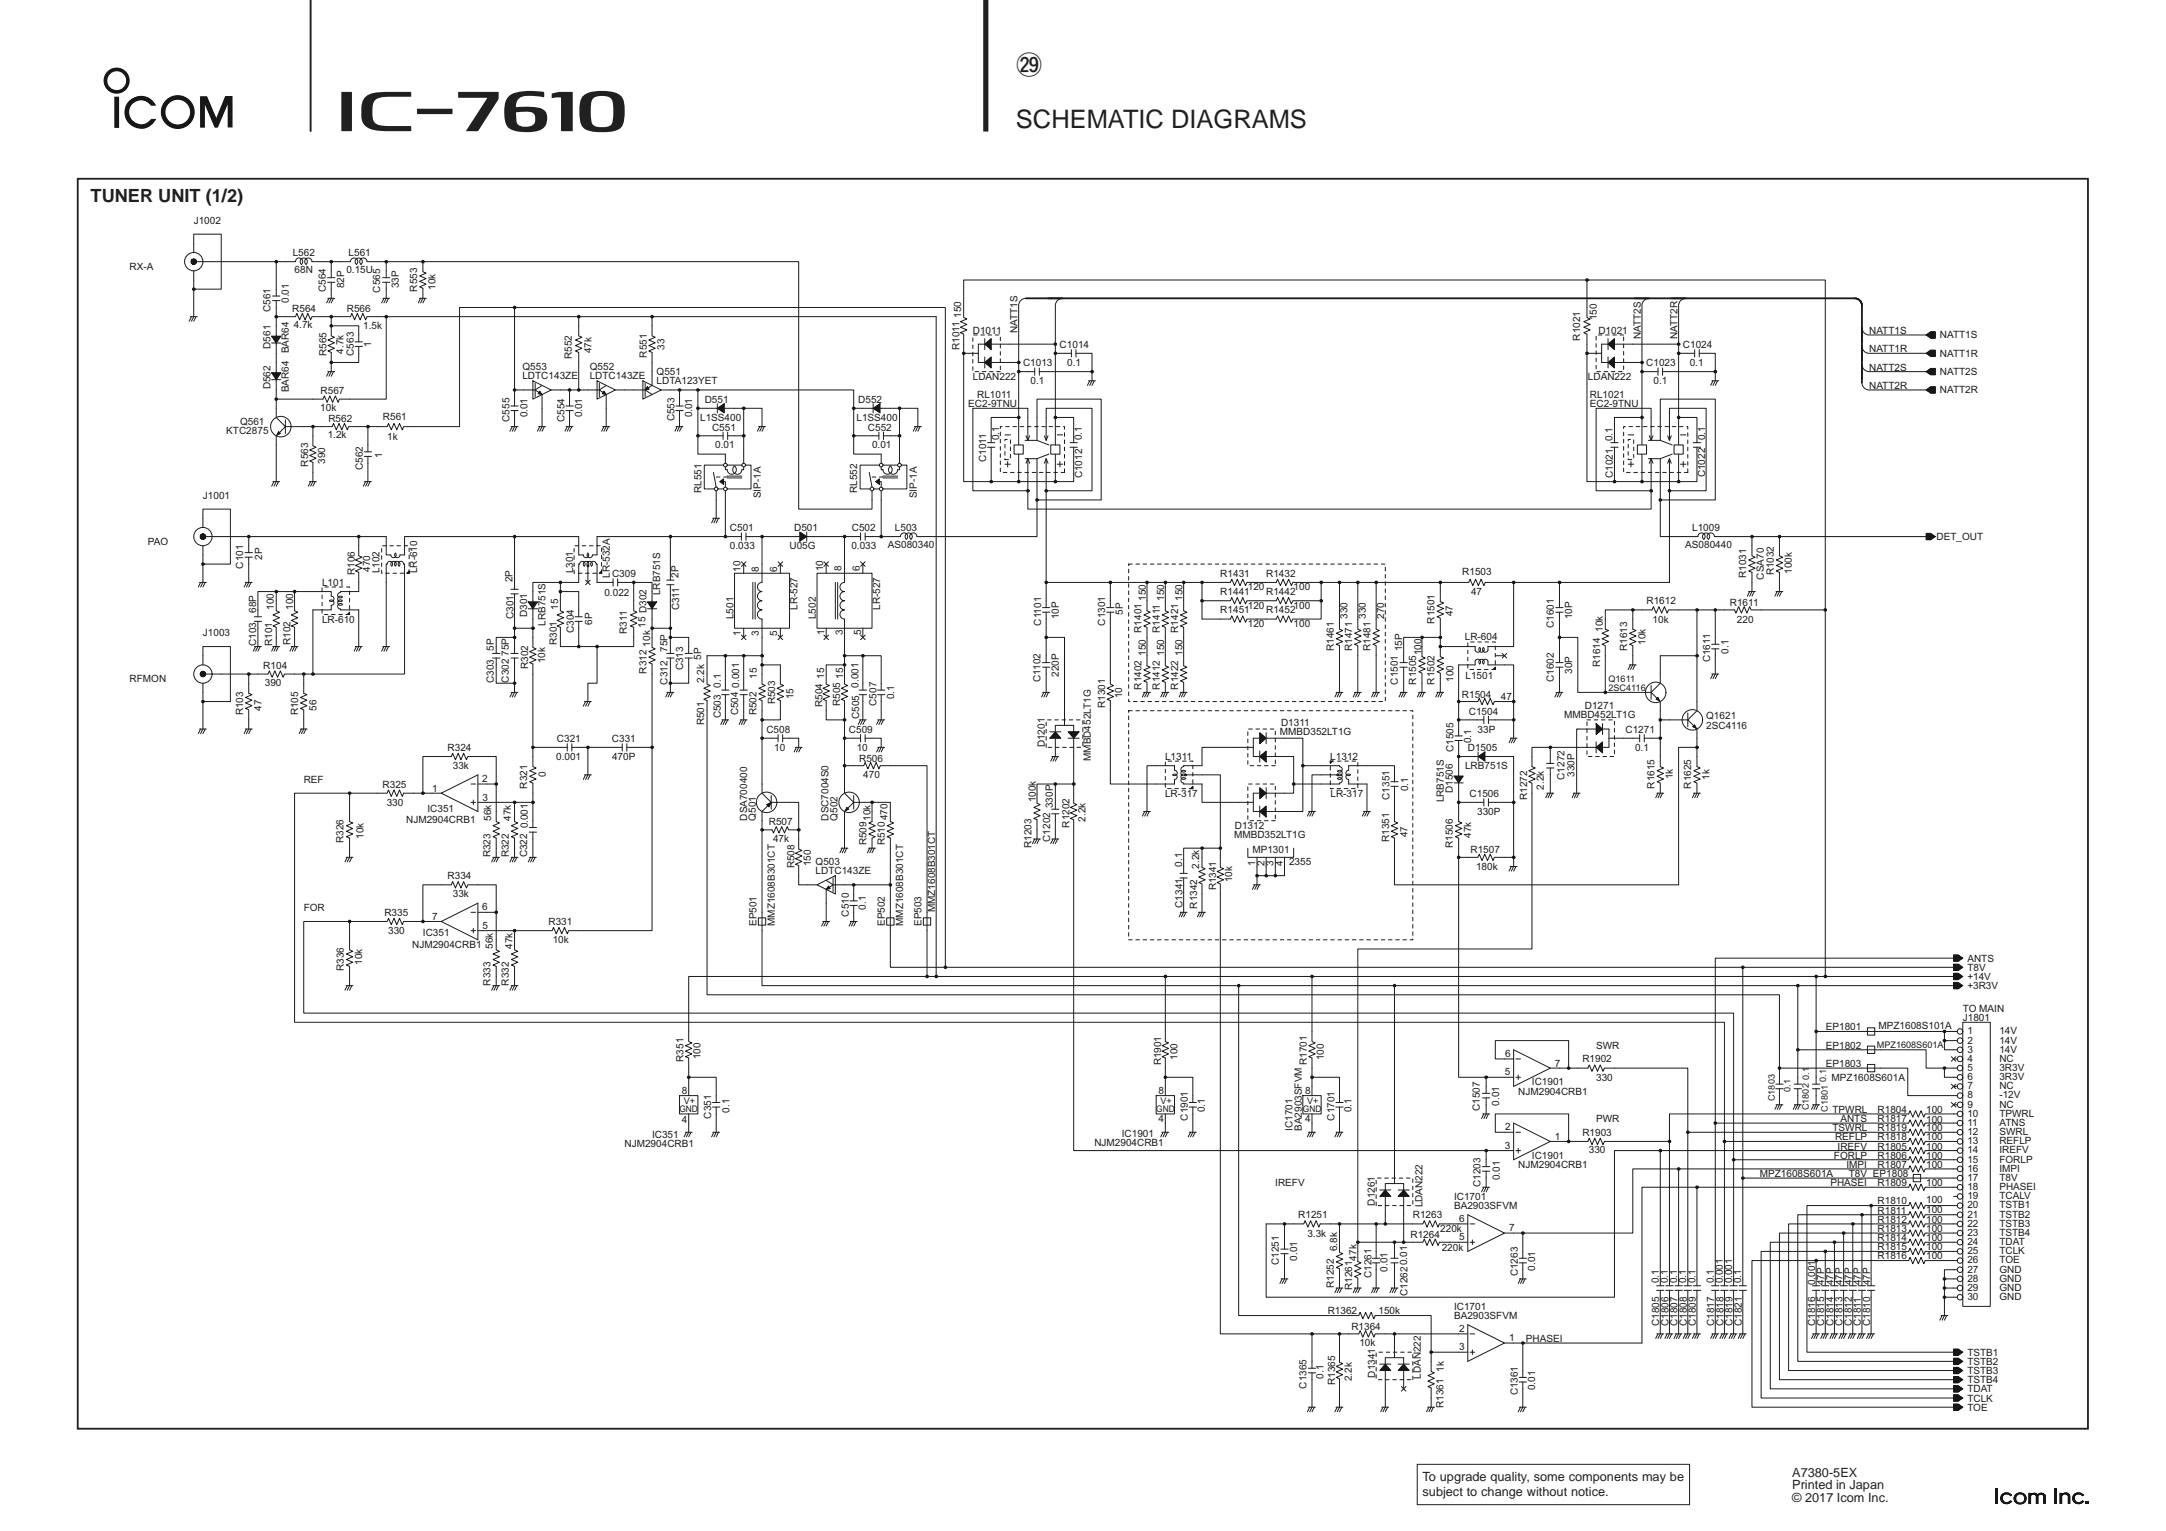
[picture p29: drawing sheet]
<svg xmlns="http://www.w3.org/2000/svg" width="420mm" height="297mm" viewBox="0 0 420 297" stroke-linecap="round" stroke-linejoin="round" font-family="sans-serif">
<defs><g id="words">
<g font-size="4.9" fill="#231f20">
<text x="197.2" y="14.3">@9</text>
<text x="197.1" y="24.8">SCHEMATIC DIAGRAMS</text>
</g>
<text font-size="3.5" fill="#231f20" x="17.6" y="39.2">TUNER UNIT (1/2)</text>
<g font-size="2.5" fill="#231f20">
<text x="275.9" y="287.3">To upgrade quality, some components may be</text>
<text x="347.7" y="286.5">A7380-5EX</text>
<text x="275.9" y="290.2">subject to change without notice.</text>
<text x="347.7" y="288.9">Printed in Japan</text>
<text x="347.7" y="291.4">© 2017 Icom Inc.</text>
</g>
<g font-size="1.9" fill="#221915">
<text x="37.6" y="43.4">J1002</text>
<text x="25.1" y="52.3">RX-A</text>
<text x="56.8" y="49.7">L562</text>
<text x="57.2" y="52.9">68N</text>
<text x="67.2" y="52.9">0.15U</text>
<text x="67.6" y="49.8">L561</text>
<text x="56" y="58.8" transform="rotate(-90 56 58.8)">0.01</text>
<text x="63.2" y="56.7" transform="rotate(-90 63.2 56.7)">C564</text>
<text x="66.8" y="56" transform="rotate(-90 66.8 56)">82P</text>
<text x="73.8" y="56.8" transform="rotate(-90 73.8 56.8)">C565</text>
<text x="77.3" y="56" transform="rotate(-90 77.3 56)">33P</text>
<text x="80.9" y="56.6" transform="rotate(-90 80.9 56.6)">R553</text>
<text x="84.5" y="56.3" transform="rotate(-90 84.5 56.3)">10k</text>
<text x="52.5" y="60.5" transform="rotate(-90 52.5 60.5)">C561</text>
<text x="56.7" y="60.5">R564</text>
<text x="57" y="63.7">4.7k</text>
<text x="67.3" y="60.5">R566</text>
<text x="70.5" y="63.9">1.5k</text>
<text x="186.5" y="61.7" transform="rotate(-90 186.5 61.7)">150</text>
<text x="188.7" y="64.8">D1011</text>
<text x="197.4" y="64.7" transform="rotate(-90 197.4 64.7)">NATT1S</text>
<text x="309.8" y="62.1" transform="rotate(-90 309.8 62.1)">150</text>
<text x="310" y="64.8">D1021</text>
<text x="318.3" y="65.8" transform="rotate(-90 318.3 65.8)">NATT2S</text>
<text x="325.4" y="65.8" transform="rotate(-90 325.4 65.8)">NATT2R</text>
<text x="362.6" y="64.8">NATT1S</text>
<text x="376.3" y="65.7">NATT1S</text>
<text x="52.5" y="67.7" transform="rotate(-90 52.5 67.7)">D561</text>
<text x="56" y="68.5" transform="rotate(-90 56 68.5)">BAR64</text>
<text x="63.3" y="69.1" transform="rotate(-90 63.3 69.1)">R565</text>
<text x="66.6" y="68.6" transform="rotate(-90 66.6 68.6)">4.7k</text>
<text x="68.6" y="69" transform="rotate(-90 68.6 69)">C563</text>
<text x="72" y="67.3" transform="rotate(-90 72 67.3)">1</text>
<text x="101.3" y="71.8">Q553</text>
<text x="110.9" y="69.6" transform="rotate(-90 110.9 69.6)">R552</text>
<text x="114.4" y="71.8">Q552</text>
<text x="114.7" y="68.6" transform="rotate(-90 114.7 68.6)">47k</text>
<text x="125.5" y="69.4" transform="rotate(-90 125.5 69.4)">R551</text>
<text x="128.9" y="67.8" transform="rotate(-90 128.9 67.8)">33</text>
<text x="186.1" y="67.9" transform="rotate(-90 186.1 67.9)">R1011</text>
<text x="198.4" y="71.1">C1013</text>
<text x="205.6" y="67.5">C1014</text>
<text x="207" y="71">0.1</text>
<text x="306.5" y="66.1" transform="rotate(-90 306.5 66.1)">R1021</text>
<text x="319.3" y="71.1">C1023</text>
<text x="326.5" y="67.5">C1024</text>
<text x="327.8" y="71">0.1</text>
<text x="362.6" y="71.9">NATT2S</text>
<text x="362.6" y="68.3">NATT1R</text>
<text x="376.3" y="69.2">NATT1R</text>
<text x="52.5" y="75.6" transform="rotate(-90 52.5 75.6)">D562</text>
<text x="56" y="76.1" transform="rotate(-90 56 76.1)">BAR64</text>
<text x="62.2" y="76.5">R567</text>
<text x="101.3" y="73.6">LDTC143ZE</text>
<text x="114.4" y="73.6">LDTC143ZE</text>
<text x="127.4" y="74.4">LDTA123YET</text>
<text x="127.4" y="72.7">Q551</text>
<text x="188.7" y="73.7">LDAN222</text>
<text x="189.6" y="77.3">RL1011</text>
<text x="199.9" y="74.6">0.1</text>
<text x="308" y="73.7">LDAN222</text>
<text x="308.4" y="77.2">RL1021</text>
<text x="320.7" y="74.6">0.1</text>
<text x="362.6" y="75.4">NATT2R</text>
<text x="376.3" y="76.3">NATT2R</text>
<text x="376.3" y="72.8">NATT2S</text>
<text x="46.6" y="82.4">Q561</text>
<text x="62.1" y="79.7">10k</text>
<text x="63.7" y="81.8">R562</text>
<text x="74.3" y="81.6">R561</text>
<text x="98.8" y="81.8" transform="rotate(-90 98.8 81.8)">C555</text>
<text x="102.3" y="81" transform="rotate(-90 102.3 81)">0.01</text>
<text x="109.5" y="81.9" transform="rotate(-90 109.5 81.9)">C554</text>
<text x="112.9" y="81" transform="rotate(-90 112.9 81)">0.01</text>
<text x="130.8" y="81.7" transform="rotate(-90 130.8 81.7)">C553</text>
<text x="134.3" y="81" transform="rotate(-90 134.3 81)">0.01</text>
<text x="135.8" y="81.7">L1SS400</text>
<text x="136.7" y="78.1">D551</text>
<text x="138.1" y="83.7">C551</text>
<text x="166.1" y="81.7">L1SS400</text>
<text x="166.5" y="78.1">D552</text>
<text x="168.4" y="83.7">C552</text>
<text x="187.8" y="79.1">EC2-9TNU</text>
<text x="308.4" y="79">EC2-9TNU</text>
<text x="43.9" y="84.2">KTC2875</text>
<text x="63.1" y="90" transform="rotate(-90 63.1 90)">390</text>
<text x="63.6" y="85.1">1.2k</text>
<text x="74.1" y="88.9" transform="rotate(-90 74.1 88.9)">1</text>
<text x="75.1" y="85.4">1k</text>
<text x="138.8" y="87">0.01</text>
<text x="169.2" y="86.9">0.01</text>
<text x="191.3" y="89.6" transform="rotate(-90 191.3 89.6)">C1011</text>
<text x="193.8" y="85.4" transform="rotate(-90 193.8 85.4)">0.1</text>
<text x="209.9" y="85.4" transform="rotate(-90 209.9 85.4)">0.1</text>
<text x="312.8" y="85.6" transform="rotate(-90 312.8 85.6)">0.1</text>
<text x="330.7" y="85.4" transform="rotate(-90 330.7 85.4)">0.1</text>
<text x="59.8" y="90.5" transform="rotate(-90 59.8 90.5)">R563</text>
<text x="70.4" y="91.2" transform="rotate(-90 70.4 91.2)">C562</text>
<text x="136.1" y="95.7" transform="rotate(-90 136.1 95.7)">RL551</text>
<text x="166.3" y="95.7" transform="rotate(-90 166.3 95.7)">RL552</text>
<text x="209.9" y="92.8" transform="rotate(-90 209.9 92.8)">C1012</text>
<text x="312.9" y="92.7" transform="rotate(-90 312.9 92.7)">C1021</text>
<text x="330.7" y="92.6" transform="rotate(-90 330.7 92.6)">C1022</text>
<text x="39.4" y="96.8">J1001</text>
<text x="147.6" y="96.7" transform="rotate(-90 147.6 96.7)">SIP-1A</text>
<text x="177.8" y="96.7" transform="rotate(-90 177.8 96.7)">SIP-1A</text>
<text x="28.7" y="105.7">PAO</text>
<text x="141.6" y="106.6">0.033</text>
<text x="141.6" y="103">C501</text>
<text x="153.2" y="106.6">U05G</text>
<text x="154" y="103">D501</text>
<text x="165.2" y="106.6">0.033</text>
<text x="165.2" y="103">C502</text>
<text x="172.2" y="106.3">AS080340</text>
<text x="173.6" y="103">L503</text>
<text x="326.9" y="106.3">AS080440</text>
<text x="328.2" y="103.1">L1009</text>
<text x="375.7" y="104.8">DET_OUT</text>
<text x="47.2" y="110.3" transform="rotate(-90 47.2 110.3)">C101</text>
<text x="50.9" y="108.6" transform="rotate(-90 50.9 108.6)">2P</text>
<text x="62.5" y="113.7">L101</text>
<text x="68.8" y="111.6" transform="rotate(-90 68.8 111.6)">R106</text>
<text x="71.8" y="110.9" transform="rotate(-90 71.8 110.9)">470</text>
<text x="73.6" y="111.2" transform="rotate(-90 73.6 111.2)">L102</text>
<text x="80.9" y="111.2" transform="rotate(-90 80.9 111.2)">LR-610</text>
<text x="99.4" y="113" transform="rotate(-90 99.4 113)">2P</text>
<text x="111.2" y="111.2" transform="rotate(-90 111.2 111.2)">L301</text>
<text x="118.3" y="112.1" transform="rotate(-90 118.3 112.1)">LR-532A</text>
<text x="118.7" y="111.9">C309</text>
<text x="131.6" y="112.1" transform="rotate(-90 131.6 112.1)">2P</text>
<text x="143.6" y="110.9" transform="rotate(-90 143.6 110.9)">10</text>
<text x="147.2" y="110.9" transform="rotate(-90 147.2 110.9)">8</text>
<text x="150.7" y="110.9" transform="rotate(-90 150.7 110.9)">6</text>
<text x="159.7" y="110.9" transform="rotate(-90 159.7 110.9)">10</text>
<text x="163.3" y="110.9" transform="rotate(-90 163.3 110.9)">8</text>
<text x="166.8" y="110.9" transform="rotate(-90 166.8 110.9)">6</text>
<text x="236.7" y="111.9">R1431</text>
<text x="245.6" y="111.9">R1432</text>
<text x="283.6" y="111.6">R1503</text>
<text x="338.7" y="112.2" transform="rotate(-90 338.7 112.2)">R1031</text>
<text x="342.1" y="112.4" transform="rotate(-90 342.1 112.4)">CSA70</text>
<text x="344.1" y="111.7" transform="rotate(-90 344.1 111.7)">R1032</text>
<text x="347.6" y="111.4" transform="rotate(-90 347.6 111.4)">100k</text>
<text x="49.7" y="118.9" transform="rotate(-90 49.7 118.9)">68P</text>
<text x="53.1" y="118.3" transform="rotate(-90 53.1 118.3)">100</text>
<text x="56.9" y="118.3" transform="rotate(-90 56.9 118.3)">100</text>
<text x="102.3" y="119.7" transform="rotate(-90 102.3 119.7)">D301</text>
<text x="108.2" y="118.3" transform="rotate(-90 108.2 118.3)">15</text>
<text x="117.2" y="115.6">0.022</text>
<text x="128" y="115.5" transform="rotate(-90 128 115.5)">LRB751S</text>
<text x="131.8" y="118.4" transform="rotate(-90 131.8 118.4)">C311</text>
<text x="154.7" y="118.3" transform="rotate(-90 154.7 118.3)">LR-527</text>
<text x="170.7" y="118.3" transform="rotate(-90 170.7 118.3)">LR-527</text>
<text x="217.8" y="119.3" transform="rotate(-90 217.8 119.3)">5P</text>
<text x="222.3" y="116.5" transform="rotate(-90 222.3 116.5)">150</text>
<text x="225.8" y="116.5" transform="rotate(-90 225.8 116.5)">150</text>
<text x="229.4" y="116.5" transform="rotate(-90 229.4 116.5)">150</text>
<text x="236.7" y="119">R1451</text>
<text x="236.7" y="115.5">R1441</text>
<text x="242.1" y="114.6">120</text>
<text x="242.1" y="118.1">120</text>
<text x="245.6" y="119">R1452</text>
<text x="245.6" y="115.5">R1442</text>
<text x="250.9" y="114.6">100</text>
<text x="250.9" y="118.1">100</text>
<text x="281.8" y="119.6" transform="rotate(-90 281.8 119.6)">47</text>
<text x="285.4" y="115.5">47</text>
<text x="319.4" y="117.2">R1612</text>
<text x="335.6" y="117.6">R1611</text>
<text x="39.4" y="123.5">J1003</text>
<text x="49.7" y="125.4" transform="rotate(-90 49.7 125.4)">C103</text>
<text x="52.8" y="125.3" transform="rotate(-90 52.8 125.3)">R101</text>
<text x="56.3" y="125.2" transform="rotate(-90 56.3 125.2)">R102</text>
<text x="62.5" y="120.8">LR-610</text>
<text x="99.6" y="120.1" transform="rotate(-90 99.6 120.1)">C301</text>
<text x="105.8" y="121.4" transform="rotate(-90 105.8 121.4)">LRB751S</text>
<text x="108" y="125.2" transform="rotate(-90 108 125.2)">R301</text>
<text x="111.3" y="122.8" transform="rotate(-90 111.3 122.8)">C304</text>
<text x="114.9" y="121.2" transform="rotate(-90 114.9 121.2)">6P</text>
<text x="121.6" y="123" transform="rotate(-90 121.6 123)">R311</text>
<text x="125.2" y="121.8" transform="rotate(-90 125.2 121.8)">15 D302</text>
<text x="126.1" y="125.4" transform="rotate(-90 126.1 125.4)">10k</text>
<text x="142.3" y="120.1" transform="rotate(-90 142.3 120.1)">L501</text>
<text x="143.7" y="123.4" transform="rotate(-90 143.7 123.4)">1</text>
<text x="147.2" y="123.4" transform="rotate(-90 147.2 123.4)">3</text>
<text x="150.8" y="123.4" transform="rotate(-90 150.8 123.4)">5</text>
<text x="158.3" y="120.1" transform="rotate(-90 158.3 120.1)">L502</text>
<text x="159.9" y="123.3" transform="rotate(-90 159.9 123.3)">1</text>
<text x="163.5" y="123.3" transform="rotate(-90 163.5 123.3)">3</text>
<text x="167" y="123.3" transform="rotate(-90 167 123.3)">5</text>
<text x="202" y="121.4" transform="rotate(-90 202 121.4)">C1101</text>
<text x="205.4" y="120.1" transform="rotate(-90 205.4 120.1)">10P</text>
<text x="214.4" y="121.4" transform="rotate(-90 214.4 121.4)">C1301</text>
<text x="221.4" y="122.8" transform="rotate(-90 221.4 122.8)">R1401</text>
<text x="225" y="122.8" transform="rotate(-90 225 122.8)">R1411</text>
<text x="228.5" y="122.8" transform="rotate(-90 228.5 122.8)">R1421</text>
<text x="242.1" y="121.7">120</text>
<text x="250.9" y="121.7">100</text>
<text x="261.4" y="120.1" transform="rotate(-90 261.4 120.1)">330</text>
<text x="265" y="120.1" transform="rotate(-90 265 120.1)">330</text>
<text x="268.5" y="120.1" transform="rotate(-90 268.5 120.1)">270</text>
<text x="278.3" y="121" transform="rotate(-90 278.3 121)">R1501</text>
<text x="284.1" y="124.1">LR-604</text>
<text x="301.4" y="121.9" transform="rotate(-90 301.4 121.9)">C1601</text>
<text x="305" y="120.1" transform="rotate(-90 305 120.1)">10P</text>
<text x="310.9" y="122.6" transform="rotate(-90 310.9 122.6)">10k</text>
<text x="319.2" y="125.1" transform="rotate(-90 319.2 125.1)">10k</text>
<text x="320.6" y="120.8">10k</text>
<text x="336.9" y="120.8">220</text>
<text x="51.1" y="129.8">R104</text>
<text x="95.8" y="126.2" transform="rotate(-90 95.8 126.2)">5P</text>
<text x="98.7" y="127.2" transform="rotate(-90 98.7 127.2)">75P</text>
<text x="102.4" y="129.8" transform="rotate(-90 102.4 129.8)">R302</text>
<text x="105.7" y="128.7" transform="rotate(-90 105.7 128.7)">10k</text>
<text x="125.4" y="130.7" transform="rotate(-90 125.4 130.7)">R312</text>
<text x="129.5" y="126.5" transform="rotate(-90 129.5 126.5)">75P</text>
<text x="132.5" y="130.1" transform="rotate(-90 132.5 130.1)">C313</text>
<text x="136" y="128" transform="rotate(-90 136 128)">5P</text>
<text x="146.8" y="131.7" transform="rotate(-90 146.8 131.7)">15</text>
<text x="159.9" y="131.7" transform="rotate(-90 159.9 131.7)">15</text>
<text x="163.5" y="131.7" transform="rotate(-90 163.5 131.7)">15</text>
<text x="205.4" y="131.3" transform="rotate(-90 205.4 131.3)">220P</text>
<text x="222.3" y="127.2" transform="rotate(-90 222.3 127.2)">150</text>
<text x="225.8" y="127.2" transform="rotate(-90 225.8 127.2)">150</text>
<text x="229.4" y="127.2" transform="rotate(-90 229.4 127.2)">150</text>
<text x="258.7" y="126.3" transform="rotate(-90 258.7 126.3)">R1461</text>
<text x="262.3" y="126.3" transform="rotate(-90 262.3 126.3)">R1471</text>
<text x="265.9" y="126.3" transform="rotate(-90 265.9 126.3)">R1481</text>
<text x="272" y="126.3" transform="rotate(-90 272 126.3)">15P</text>
<text x="275.7" y="127.1" transform="rotate(-90 275.7 127.1)">100</text>
<text x="284.3" y="131.7">L1501</text>
<text x="305" y="130.8" transform="rotate(-90 305 130.8)">30P</text>
<text x="310.4" y="129.4" transform="rotate(-90 310.4 129.4)">R1614</text>
<text x="315.6" y="126.3" transform="rotate(-90 315.6 126.3)">R1613</text>
<text x="331.8" y="128.5" transform="rotate(-90 331.8 128.5)">C1611</text>
<text x="335.3" y="126.8" transform="rotate(-90 335.3 126.8)">0.1</text>
<text x="25.1" y="132.3">RFMON</text>
<text x="50.7" y="137.9" transform="rotate(-90 50.7 137.9)">47</text>
<text x="51.4" y="133.1">390</text>
<text x="61.4" y="137.9" transform="rotate(-90 61.4 137.9)">56</text>
<text x="95.8" y="132.5" transform="rotate(-90 95.8 132.5)">C303</text>
<text x="98.7" y="132.5" transform="rotate(-90 98.7 132.5)">C302</text>
<text x="129.5" y="132.8" transform="rotate(-90 129.5 132.8)">C312</text>
<text x="136.6" y="132.6" transform="rotate(-90 136.6 132.6)">2.2k</text>
<text x="139.8" y="133.4" transform="rotate(-90 139.8 133.4)">0.1</text>
<text x="143.4" y="133.4" transform="rotate(-90 143.4 133.4)">0.001</text>
<text x="150.4" y="136.7" transform="rotate(-90 150.4 136.7)">R503</text>
<text x="153.9" y="135.6" transform="rotate(-90 153.9 135.6)">15</text>
<text x="159.5" y="137.2" transform="rotate(-90 159.5 137.2)">R504</text>
<text x="163" y="137" transform="rotate(-90 163 137)">R505</text>
<text x="166.6" y="133.4" transform="rotate(-90 166.6 133.4)">0.001</text>
<text x="170" y="136.9" transform="rotate(-90 170 136.9)">C507</text>
<text x="173.5" y="135.6" transform="rotate(-90 173.5 135.6)">0.1</text>
<text x="201.8" y="132.3" transform="rotate(-90 201.8 132.3)">C1102</text>
<text x="214.4" y="137.4" transform="rotate(-90 214.4 137.4)">R1301</text>
<text x="217.7" y="135.5" transform="rotate(-90 217.7 135.5)">10</text>
<text x="221.4" y="133.8" transform="rotate(-90 221.4 133.8)">R1402</text>
<text x="225" y="133.8" transform="rotate(-90 225 133.8)">R1412</text>
<text x="228.5" y="133.8" transform="rotate(-90 228.5 133.8)">R1422</text>
<text x="271.2" y="132.8" transform="rotate(-90 271.2 132.8)">C1501</text>
<text x="274.7" y="132.8" transform="rotate(-90 274.7 132.8)">R1505</text>
<text x="278.3" y="132.8" transform="rotate(-90 278.3 132.8)">R1502</text>
<text x="282" y="132.3" transform="rotate(-90 282 132.3)">100</text>
<text x="283.6" y="135.4">R1504</text>
<text x="291.1" y="135.9">47</text>
<text x="301.4" y="132.3" transform="rotate(-90 301.4 132.3)">C1602</text>
<text x="307.4" y="137.5">D1271</text>
<text x="47.2" y="138.8" transform="rotate(-90 47.2 138.8)">R103</text>
<text x="57.8" y="138.8" transform="rotate(-90 57.8 138.8)">R105</text>
<text x="108" y="143.9">C321</text>
<text x="118.7" y="143.9">C331</text>
<text x="136.6" y="140.7" transform="rotate(-90 136.6 140.7)">R501</text>
<text x="139.8" y="139.4" transform="rotate(-90 139.8 139.4)">C503</text>
<text x="143.2" y="138.8" transform="rotate(-90 143.2 138.8)">C504</text>
<text x="146.7" y="138.8" transform="rotate(-90 146.7 138.8)">R502</text>
<text x="148.7" y="142.2">C508</text>
<text x="164.7" y="142.2">C509</text>
<text x="166.6" y="139.5" transform="rotate(-90 166.6 139.5)">C505</text>
<text x="248.3" y="142.6">MMBD352LT1G</text>
<text x="248.5" y="140.9">D1311</text>
<text x="284.9" y="138.7">C1504</text>
<text x="286.6" y="142.2">33P</text>
<text x="303.4" y="139.3">MMBD452LT1G</text>
<text x="315.3" y="142.1">C1271</text>
<text x="331" y="141.4">2SC4116</text>
<text x="331" y="139.6">Q1621</text>
<text x="86.8" y="145.7">R324</text>
<text x="87.8" y="149.2">33k</text>
<text x="107.9" y="147.5">0.001</text>
<text x="118.7" y="147.4">470P</text>
<text x="150.2" y="145.6">10</text>
<text x="166.2" y="145.6">10</text>
<text x="166.7" y="147.7">R506</text>
<text x="202.7" y="145" transform="rotate(-90 202.7 145)">D1201</text>
<text x="211.6" y="147.7" transform="rotate(-90 211.6 147.7)">MMBD452LT1G</text>
<text x="226" y="147.5">L1311</text>
<text x="258.1" y="147.5">L1312</text>
<text x="282" y="145.9" transform="rotate(-90 282 145.9)">C1505</text>
<text x="284.2" y="149.2">LRB751S</text>
<text x="284.7" y="145.7">D1505</text>
<text x="285.4" y="144.2" transform="rotate(-90 285.4 144.2)">0.1</text>
<text x="317.2" y="145.7">0.1</text>
<text x="58.9" y="151.9">REF</text>
<text x="74.2" y="152.8">R325</text>
<text x="83.8" y="153.6">1</text>
<text x="93.5" y="151.7">2</text>
<text x="93.6" y="155.3">3</text>
<text x="102.3" y="153" transform="rotate(-90 102.3 153)">R321</text>
<text x="105.9" y="150.8" transform="rotate(-90 105.9 150.8)">0</text>
<text x="167.5" y="150.9">470</text>
<text x="200.9" y="155.7" transform="rotate(-90 200.9 155.7)">100k</text>
<text x="226" y="154.6">LR-317</text>
<text x="258.1" y="154.6">LR-317</text>
<text x="269.5" y="155.2" transform="rotate(-90 269.5 155.2)">C1351</text>
<text x="273.2" y="153.5" transform="rotate(-90 273.2 153.5)">0.1</text>
<text x="280.1" y="155.7" transform="rotate(-90 280.1 155.7)">LRB751S</text>
<text x="281.8" y="153.9" transform="rotate(-90 281.8 153.9)">D1506</text>
<text x="285.1" y="154.6">C1506</text>
<text x="296.2" y="155.2" transform="rotate(-90 296.2 155.2)">R1272</text>
<text x="299.4" y="153.2" transform="rotate(-90 299.4 153.2)">2.2k</text>
<text x="303.5" y="151.3" transform="rotate(-90 303.5 151.3)">C1272</text>
<text x="305.4" y="150.8" transform="rotate(-90 305.4 150.8)">330P</text>
<text x="321" y="153" transform="rotate(-90 321 153)">R1615</text>
<text x="324.5" y="151.2" transform="rotate(-90 324.5 151.2)">1k</text>
<text x="328.1" y="153" transform="rotate(-90 328.1 153)">R1625</text>
<text x="331.6" y="151.3" transform="rotate(-90 331.6 151.3)">1k</text>
<text x="75" y="156.4">330</text>
<text x="78.8" y="159.7">NJM2904CRB1</text>
<text x="82.9" y="157.5">IC351</text>
<text x="95.3" y="159.2" transform="rotate(-90 95.3 159.2)">56k</text>
<text x="99.1" y="159.2" transform="rotate(-90 99.1 159.2)">47k</text>
<text x="102.4" y="160.7" transform="rotate(-90 102.4 160.7)">0.001</text>
<text x="144.9" y="159.2" transform="rotate(-90 144.9 159.2)">DSA700400</text>
<text x="146.6" y="159.2" transform="rotate(-90 146.6 159.2)">Q501</text>
<text x="149.1" y="160">R507</text>
<text x="160.7" y="159.2" transform="rotate(-90 160.7 159.2)">DSC7004S0</text>
<text x="162.5" y="159.2" transform="rotate(-90 162.5 159.2)">Q502</text>
<text x="168.9" y="159.2" transform="rotate(-90 168.9 159.2)">10k</text>
<text x="172.2" y="159.1" transform="rotate(-90 172.2 159.1)">470</text>
<text x="204.2" y="156.8" transform="rotate(-90 204.2 156.8)">330P</text>
<text x="207.5" y="160.6" transform="rotate(-90 207.5 160.6)">R1202</text>
<text x="210.6" y="159.4" transform="rotate(-90 210.6 159.4)">2.2k</text>
<text x="239.5" y="160.8">D1312</text>
<text x="286.5" y="158.1">330P</text>
<text x="66.6" y="163.6" transform="rotate(-90 66.6 163.6)">R326</text>
<text x="70.5" y="162.8" transform="rotate(-90 70.5 162.8)">10k</text>
<text x="95.2" y="166.3" transform="rotate(-90 95.2 166.3)">R323</text>
<text x="98.7" y="166.3" transform="rotate(-90 98.7 166.3)">R322</text>
<text x="102.3" y="166.3" transform="rotate(-90 102.3 166.3)">C322</text>
<text x="150" y="163.3">47k</text>
<text x="158.2" y="167.9">Q503</text>
<text x="168.1" y="164" transform="rotate(-90 168.1 164)">R509</text>
<text x="171.6" y="164" transform="rotate(-90 171.6 164)">R510</text>
<text x="200.1" y="164.6" transform="rotate(-90 200.1 164.6)">R1203</text>
<text x="203.7" y="163.3" transform="rotate(-90 203.7 163.3)">C1202</text>
<text x="239.4" y="162.5">MMBD352LT1G</text>
<text x="242.9" y="165.5">MP1301</text>
<text x="250.1" y="167.9">2355</text>
<text x="269.5" y="163.4" transform="rotate(-90 269.5 163.4)">R1351</text>
<text x="273" y="162.4" transform="rotate(-90 273 162.4)">47</text>
<text x="281.8" y="164.6" transform="rotate(-90 281.8 164.6)">R1506</text>
<text x="285.3" y="165.4">R1507</text>
<text x="285.4" y="162.6" transform="rotate(-90 285.4 162.6)">47k</text>
<text x="86.8" y="170.6">R334</text>
<text x="154.1" y="168.5" transform="rotate(-90 154.1 168.5)">R508</text>
<text x="157.3" y="168.1" transform="rotate(-90 157.3 168.1)">150</text>
<text x="158.2" y="169.7">LDTC143ZE</text>
<text x="229.3" y="168.1" transform="rotate(-90 229.3 168.1)">0.1</text>
<text x="232.6" y="168.6" transform="rotate(-90 232.6 168.6)">2.2k</text>
<text x="235.9" y="172.8" transform="rotate(-90 235.9 172.8)">R1341</text>
<text x="239" y="171.2" transform="rotate(-90 239 171.2)">10k</text>
<text x="243.5" y="168.1" transform="rotate(-90 243.5 168.1)">1</text>
<text x="245.3" y="168.1" transform="rotate(-90 245.3 168.1)">2</text>
<text x="247.1" y="168.1" transform="rotate(-90 247.1 168.1)">3</text>
<text x="248.8" y="168.1" transform="rotate(-90 248.8 168.1)">4</text>
<text x="286.3" y="168.8">180k</text>
<text x="58.9" y="176.8">FOR</text>
<text x="74.6" y="177.7">R335</text>
<text x="83.8" y="178.5">7</text>
<text x="87.8" y="174">33k</text>
<text x="93.5" y="176.6">6</text>
<text x="106.4" y="179.5">R331</text>
<text x="146.7" y="179.7" transform="rotate(-90 146.7 179.7)">EP501</text>
<text x="150.3" y="179.7" transform="rotate(-90 150.3 179.7)">MMZ1608B301CT</text>
<text x="164.6" y="177.8" transform="rotate(-90 164.6 177.8)">C510</text>
<text x="167.9" y="176.5" transform="rotate(-90 167.9 176.5)">0.1</text>
<text x="171.6" y="179.7" transform="rotate(-90 171.6 179.7)">EP502</text>
<text x="175.2" y="179.7" transform="rotate(-90 175.2 179.7)">MMZ1608B301CT</text>
<text x="178.7" y="179.7" transform="rotate(-90 178.7 179.7)">EP503</text>
<text x="181.4" y="177" transform="rotate(-90 181.4 177)">MMZ1608B301CT</text>
<text x="229.4" y="176.1" transform="rotate(-90 229.4 176.1)">C1341</text>
<text x="232.2" y="176.3" transform="rotate(-90 232.2 176.3)">R1342</text>
<text x="75.3" y="181.2">330</text>
<text x="79.9" y="183.9">NJM2904CRB1</text>
<text x="82" y="181.5">IC351</text>
<text x="93.6" y="180.2">5</text>
<text x="95.6" y="184.1" transform="rotate(-90 95.6 184.1)">56k</text>
<text x="99.4" y="184.1" transform="rotate(-90 99.4 184.1)">47k</text>
<text x="107.2" y="183">10k</text>
<text x="66.7" y="188.4" transform="rotate(-90 66.7 188.4)">R336</text>
<text x="70.3" y="187.2" transform="rotate(-90 70.3 187.2)">10k</text>
<text x="95.2" y="191.2" transform="rotate(-90 95.2 191.2)">R333</text>
<text x="98.7" y="191.2" transform="rotate(-90 98.7 191.2)">R332</text>
<text x="381.6" y="186.6">ANTS</text>
<text x="381.6" y="190.1">+14V</text>
<text x="381.6" y="191.9">+3R3V</text>
<text x="381.6" y="188.4">T8V</text>
<text x="380.7" y="196.4">TO MAIN</text>
<text x="309.6" y="203.5">SWR</text>
<text x="354.2" y="203.5">EP1802</text>
<text x="354.2" y="199.9">EP1801</text>
<text x="364.4" y="199.7">MPZ1608S101A</text>
<text x="380.7" y="198.1">J1801</text>
<text x="381.6" y="200.7">1</text>
<text x="381.6" y="202.5">2</text>
<text x="387.8" y="202.5">14V</text>
<text x="387.8" y="200.7">14V</text>
<text x="132.6" y="206" transform="rotate(-90 132.6 206)">R351</text>
<text x="135.9" y="205.5" transform="rotate(-90 135.9 205.5)">100</text>
<text x="225.2" y="206.7" transform="rotate(-90 225.2 206.7)">R1901</text>
<text x="228.4" y="205.6" transform="rotate(-90 228.4 205.6)">100</text>
<text x="253.5" y="206.6" transform="rotate(-90 253.5 206.6)">R1701</text>
<text x="256.8" y="205.7" transform="rotate(-90 256.8 205.7)">100</text>
<text x="291.9" y="208.7">5</text>
<text x="291.9" y="205.1">6</text>
<text x="301.6" y="206.9">7</text>
<text x="306.9" y="206.1">R1902</text>
<text x="309.6" y="209.7">330</text>
<text x="354.2" y="207">EP1803</text>
<text x="355.3" y="209.7">MPZ1608S601A</text>
<text x="381.6" y="204.2">3</text>
<text x="381.6" y="206">4</text>
<text x="381.6" y="207.8">5</text>
<text x="381.6" y="209.6">6</text>
<text x="387.8" y="207.8">3R3V</text>
<text x="387.8" y="209.6">3R3V</text>
<text x="387.8" y="204.2">14V</text>
<text x="387.8" y="206">NC</text>
<text x="132.3" y="212.3">8</text>
<text x="141.5" y="215.8" transform="rotate(-90 141.5 215.8)">0.1</text>
<text x="224.7" y="212.3">8</text>
<text x="233.7" y="215.8" transform="rotate(-90 233.7 215.8)">0.1</text>
<text x="253.2" y="212.3">8</text>
<text x="262.2" y="215.8" transform="rotate(-90 262.2 215.8)">0.1</text>
<text x="287.1" y="215.6" transform="rotate(-90 287.1 215.6)">C1507</text>
<text x="290.8" y="214.5" transform="rotate(-90 290.8 214.5)">0.01</text>
<text x="294.5" y="212.4">NJM2904CRB1</text>
<text x="297.2" y="210.6">IC1901</text>
<text x="355.5" y="215.9">TPWRL</text>
<text x="364.2" y="215.9">R1804</text>
<text x="381.6" y="211.3">7</text>
<text x="381.6" y="213.1">8</text>
<text x="381.6" y="214.9">9</text>
<text x="387.8" y="211.3">NC</text>
<text x="387.8" y="214.9">NC</text>
<text x="387.8" y="213.1">-12V</text>
<text x="126.5" y="220.7">IC351</text>
<text x="132.3" y="217.8">4</text>
<text x="138" y="217" transform="rotate(-90 138 217)">C351</text>
<text x="217.6" y="220.6">IC1901</text>
<text x="224.7" y="217.7">4</text>
<text x="230.4" y="217.4" transform="rotate(-90 230.4 217.4)">C1901</text>
<text x="250.7" y="219.4" transform="rotate(-90 250.7 219.4)">IC1701</text>
<text x="252.5" y="219.4" transform="rotate(-90 252.5 219.4)">BA2903SFVM</text>
<text x="253.2" y="217.7">4</text>
<text x="258.9" y="217.4" transform="rotate(-90 258.9 217.4)">C1701</text>
<text x="291.9" y="219.3">2</text>
<text x="301.6" y="221.1">1</text>
<text x="306.9" y="220.4">R1903</text>
<text x="309.6" y="217.7">PWR</text>
<text x="355.5" y="219.5">TSWRL</text>
<text x="356" y="221.2">REFLP</text>
<text x="357" y="217.7">ANTS</text>
<text x="364.2" y="219.5">R1819</text>
<text x="364.2" y="221.2">R1818</text>
<text x="364.2" y="217.7">R1817</text>
<text x="373.6" y="219.4">100</text>
<text x="373.6" y="221.2">100</text>
<text x="373.6" y="216">100</text>
<text x="373.6" y="217.8">100</text>
<text x="381.6" y="216.7">10</text>
<text x="381.6" y="218.5">11</text>
<text x="381.6" y="220.2">12</text>
<text x="387.8" y="220.2">SWRL</text>
<text x="387.8" y="216.7">TPWRL</text>
<text x="387.8" y="218.5">ATNS</text>
<text x="121.1" y="222.5">NJM2904CRB1</text>
<text x="212.3" y="222.4">NJM2904CRB1</text>
<text x="291.9" y="222.9">3</text>
<text x="294.5" y="226.6">NJM2904CRB1</text>
<text x="297.2" y="224.8">IC1901</text>
<text x="308.2" y="223.7">330</text>
<text x="355.7" y="224.8">FORLP</text>
<text x="356.5" y="223">IREFV</text>
<text x="358.2" y="226.6">IMPI</text>
<text x="364.2" y="226.6">R1807</text>
<text x="364.2" y="223">R1805</text>
<text x="364.2" y="224.8">R1806</text>
<text x="373.6" y="226.6">100</text>
<text x="373.6" y="223.1">100</text>
<text x="373.6" y="224.8">100</text>
<text x="381.6" y="222">13</text>
<text x="381.6" y="223.8">14</text>
<text x="381.6" y="225.6">15</text>
<text x="381.6" y="227.3">16</text>
<text x="387.8" y="222">REFLP</text>
<text x="387.8" y="227.3">IMPI</text>
<text x="387.8" y="223.8">IREFV</text>
<text x="387.8" y="225.6">FORLP</text>
<text x="247.4" y="230.1">IREFV</text>
<text x="266.7" y="233.9" transform="rotate(-90 266.7 233.9)">D1261</text>
<text x="282.1" y="232.8">IC1701</text>
<text x="287.2" y="230.3" transform="rotate(-90 287.2 230.3)">C1203</text>
<text x="291" y="229" transform="rotate(-90 291 229)">0.01</text>
<text x="341.4" y="228.4">MPZ1608S601A</text>
<text x="355.1" y="230.1">PHASEI</text>
<text x="358.6" y="228.4">T8V EP1808</text>
<text x="364.2" y="230.1">R1809</text>
<text x="364.2" y="233.7">R1810</text>
<text x="373.6" y="230.1">100</text>
<text x="373.6" y="233.5">100</text>
<text x="381.6" y="229.1">17</text>
<text x="381.6" y="230.9">18</text>
<text x="381.6" y="232.7">19</text>
<text x="387.8" y="230.9">PHASEI</text>
<text x="387.8" y="232.7">TCALV</text>
<text x="387.8" y="229.1">T8V</text>
<text x="251.8" y="236.4">R1251</text>
<text x="253.6" y="239.9">3.3k</text>
<text x="274.1" y="236.4">R1263</text>
<text x="275.9" y="234.2" transform="rotate(-90 275.9 234.2)">LDAN222</text>
<text x="279.4" y="239">220k</text>
<text x="282.1" y="234.6">BA2903SFVM</text>
<text x="283.1" y="237.1">6</text>
<text x="292.7" y="238.9">7</text>
<text x="364.2" y="239">R1813</text>
<text x="364.2" y="235.5">R1811</text>
<text x="364.2" y="237.2">R1812</text>
<text x="373.6" y="239">100</text>
<text x="373.6" y="235.4">100</text>
<text x="373.6" y="237.2">100</text>
<text x="381.6" y="234.5">20</text>
<text x="381.6" y="236.2">21</text>
<text x="381.6" y="238">22</text>
<text x="381.6" y="239.8">23</text>
<text x="387.8" y="236.2">TSTB2</text>
<text x="387.8" y="239.8">TSTB4</text>
<text x="387.8" y="234.5">TSTB1</text>
<text x="387.8" y="238">TSTB3</text>
<text x="248.1" y="245.5" transform="rotate(-90 248.1 245.5)">C1251</text>
<text x="251.6" y="244.6" transform="rotate(-90 251.6 244.6)">0.01</text>
<text x="259.4" y="242.8" transform="rotate(-90 259.4 242.8)">6.8k</text>
<text x="263.1" y="244.6" transform="rotate(-90 263.1 244.6)">47k</text>
<text x="273.6" y="240.2">R1264</text>
<text x="279.7" y="242.8">220k</text>
<text x="283" y="240.7">5</text>
<text x="364.2" y="240.8">R1814</text>
<text x="364.2" y="242.6">R1815</text>
<text x="364.2" y="244.4">R1816</text>
<text x="373.6" y="240.7">100</text>
<text x="373.6" y="242.5">100</text>
<text x="373.6" y="244.3">100</text>
<text x="381.6" y="241.6">24</text>
<text x="381.6" y="243.4">25</text>
<text x="381.6" y="245.1">26</text>
<text x="387.8" y="243.4">TCLK</text>
<text x="387.8" y="241.6">TDAT</text>
<text x="387.8" y="245.1">TOE</text>
<text x="258.7" y="249.9" transform="rotate(-90 258.7 249.9)">R1252</text>
<text x="262.3" y="250.3" transform="rotate(-90 262.3 250.3)">R1261</text>
<text x="266" y="248" transform="rotate(-90 266 248)">C1261</text>
<text x="269.1" y="246.7" transform="rotate(-90 269.1 246.7)">0.01</text>
<text x="273" y="251.5" transform="rotate(-90 273 251.5)">C12620.01</text>
<text x="294.4" y="247.6" transform="rotate(-90 294.4 247.6)">C1263</text>
<text x="297.8" y="246.6" transform="rotate(-90 297.8 246.6)">0.01</text>
<text x="321.8" y="249" transform="rotate(-90 321.8 249)">0.1</text>
<text x="323.5" y="249" transform="rotate(-90 323.5 249)">0.1</text>
<text x="325.3" y="249" transform="rotate(-90 325.3 249)">0.1</text>
<text x="327.1" y="249" transform="rotate(-90 327.1 249)">0.1</text>
<text x="328.9" y="249" transform="rotate(-90 328.9 249)">0.1</text>
<text x="332.4" y="249" transform="rotate(-90 332.4 249)">0.1</text>
<text x="334.2" y="249" transform="rotate(-90 334.2 249)">0.001</text>
<text x="336" y="249" transform="rotate(-90 336 249)">0.001</text>
<text x="337.8" y="249" transform="rotate(-90 337.8 249)">0.1</text>
<text x="352.1" y="249.4" transform="rotate(-90 352.1 249.4)">0.001</text>
<text x="353.9" y="249.4" transform="rotate(-90 353.9 249.4)">47P</text>
<text x="355.6" y="249.4" transform="rotate(-90 355.6 249.4)">47P</text>
<text x="357.4" y="249.4" transform="rotate(-90 357.4 249.4)">47P</text>
<text x="359.2" y="249.4" transform="rotate(-90 359.2 249.4)">47P</text>
<text x="361" y="249.4" transform="rotate(-90 361 249.4)">47P</text>
<text x="362.8" y="249.4" transform="rotate(-90 362.8 249.4)">47P</text>
<text x="381.6" y="246.9">27</text>
<text x="381.6" y="248.7">28</text>
<text x="381.6" y="250.5">29</text>
<text x="387.8" y="246.9">GND</text>
<text x="387.8" y="248.7">GND</text>
<text x="387.8" y="250.5">GND</text>
<text x="257.5" y="254.8">R1362</text>
<text x="267.4" y="255">150k</text>
<text x="282.1" y="255.9">BA2903SFVM</text>
<text x="282.1" y="254.1">IC1701</text>
<text x="321.9" y="257.3" transform="rotate(-90 321.9 257.3)">C1805</text>
<text x="323.6" y="257.3" transform="rotate(-90 323.6 257.3)">C1806</text>
<text x="325.4" y="257.3" transform="rotate(-90 325.4 257.3)">C1807</text>
<text x="327.2" y="257.3" transform="rotate(-90 327.2 257.3)">C1808</text>
<text x="329" y="257.3" transform="rotate(-90 329 257.3)">C1809</text>
<text x="332.5" y="257.3" transform="rotate(-90 332.5 257.3)">C1817</text>
<text x="334.3" y="257.3" transform="rotate(-90 334.3 257.3)">C1818</text>
<text x="336.1" y="257.3" transform="rotate(-90 336.1 257.3)">C1819</text>
<text x="337.9" y="257.3" transform="rotate(-90 337.9 257.3)">C1821</text>
<text x="352.1" y="257.3" transform="rotate(-90 352.1 257.3)">C1816</text>
<text x="353.9" y="257.3" transform="rotate(-90 353.9 257.3)">C1815</text>
<text x="355.6" y="257.3" transform="rotate(-90 355.6 257.3)">C1814</text>
<text x="357.4" y="257.3" transform="rotate(-90 357.4 257.3)">C1813</text>
<text x="359.2" y="257.3" transform="rotate(-90 359.2 257.3)">C1812</text>
<text x="361" y="257.3" transform="rotate(-90 361 257.3)">C1811</text>
<text x="362.7" y="257.3" transform="rotate(-90 362.7 257.3)">C1810</text>
<text x="381.6" y="252.2">30</text>
<text x="387.8" y="252.2">GND</text>
<text x="262.1" y="258">R1364</text>
<text x="263.7" y="261.2">10k</text>
<text x="283" y="262">3</text>
<text x="283.1" y="258.4">2</text>
<text x="292.7" y="260.3">1</text>
<text x="296" y="260.4">PHASEI</text>
<text x="381.6" y="263">TSTB1</text>
<text x="253.4" y="269.4" transform="rotate(-90 253.4 269.4)">C1365</text>
<text x="256.7" y="267.5" transform="rotate(-90 256.7 267.5)">0.1</text>
<text x="259" y="268.7" transform="rotate(-90 259 268.7)">R1365</text>
<text x="262.2" y="268" transform="rotate(-90 262.2 268)">2.2k</text>
<text x="266.7" y="267.3" transform="rotate(-90 266.7 267.3)">D1341</text>
<text x="275.6" y="267.5" transform="rotate(-90 275.6 267.5)">LDAN222</text>
<text x="280.1" y="266.2" transform="rotate(-90 280.1 266.2)">1k</text>
<text x="297.8" y="269.8" transform="rotate(-90 297.8 269.8)">0.01</text>
<text x="381.6" y="268.4">TSTB4</text>
<text x="381.6" y="264.8">TSTB2</text>
<text x="381.6" y="266.6">TSTB3</text>
<text x="280" y="273.2" transform="rotate(-90 280 273.2)">R1361</text>
<text x="294.4" y="270.7" transform="rotate(-90 294.4 270.7)">C1361</text>
<text x="381.6" y="273.7">TOE</text>
<text x="381.6" y="270.1">TDAT</text>
<text x="381.6" y="271.9">TCLK</text>
</g>
<g font-size="1.8" fill="#221915">
<text x="312" y="134">2SC4116</text>
<text x="312" y="132.2">Q1611</text>
<text x="364.1" y="203.4">MPZ1608S601A</text>
<text x="351" y="209.5" transform="rotate(-90 351 209.5)">0.1</text>
<text x="354.3" y="209.9" transform="rotate(-90 354.3 209.9)">0.1</text>
<text x="131.8" y="215.8">GND</text>
<text x="132.7" y="214.1">V+</text>
<text x="224.3" y="215.8">GND</text>
<text x="225.1" y="214.1">V+</text>
<text x="252.7" y="215.8">GND</text>
<text x="253.6" y="214.1">V+</text>
<text x="344.3" y="213.6" transform="rotate(-90 344.3 213.6)">C1803</text>
<text x="347.3" y="211.8" transform="rotate(-90 347.3 211.8)">0.1</text>
<text x="350.9" y="215.4" transform="rotate(-90 350.9 215.4)">C1802</text>
<text x="354.5" y="215.8" transform="rotate(-90 354.5 215.8)">C1801</text>
</g>
</g></defs>
<g fill="#000">
<path d="M22.2 18.8h.9v6h-.9zM38.8 18.7h1.4l1.8 4.2 1.7-4.3h1.4v6.1h-.9v-4.5l-2 4.6h-.6l-1.9-4.5v4.5h-.9zM24.8 19.8a3.2 3.2 0 0 1 5.5 .7h-1a2.32 2.32 0 0 0-3.5-.4 2.32 2.32 0 0 0 .1 3.5 2.32 2.32 0 0 0 3.4-.5h1a3.2 3.2 0 0 1-4.6 1.4 3.2 3.2 0 0 1-.9-4.7zM387 288.8h.5v2.9h-.5zM390.8 290a1.24 1.24 0 0 1 1.8-.3 1.24 1.24 0 0 1 .2 1.8 1.24 1.24 0 0 1-1.8 .2 1.14 1.14 0 0 1-.2-1.7zM398.4 288.8h.5v2.9h-.5zM399.5 289.7h.5v.1a.95 .95 0 0 1 .9-.2 .95 .95 0 0 1 .7 .7v1.5h-.5v-1.5l-.2-.3a.63 .63 0 0 0-.9 .2v1.6h-.5zM402.3 289.9a1.38 1.38 0 0 1 2 .2l-.4 .2a.79 .79 0 0 0-1.1-.3 .79 .79 0 0 0-.3 1 .79 .79 0 0 0 1 .4l.4-.3 .4 .2a1.22 1.22 0 0 1-1.8 .3 1.22 1.22 0 0 1-.2-1.7zM404.6 291.3h.4v.5h-.4z"/>
<path d="M20.1 15.6a2.55 2.55 0 0 0 5.1 0 2.55 2.55 0 0 0-5.1 0zM20.8 15.7a1.85 1.85 0 0 1 3.7 0 1.85 1.85 0 0 1-3.7 0z"/>
<path d="M31.2 21.7a3.3 3.3 0 0 0 6.6 0 3.3 3.3 0 0 0-6.6 0zM32.1 21.8a2.4 2.4 0 0 1 4.8 0 2.4 2.4 0 0 1-4.8 0z"/>
</g>
<circle cx="391.8" cy="290.7" r=".78" fill="#fff"/>
<path d="M387.1 288.8h.5v2.9h-.5zM388.3 289.9a1.38 1.38 0 0 1 2 .2l-.4 .2a.79 .79 0 0 0-1-.3 .79 .79 0 0 0-.4 1 .79 .79 0 0 0 1 .4l.4-.3 .4 .2a1.22 1.22 0 0 1-1.8 .3 1.22 1.22 0 0 1-.2-1.7zM390.9 290a1.24 1.24 0 0 1 1.7-.3 1.24 1.24 0 0 1 .3 1.8 1.24 1.24 0 0 1-1.8 .2 1.14 1.14 0 0 1-.2-1.7zM393.5 289.7h.4v.1l.4-.1a.89 .89 0 0 1 .9 .2 .97 .97 0 0 1 1.3-.1 .97 .97 0 0 1 .3 1.2v.8h-.5v-1.5a.52 .52 0 0 0-.5-.3 .52 .52 0 0 0-.4 .4v1.4h-.5v-1.5l-.5-.3-.3 .1-.2 .2v1.5h-.4zM398.5 288.8h.5v2.9h-.5zM399.6 289.7h.4v.1a.95 .95 0 0 1 1-.2 .95 .95 0 0 1 .6 .7v1.5h-.4v-1.5l-.2-.3a.63 .63 0 0 0-.9 .2l-.1 1.6h-.4zM402.3 289.9a1.38 1.38 0 0 1 2 .2l-.4 .2a.79 .79 0 0 0-1-.3 .79 .79 0 0 0-.4 1 .79 .79 0 0 0 1.1 .4l.4-.3 .3 .2a1.22 1.22 0 0 1-1.7 .3 1.22 1.22 0 0 1-.3-1.7zM404.6 291.3h.5v.5h-.5z" fill="#000"/>
<path d="M274.9 284.1h52.8v7.8h-52.8z" fill="none" stroke="#231f20" stroke-width=".19"/>
<circle cx="391.9" cy="290.7" r=".78" fill="#fff"/>
<path d="M388.4 289.9a1.38 1.38 0 0 1 2 .2l-.4 .2a.79 .79 0 0 0-1.1-.3 .79 .79 0 0 0-.3 1 .79 .79 0 0 0 1 .4l.4-.3 .4 .2a1.22 1.22 0 0 1-1.8 .3 1.22 1.22 0 0 1-.2-1.7zM393.5 289.7h.5v.1l.3-.1a.89 .89 0 0 1 1 .2 .97 .97 0 0 1 1.2-.1 .97 .97 0 0 1 .4 1.2v.8h-.5v-1.5a.52 .52 0 0 0-.5-.3 .52 .52 0 0 0-.5 .4v1.4h-.4l-.1-1.5-.4-.3-.3 .1-.2 .2v1.5h-.5z" fill="#000"/>
<path d="M60.2 0v25.5M60.3 0v25.5" fill="none" stroke="#231f20" stroke-width=".3"/>
<path d="M191.2 0v25.5" fill="none" stroke="#231f20" stroke-width="1" stroke-linecap="butt"/>
<path d="M66.2 17.9v7.4l.1 .2h1.9l.1-.2v-7.4l-.1-.1zM80.9 21.1v.9l.1 .1h6.7l.1-.1v-.8l-.1-.1zM70.8 18.8a4.4 4.4 0 0 0-.7 3.6 2.83 2.83 0 0 0 2.9 2.9l2.7 .2h4l.1-.2v-.7l-.1-.1h-4a4.2 4.2 0 0 1-3-.7 5.1 5.1 0 0 1-.2-4 2.29 2.29 0 0 1 2.2-1h5l.1-.1v-.8l-.1-.1h-5.1a5.9 5.9 0 0 0-3.8 1zM88.9 17.9v1l.1 .1h5.5l-4.1 6.4h2.3l4-6.1v-1.4zM98.8 18.6a8.4 8.4 0 0 1 5-.9l1.7 .2 .1 .8-.1 .2a9.5 9.5 0 0 0-4.5 0 1.73 1.73 0 0 0-.8 1.9 13.1 13.1 0 0 1 5 .3 1.78 1.78 0 0 1 .9 2.2 2.41 2.41 0 0 1-2.6 2.3 7 7 0 0 1-4.8-.8 4.6 4.6 0 0 1-.9-3.8 3.4 3.4 0 0 1 1-2.4zM100.1 21.8l.1 1.8a1.09 1.09 0 0 0 .9 .9 2.62 2.62 0 0 0 2.5-.5 1.47 1.47 0 0 0-1.1-2.3zM107 18.2v.8l1-.1h.7l.1 .1 .1 6.4h2.2v-7.5l-2.7-.1zM113.1 18.6a6.9 6.9 0 0 1 5.3-.8 2.72 2.72 0 0 1 2.7 2.8l.1 .9a5.2 5.2 0 0 1-.7 3.3 7 7 0 0 1-4.7 .8 3 3 0 0 1-3.2-1.7l-.2-1.4a7 7 0 0 1 .5-3.6zM115.1 19a1.84 1.84 0 0 0-.5 1.5v2.3a1.66 1.66 0 0 0 2.2 1.9 1.67 1.67 0 0 0 2.1-1.9l.1-1.4a3 3 0 0 0-.6-2.4 3.5 3.5 0 0 0-3.3 0z" fill="#231f20"/>
<path d="M311.4 120.1v2l.6 .2-1.2 .6 1.2 .5-1.2 .5 1.2 .6-1.2 .5 .6 .3v1.9M233.2 166.3v2l.6 .3-1.3 .5 1.3 .5-1.3 .6 1.3 .5-1.3 .5 .7 .3v1.9M376.5 255.2h1.3M376.7 255.2l-.4 .9M377.2 255.2l-.5 .9M377.6 255.2l-.4 .9M268.1 273h1.3M268.3 273l-.5 .9M268.7 273l-.4 .9M269.2 273l-.5 .9M277.6 264.1v2l.6 .3-1.2 .5 1.2 .5-1.2 .6 1.2 .5-1.2 .5 .6 .3v1.9" fill="none" stroke="#221915" stroke-width=".19"/>
<g fill="#221915">
<path d="M289.6 129.9l.5-.5v.5z"/>
<path d="M290.1 129.4v.5h-.5z"/>
</g>
<path d="M282.9 125.4h3.2v.8a.54 .54 0 0 0 .8 .3 .54 .54 0 0 0 .1-.9 .53 .53 0 0 0 0 .8 .53 .53 0 0 0 .8 0 .53 .53 0 0 0-.1-.8 .54 .54 0 0 0 .1 .9 .54 .54 0 0 0 .8-.3v-.8h3.2M282.9 129h3.2v-.7a.52 .52 0 0 1 .8-.4 .52 .52 0 0 1 .1 .9 .53 .53 0 0 1 0-.8 .53 .53 0 0 1 .8 .1 .53 .53 0 0 1-.1 .7 .54 .54 0 0 1 .1-.8 .54 .54 0 0 1 .8 .3v.7h3.2M289.6 129.9l.5-.5v.5zM290.1 127.2h1.7M264.5 157.4h1.3M264.7 157.4l-.4 .9M265.2 157.4l-.5 .9M265.6 157.4l-.4 .9" fill="none" stroke="#221915" stroke-width=".19"/>
<path d="M290.1 129.9h-5.4v-5.3h5.4v5.3" fill="none" stroke="#221915" stroke-width=".19" stroke-dasharray=".7 .7"/>
<g fill="#221915">
<path d="M268.7 230.9l1.1 1.2h-2.1z"/>
<path d="M272.3 230.9l1 1.2h-2.1z"/>
</g>
<g fill="none" stroke="#221915" stroke-width=".19">
<path d="M204 146.8h1.4M204.3 146.8l-.5 .9M204.7 146.8l-.4 .9M205.2 146.8l-.5 .9M267.7 230.9h2.1M268.7 230.9l1.1 1.2h-2.1zM268.7 232.1v3.6M270.5 226.8v2.8h-1.8v1.3M270.5 229.6h1.8v1.3M271.2 230.9h2.1M272.3 230.9l1 1.2h-2.1zM272.3 232.1v3.6"/>
<path d="M355.1 250.3h1.5M355.1 249.5h1.5M355.8 248.1v1.4M355.8 250.3v1.4"/>
</g>
<path d="M266.9 233.9v-5.3h7.2v5.3h-7.2" fill="none" stroke="#221915" stroke-width=".19" stroke-dasharray=".7 .7"/>
<g fill="#221915">
<path d="M244.4 157.4l1.2-1v2.1z"/>
<path d="M244.4 152.8l1.2 1.1-1.2 1.1z"/>
</g>
<g fill="none" stroke="#221915" stroke-width=".19">
<path d="M191.6 86.8h1.4M191.6 85.9h1.4M192.3 84.5v1.4M192.3 86.8v1.3M282.9 113h2l.3-.6 .5 1.2 .5-1.2 .6 1.2 .5-1.2 .5 1.2 .3-.6h2M225.4 134.3h1.3M225.6 134.3l-.4 .9M226 134.3l-.4 .9M226.5 134.3l-.5 .9M291.4 126.8l.9 .9M292.3 126.8l-.9 .9M316.1 129h1.3"/>
<path d="M316.3 129l-.5 .9M316.7 129l-.4 .9M317.2 129l-.5 .9M240.3 155.7h2.8M244.4 157.4l1.2-1v2.1zM244.4 152.8l1.2 1.1-1.2 1.1zM244.4 153.9h-1.3v3.5h1.3M244.4 156.4v2.1M245.6 152.8v2.2M249.2 157.4h-3.6M249.2 153.9h-3.6M253.8 157.4h1.4"/>
<path d="M254.1 157.4l-.5 .9M254.5 157.4l-.4 .9M254.9 157.4l-.4 .9M348.1 214.3h1.3M348.3 214.3l-.5 .9M348.7 214.3l-.4 .9M349.2 214.3l-.5 .9"/>
</g>
<path d="M247.4 159.2h-5.3v-7.1h5.3v7.1" fill="none" stroke="#221915" stroke-width=".19" stroke-dasharray=".7 .7"/>
<g fill="#221915">
<path d="M374.5 71.5h.9v1.2z"/>
<path d="M374.5 71.5h.9l-.9 1.2z"/>
<path d="M373.6 72.1l.9-.6h.9z"/>
<path d="M375.4 71.5v1.2h-.9z"/>
<path d="M373.6 72.1l1.8-.6v1.2z"/>
<path d="M373.6 72.1l1.8 .6h-.9z"/>
<path d="M374.5 71.5l.9 1.2h-.9z"/>
<path d="M373.6 72.1l.9-.6v1.2z"/>
<path d="M373.6 72.1l1.8-.6-.9 1.2z"/>
<path d="M373.6 72.1l.9-.6 .9 1.2z"/>
</g>
<g fill="none" stroke="#221915" stroke-width=".19">
<path d="M373.6 72.1l.9-.6h.9v1.2h-.9zM215.4 130.8v1.9l.6 .3-1.2 .5 1.2 .6-1.2 .5 1.2 .5-1.2 .6 .6 .2v2M221.8 134.3h1.4M222 134.3l-.4 .9M222.5 134.3l-.5 .9M222.9 134.3l-.4 .9M297.2 146.8v1.9l.6 .3-1.3 .5 1.3 .6-1.3 .5 1.3 .5-1.3 .6 .7 .2v2M300 149h1.4M300 148.1h1.4M300.7 146.8v1.3M300.7 149v1.3M322.1 146.8v1.9l.6 .3-1.3 .5 1.3 .6-1.3 .5 1.3 .5-1.3 .6 .7 .2v2"/>
<path d="M326.7 250.3h1.4M326.7 249.5h1.4M327.4 248.1v1.4M327.4 250.3v1.4M357 258.8h1.3M357.2 258.8l-.5 .9M357.6 258.8l-.4 .9M358.1 258.8l-.5 .9"/>
</g>
<g fill="#221915">
<path d="M379.8 261.7l.9 .6-.9 .7z"/>
<path d="M379.8 261.7l.9 .6-1.7 .7z"/>
<path d="M379 261.7h.8l.9 .6z"/>
<path d="M379 263l1.7-.7-.9 .7z"/>
<path d="M379 261.7l1.7 .6-.9 .7z"/>
<path d="M379 261.7l.8 1.3h-.8z"/>
<path d="M379.8 261.7v1.3h-.8z"/>
<path d="M379 261.7h.8l-.8 1.3z"/>
<path d="M379 261.7l1.7 .6-1.7 .7z"/>
<path d="M379 261.7h.8v1.3z"/>
</g>
<g fill="none" stroke="#221915" stroke-width=".19">
<path d="M301.8 118.8h1.4M301.8 117.9h1.4M302.5 116.6v1.3M302.5 118.8v1.3M270.5 157.4v2l.6 .3-1.2 .5 1.2 .5-1.2 .6 1.2 .5-1.2 .5 .6 .3v2M379 261.7h.8l.9 .6-.9 .7h-.8z"/>
<circle cx="230" cy="150.3" r=".18"/>
</g>
<path d="M230.9 153l.5-.4v.4z" fill="#221915"/>
<g fill="none" stroke="#221915" stroke-width=".19">
<path d="M208.3 153.9v1.9l.6 .3-1.3 .5 1.3 .6-1.3 .5 1.3 .5-1.3 .6 .7 .2v2M224.3 148.6h3.5v.8a.52 .52 0 0 1 .5 .8 .52 .52 0 0 1-.8 .1 .52 .52 0 0 1 .8 .2 .52 .52 0 0 1-.5 .7v.9h-3.5M230.9 153l.5-.4v.4zM233.2 148.6h-3.6v.1a.53 .53 0 0 0-.5 .8 .53 .53 0 0 0 .9 .1 .53 .53 0 0 0-.8 0 .53 .53 0 0 0 0 .8 .53 .53 0 0 0 .8-.1 .53 .53 0 0 0-.8 0 .53 .53 0 0 0 0 .8 .53 .53 0 0 0 .8-.1 .53 .53 0 0 0-.9 .2 .53 .53 0 0 0 .5 .7v.2h3.6M233.2 150.3h-3.1M232.5 177h1.3M232.7 177l-.4 .9M233.2 177l-.5 .9M233.6 177l-.4 .9M368.3 223.2h1.9l.3-.6 .5 1.3 .6-1.3 .5 1.3 .5-1.3 .6 1.3 .2-.7h2M332.1 258.8h1.3M332.3 258.8l-.5 .9"/>
<path d="M332.7 258.8l-.4 .9M333.2 258.8l-.5 .9"/>
</g>
<path d="M231.4 153h-5.4v-5.3h5.4v5.3" fill="none" stroke="#221915" stroke-width=".19" stroke-dasharray=".7 .7"/>
<g fill="#221915">
<path d="M204.7 142l1.1 1.2h-2.2z"/>
<path d="M207.2 142h2.1l-1 1.2z"/>
</g>
<g fill="none" stroke="#221915" stroke-width=".19">
<path d="M206.5 137.9v2.8M203.6 142h2.2M204.7 142v-1.3h3.6v1.3M204.7 143.2v3.6M204.7 142l1.1 1.2h-2.2zM207.2 142h2.1l-1 1.2zM207.2 143.2h2.1M208.3 143.2v3.6"/>
<circle cx="259.5" cy="150.3" r=".18"/>
</g>
<path d="M202.9 145v-5.3h7.1v5.3h-7.1" fill="none" stroke="#221915" stroke-width=".19" stroke-dasharray=".7 .7"/>
<path d="M258.1 147.7h.4l-.4 .4z" fill="#221915"/>
<g fill="none" stroke="#221915" stroke-width=".19">
<path d="M256.3 148.6h3.5v.1a.51 .51 0 0 1 .5 .7 .51 .51 0 0 1-.8 .2 .52 .52 0 0 1 .7 0 .52 .52 0 0 1 0 .7 .52 .52 0 0 1-.7 0 .53 .53 0 0 1 .7 0 .53 .53 0 0 1 0 .8 .53 .53 0 0 1-.8-.1 .53 .53 0 0 1 .9 .2 .53 .53 0 0 1-.5 .7v.2h-3.5M258.1 147.7h.4l-.4 .4zM259.3 150.3h-3M265.2 148.6h-3.6v.8a.52 .52 0 0 0-.5 .8 .52 .52 0 0 0 .9 .1 .52 .52 0 0 0-.9 .2 .52 .52 0 0 0 .5 .7v.9h3.6M368.3 242.8h1.9l.3-.6 .5 1.2 .6-1.2 .5 1.2 .5-1.2 .6 1.2 .2-.6h2"/>
<circle cx="321.2" cy="134.3" r="1.99"/>
</g>
<path d="M258.1 147.7h5.3v5.3h-5.3v-5.3" fill="none" stroke="#221915" stroke-width=".19" stroke-dasharray=".7 .7"/>
<path d="M321.6 135.2l.5 .9-.9-.4z" fill="#221915"/>
<g fill="none" stroke="#221915" stroke-width=".19">
<path d="M194.9 90.1h1.1M194.9 84.4h1.1M195.5 89.5v1.1M196.7 86.3h1.8v1.8h-1.8zM197.6 88.1v5.3M197.6 81v5.3M198.8 85.4h2.4l2.3 .9M199 89.9l.4-.9 .3 .9M199 84.5l.4 .9 .3-.9M199.4 89v4.4M199.4 81v4.4M201.2 89v4.4"/>
<path d="M201.2 81v4.4M202.6 89.9l.3-.9 .4 .9M202.6 84.5l.3 .9 .4-.9M202.9 89v4.4M202.9 81v4.4M203.5 88.1l-2.3 .9h-2.4M203.8 86.3h1.8v1.8h-1.8zM204.7 88.1v5.3M204.7 81v5.3M205.1 90.1h1M205.1 84.4h1M205.6 89.5v1.1"/>
<path d="M315.8 90.1h1.1M315.8 84.4h1.1M316.4 89.5v1.1M317.6 86.3h1.8v1.8h-1.8zM318.5 81v5.3M318.5 88.1v5.3M319.8 85.4h2.3l2.3 .9M319.9 89.9l.4-.9 .3 .9M319.9 84.5l.4 .9 .3-.9M320.3 81v4.4M320.3 89v4.4M322.1 81v4.4"/>
<path d="M322.1 89v4.4M323.5 89.9l.3-.9 .4 .9M323.5 84.5l.3 .9 .4-.9M323.8 81v4.4M323.8 89v4.4M324.4 88.1l-2.3 .9h-2.3M324.7 86.3h1.8v1.8h-1.8zM325.6 81v5.3M325.6 88.1v5.3M326 90.1h1M326 84.4h1M326.5 89.5v1.1"/>
<path d="M339.2 114.8h1.3M339.4 114.8l-.4 .9M339.8 114.8l-.4 .9M340.3 114.8l-.5 .9M202.3 134.3h1.3M202.5 134.3l-.5 .9M202.9 134.3l-.4 .9M203.4 134.3l-.5 .9M228.9 134.3h1.4M229.2 134.3l-.5 .9M229.6 134.3l-.4 .9M230.1 134.3l-.5 .9"/>
<path d="M316.7 134.3h3.6M320.3 133v2.7M322.1 130.8v1.8l-1.8 1.7 1.8 1.8v1.8M332.1 130.8h1.3M332.3 130.8l-.5 .9M332.7 130.8l-.4 .9M333.2 130.8l-.5 .9M269.8 152.6h1.4M269.8 151.7h1.4M270.5 150.3v1.4M270.5 152.6v1.3M316.7 143.2h1.4"/>
<path d="M318.1 142.5v1.4M318.9 142.5v1.4M318.9 143.2h1.4M228.9 177h1.4M229.2 177l-.5 .9M229.6 177l-.4 .9M230.1 177l-.5 .9M361.2 203.7h3.5M362.2 203h1.5v1.4h-1.5zM368.3 217.9h1.9l.3-.6 .5 1.2 .6-1.2 .5 1.2 .5-1.2 .6 1.2 .2-.6h2M368.3 225h1.9l.3-.6 .5 1.2 .6-1.2 .5 1.2 .5-1.2 .6 1.2 .2-.6h2M368.3 233.9h1.9l.3-.6 .5 1.2 .6-1.2 .5 1.2 .5-1.2 .6 1.2 .2-.6h2"/>
<path d="M263.4 242.8v1.9l.6 .3-1.2 .5 1.2 .6-1.2 .5 1.2 .5-1.2 .6 .6 .2v2M328.5 258.8h1.3M328.7 258.8l-.4 .9M329.2 258.8l-.5 .9M329.6 258.8l-.4 .9M294.7 268.1h1.4M294.7 267.2h1.4M295.4 265.9v1.3M295.4 268.1v1.4"/>
</g>
<path d="M194.9 89.2h1.1v-3.9h-1.1v3.9M206.5 91.7v-8.9h-12.5v8.9h12.5M315.8 89.2h1.1v-3.9h-1.1v3.9M327.4 91.7v-8.9h-12.5v8.9h12.5" fill="none" stroke="#221915" stroke-width=".19" stroke-dasharray=".7 .7"/>
<g fill="#221915">
<path d="M374.5 67.9h.9v1.3z"/>
<path d="M374.5 67.9h.9l-.9 1.3z"/>
<path d="M373.6 68.5l.9-.6h.9z"/>
<path d="M375.4 67.9v1.3h-.9z"/>
<path d="M373.6 68.5l1.8-.6v1.3z"/>
<path d="M373.6 68.5l1.8 .7h-.9z"/>
<path d="M374.5 67.9l.9 1.3h-.9z"/>
<path d="M373.6 68.5l.9-.6v1.3z"/>
<path d="M373.6 68.5l1.8-.6-.9 1.3z"/>
<path d="M373.6 68.5l.9-.6 .9 1.3z"/>
</g>
<path d="M373.6 68.5l.9-.6h.9v1.3h-.9zM252.7 212.6h3.6v3.5h-3.6zM254.5 210.8v1.8M254.5 216.1v1.8M358.7 250.3h1.4M358.7 249.5h1.4M359.4 248.1v1.4M359.4 250.3v1.4" fill="none" stroke="#221915" stroke-width=".19"/>
<g fill="#221915">
<path d="M374.5 103.5l.9 .6-.9 .6z"/>
<path d="M374.5 103.5l.9 .6-1.8 .6z"/>
<path d="M373.6 103.5h.9l.9 .6z"/>
<path d="M373.6 104.7l1.8-.6-.9 .6z"/>
<path d="M373.6 103.5l1.8 .6-.9 .6z"/>
<path d="M373.6 103.5l.9 1.2h-.9z"/>
<path d="M374.5 103.5v1.2h-.9z"/>
<path d="M373.6 103.5h.9l-.9 1.2z"/>
<path d="M373.6 103.5l1.8 .6-1.8 .6z"/>
<path d="M373.6 103.5h.9v1.2z"/>
</g>
<path d="M373.6 103.5h.9l.9 .6-.9 .6h-.9zM306.1 207.2h1.9l.3-.6 .5 1.3 .5-1.3 .6 1.3 .5-1.3 .5 1.3 .3-.7h2M294.7 248.1h1.4M294.9 248.1l-.4 .9M295.4 248.1l-.5 .9M295.8 248.1l-.4 .9" fill="none" stroke="#221915" stroke-width=".19"/>
<g fill="#221915">
<path d="M374.5 75h.9v1.3z"/>
<path d="M374.5 75h.9l-.9 1.3z"/>
<path d="M373.6 75.7l.9-.7h.9z"/>
<path d="M375.4 75v1.3h-.9z"/>
<path d="M373.6 75.7l1.8-.7v1.3z"/>
<path d="M373.6 75.7l1.8 .6h-.9z"/>
<path d="M374.5 75l.9 1.3h-.9z"/>
<path d="M373.6 75.7l.9-.7v1.3z"/>
<path d="M373.6 75.7l1.8-.7-.9 1.3z"/>
<path d="M373.6 75.7l.9-.7 .9 1.3z"/>
</g>
<g fill="none" stroke="#221915" stroke-width=".19">
<path d="M199.4 72.1h1.3M200.7 71.4v1.4M201.6 71.4v1.4M201.6 72.1h1.3M373.6 75.7l.9-.7h.9v1.3h-.9zM334.5 118.3h2l.2 .7 .6-1.3 .5 1.3 .5-1.3 .6 1.3 .5-1.3 .3 .6h1.9M301.8 128.6h1.4M301.8 129.4h1.4M302.5 127.2v1.4M302.5 129.4v1.4M228.9 170.3h1.4M228.9 169.5h1.4"/>
<path d="M229.6 168.1v1.4M229.6 170.3v1.4M282.9 237.5h1.8M284.7 235.7l7.1 3.5-7.1 3.6zM285.2 237.5h.9M287.6 230.3h1.3M287.8 230.3l-.4 .9M288.3 230.3l-.5 .9M288.7 230.3l-.4 .9M291.8 239.2h1.8M306.1 221.5h1.9l.3-.7 .5 1.3 .5-1.3 .6 1.3 .5-1.3 .5 1.3 .3-.6h2M259.2 249.9h1.3"/>
<path d="M259.4 249.9l-.5 .9M259.8 249.9l-.4 .9M260.3 249.9l-.5 .9M269.8 249.9h1.4M270.1 249.9l-.5 .9M270.5 249.9l-.4 .9M270.9 249.9l-.4 .9M282.9 258.8h1.8M282.9 241h1.8M284.7 257l7.1 3.6-7.1 3.5zM285.2 258.8h.9M285.2 241h.9"/>
<path d="M285.6 240.6v.9M321.4 250.3h1.4M321.4 249.5h1.4M322.1 248.1v1.4M322.1 250.3v1.4M358.7 258.8h1.4M359 258.8l-.5 .9M359.4 258.8l-.4 .9M359.8 258.8l-.4 .9M282.9 262.3h1.8M285.2 262.3h.9M285.6 261.9v.9"/>
<path d="M291.8 260.6h1.8"/>
<circle cx="328.3" cy="139.7" r="1.99"/>
</g>
<g fill="#221915">
<path d="M328.3 141l.4-.4 .5 .8z"/>
<path d="M328.7 140.6l.5 .8-.9-.4z"/>
</g>
<path d="M323.8 139.7h3.6M327.4 138.3v2.7M329.2 136.1v1.8l-1.8 1.8 1.8 1.7v1.8M282.2 143.7h1.5M282.2 142.8h1.5M282.9 141.4v1.4M282.9 143.7v1.3M274.1 241h1.9l.3-.6 .5 1.2 .5-1.2 .6 1.2 .5-1.2 .5 1.2 .3-.6h2M271.8 269l.9 .9M272.7 269l-.9 .9" fill="none" stroke="#221915" stroke-width=".19"/>
<g fill="#221915">
<path d="M379.8 263.5l.9 .6-.9 .7z"/>
<path d="M379.8 263.5l.9 .6-1.7 .7z"/>
<path d="M379 263.5h.8l.9 .6z"/>
<path d="M379 264.8l1.7-.7-.9 .7z"/>
<path d="M379 263.5l1.7 .6-.9 .7z"/>
<path d="M379 263.5l.8 1.3h-.8z"/>
<path d="M379.8 263.5v1.3h-.8z"/>
<path d="M379 263.5h.8l-.8 1.3z"/>
<path d="M379 263.5l1.7 .6-1.7 .7z"/>
<path d="M379 263.5h.8v1.3z"/>
</g>
<g fill="none" stroke="#221915" stroke-width=".19">
<path d="M211.2 73.9h1.3M211.4 73.9l-.5 .9M211.8 73.9l-.4 .9M212.3 73.9l-.5 .9M226 116.6v1.9l.7 .3-1.3 .5 1.3 .5-1.3 .6 1.3 .5-1.3 .5 .6 .3v2M229.6 116.6v1.9l.6 .3-1.2 .5 1.2 .5-1.2 .6 1.2 .5-1.2 .5 .6 .3v2M222.5 127.2v2l.6 .2-1.2 .6 1.2 .5-1.2 .5 1.2 .6-1.2 .5 .6 .3v1.9M292.9 143.2h1.4M293.2 143.2l-.5 .9M293.6 143.2l-.4 .9M294.1 143.2l-.5 .9M204 162.8h1.4"/>
<path d="M204.3 162.8l-.5 .9M204.7 162.8l-.4 .9M205.2 162.8l-.5 .9M362.2 199.4h1.5v1.4h-1.5zM254.5 200.1v2l.6 .2-1.2 .6 1.2 .5-1.2 .5 1.2 .6-1.2 .5 .6 .3v1.9M361.2 200.1h3.5M287.6 227.2h1.4M287.6 226.3h1.4M288.3 225v1.3M288.3 227.2v1.4M266.3 249.9h1.3M266.5 249.9l-.4 .9"/>
<path d="M266.9 249.9l-.4 .9M267.4 249.9l-.5 .9M368.3 244.6h1.9l.3-.7 .5 1.3 .6-1.3 .5 1.3 .5-1.3 .6 1.3 .2-.6h2M294.7 273h1.4M294.9 273l-.4 .9M295.4 273l-.5 .9M295.8 273l-.4 .9M379 263.5h.8l.9 .6-.9 .7h-.8z"/>
</g>
<g fill="#221915">
<path d="M374.5 64.4h.9v1.2z"/>
<path d="M374.5 64.4h.9l-.9 1.2z"/>
<path d="M373.6 65l.9-.6h.9z"/>
<path d="M375.4 64.4v1.2h-.9z"/>
<path d="M373.6 65l1.8-.6v1.2z"/>
<path d="M373.6 65l1.8 .6h-.9z"/>
<path d="M374.5 64.4l.9 1.2h-.9z"/>
<path d="M373.6 65l.9-.6v1.2z"/>
<path d="M373.6 65l1.8-.6-.9 1.2z"/>
<path d="M373.6 65l.9-.6 .9 1.2z"/>
</g>
<g fill="none" stroke="#221915" stroke-width=".19">
<path d="M373.6 65l.9-.6h.9v1.2h-.9zM207.6 85.9h1.4M207.6 86.8h1.4M208.3 84.5v1.4M208.3 86.8v1.3M229.6 127.2v2l.6 .2-1.2 .6 1.2 .5-1.2 .5 1.2 .6-1.2 .5 .6 .3v1.9M242.1 164.6v1.7h8.8v-1.7M243.8 166.3v1.8M245.6 166.3v1.8M247.4 166.3v1.8M249.2 166.3v1.8M380.7 198.3h5.4v55.2h-5.4z"/>
<path d="M379 200.1h.7M379 201.9h.7M379 203.7h.7M379 205.5h.7M379 207.2h.7M379 216.1h.7M379 214.3h.7M379 209h.7M379 212.6h.7M379 210.8h.7M379 217.9h.7M379 219.7h.7"/>
<path d="M379 225h.7M379 223.2h.7M379 221.5h.7M379 233.9h.7M379 232.1h.7M379 226.8h.7M379 230.3h.7M379 228.6h.7M379 235.7h.7M379 239.2h.7M379 237.5h.7M379 242.8h.7"/>
<path d="M379 241h.7M379 251.7h.7M379 249.9h.7M379 244.6h.7M379 248.1h.7M379 246.3h.7"/>
<circle cx="380.2" cy="219.7" r=".53"/>
<circle cx="380.2" cy="212.6" r=".53"/>
<circle cx="380.2" cy="214.3" r=".53"/>
<circle cx="380.2" cy="201.9" r=".53"/>
<circle cx="380.2" cy="210.8" r=".53"/>
<circle cx="380.2" cy="200.1" r=".53"/>
<circle cx="380.2" cy="203.7" r=".53"/>
<circle cx="380.2" cy="209" r=".53"/>
<circle cx="380.2" cy="216.1" r=".53"/>
<circle cx="380.2" cy="217.9" r=".53"/>
<circle cx="380.2" cy="207.2" r=".53"/>
<circle cx="380.2" cy="205.5" r=".53"/>
<circle cx="380.2" cy="226.8" r=".53"/>
<circle cx="380.2" cy="221.5" r=".53"/>
<circle cx="380.2" cy="230.3" r=".53"/>
<circle cx="380.2" cy="232.1" r=".53"/>
<circle cx="380.2" cy="223.2" r=".53"/>
<circle cx="380.2" cy="228.6" r=".53"/>
<circle cx="380.2" cy="239.2" r=".53"/>
<circle cx="380.2" cy="237.5" r=".53"/>
<circle cx="380.2" cy="235.7" r=".53"/>
<circle cx="380.2" cy="225" r=".53"/>
<circle cx="380.2" cy="233.9" r=".53"/>
<circle cx="380.2" cy="246.3" r=".53"/>
<circle cx="380.2" cy="241" r=".53"/>
<circle cx="380.2" cy="248.1" r=".53"/>
<circle cx="380.2" cy="242.8" r=".53"/>
<circle cx="380.2" cy="244.6" r=".53"/>
<circle cx="380.2" cy="249.9" r=".53"/>
<circle cx="380.2" cy="251.7" r=".53"/>
</g>
<g fill="#221915">
<path d="M379.8 265.3l.9 .6-.9 .6z"/>
<path d="M379.8 265.3l.9 .6-1.7 .6z"/>
<path d="M379 265.3h.8l.9 .6z"/>
<path d="M379 266.5l1.7-.6-.9 .6z"/>
<path d="M379 265.3l1.7 .6-.9 .6z"/>
<path d="M379 265.3l.8 1.2h-.8z"/>
<path d="M379.8 265.3v1.2h-.8z"/>
<path d="M379 265.3h.8l-.8 1.2z"/>
<path d="M379 265.3l1.7 .6-1.7 .6z"/>
<path d="M379 265.3h.8v1.2z"/>
</g>
<path d="M287.6 213h1.4M287.6 212.1h1.4M288.3 210.8v1.3M288.3 213v1.3M274.1 237.5h1.9l.3-.7 .5 1.3 .5-1.3 .6 1.3 .5-1.3 .5 1.3 .3-.6h2M379 265.3h.8l.9 .6-.9 .6h-.8z" fill="none" stroke="#221915" stroke-width=".19"/>
<g fill="#221915">
<path d="M311.9 66.8l1.3-1.1v2.1z"/>
<path d="M311.9 70.3l1.3-1v2.1z"/>
</g>
<g fill="none" stroke="#221915" stroke-width=".19">
<path d="M310.7 68.5v1.8h1.2M311.9 66.8h-1.2v1.7h-2.9M311.9 66.8l1.3-1.1v2.1zM311.9 70.3l1.3-1v2.1zM311.9 65.7v2.1M311.9 69.3v2.1M313.2 66.8h3.5M313.2 70.3h3.5M320.3 72.1h1.3M321.6 71.4v1.4M322.5 71.4v1.4M322.5 72.1h1.3"/>
<path d="M312.5 85.9h1.4M312.5 86.8h1.4M313.2 84.5v1.4M313.2 86.8v1.3M222.5 116.6v1.9l.6 .3-1.2 .5 1.2 .5-1.2 .6 1.2 .5-1.2 .5 .6 .3v2M236.7 113h2l.2-.6 .6 1.2 .5-1.2 .5 1.2 .6-1.2 .5 1.2 .3-.6h1.9M279.4 114.8v1.9l.6 .3-1.2 .5 1.2 .6-1.2 .5 1.2 .5-1.2 .6 .6 .2v2M226 127.2v2l.7 .2-1.3 .6 1.3 .5-1.3 .5 1.3 .6-1.3 .5 .6 .3v1.9M259.2 134.3h1.3M259.4 134.3l-.5 .9M259.8 134.3l-.4 .9M260.3 134.3l-.5 .9"/>
<path d="M279.4 125.4v2l.6 .3-1.2 .5 1.2 .5-1.2 .6 1.2 .5-1.2 .5 .6 .3v2M328.5 153.9h1.3M328.7 153.9l-.4 .9M329.2 153.9l-.5 .9M329.6 153.9l-.4 .9M236.7 166.3v2l.6 .3-1.2 .5 1.2 .5-1.2 .6 1.2 .5-1.2 .5 .6 .3v1.9M243.2 171.7h1.3M243.4 171.7l-.5 .9M243.8 171.7l-.4 .9M244.3 171.7l-.5 .9M287.6 216.1h1.3M287.8 216.1l-.4 .9"/>
<path d="M288.3 216.1l-.5 .9M288.7 216.1l-.4 .9M348 211.2h1.4M348 210.3h1.4M348.7 209v1.3M348.7 211.2v1.4M368.3 235.7h1.9l.3-.6 .5 1.2 .6-1.2 .5 1.2 .5-1.2 .6 1.2 .2-.6h2M262.7 249.9h1.4M262.9 249.9l-.4 .9M263.4 249.9l-.5 .9M263.8 249.9l-.4 .9M266.2 245h1.5"/>
<path d="M266.2 244.1h1.5M266.9 242.8v1.3M266.9 245v1.3M324.9 258.8h1.4M325.2 258.8l-.5 .9M325.6 258.8l-.4 .9M326.1 258.8l-.5 .9M326.7 258.8h1.4M327 258.8l-.5 .9M327.4 258.8l-.4 .9M327.8 258.8l-.4 .9M351.6 258.8h1.4"/>
<path d="M351.8 258.8l-.4 .9M352.3 258.8l-.5 .9M352.7 258.8l-.4 .9M356.9 250.3h1.4M356.9 249.5h1.4M357.6 248.1v1.4M357.6 250.3v1.4M276.9 273h1.4M277.2 273l-.5 .9M277.6 273l-.4 .9M278.1 273l-.5 .9"/>
</g>
<path d="M314.9 65h-5.3v7.1h5.3v-7.1" fill="none" stroke="#221915" stroke-width=".19" stroke-dasharray=".7 .7"/>
<g fill="#221915">
<path d="M379.8 272.4l.9 .6-.9 .6z"/>
<path d="M379.8 272.4l.9 .6-1.7 .6z"/>
<path d="M379 272.4h.8l.9 .6z"/>
<path d="M379 273.6l1.7-.6-.9 .6z"/>
<path d="M379 272.4l1.7 .6-.9 .6z"/>
<path d="M379 272.4l.8 1.2h-.8z"/>
<path d="M379.8 272.4v1.2h-.8z"/>
<path d="M379 272.4h.8l-.8 1.2z"/>
<path d="M379 272.4l1.7 .6-1.7 .6z"/>
<path d="M379 272.4h.8v1.2z"/>
</g>
<g fill="none" stroke="#221915" stroke-width=".19">
<path d="M202.2 118.8h1.4M202.2 117.9h1.4M202.9 116.6v1.3M202.9 118.8v1.3M236.7 116.6h2l.2-.7 .6 1.3 .5-1.3 .5 1.3 .6-1.3 .5 1.3 .3-.6h1.9M344.5 114.8h1.3M344.7 114.8l-.4 .9M345.2 114.8l-.5 .9M345.6 114.8l-.4 .9M275.8 125.4v2l.7 .3-1.3 .5 1.3 .5-1.3 .6 1.3 .5-1.3 .5 .6 .3v2M368.3 237.5h1.9l.3-.7 .5 1.3 .6-1.3 .5 1.3 .5-1.3 .6 1.3 .2-.6h2M294.7 245h1.4"/>
<path d="M294.7 244.1h1.4M295.4 242.8v1.3M295.4 245v1.3M323.1 250.3h1.5M323.1 249.5h1.5M323.8 248.1v1.4M323.8 250.3v1.4M362.2 250.3h1.5M362.2 249.5h1.5M363 248.1v1.4M363 250.3v1.4M379 272.4h.8l.9 .6-.9 .6h-.8z"/>
</g>
<g fill="#221915">
<path d="M244.4 146.8l1.2-1.1v2.1z"/>
<path d="M244.4 142.2l1.2 1-1.2 1.1z"/>
</g>
<g fill="none" stroke="#221915" stroke-width=".19">
<path d="M328.5 85.9h1.4M328.5 86.8h1.4M329.2 84.5v1.4M329.2 86.8v1.3M236.7 120.1h2l.2-.6 .6 1.2 .5-1.2 .5 1.2 .6-1.2 .5 1.2 .3-.6h1.9M275.2 134.3h1.3M275.4 134.3l-.5 .9M275.8 134.3l-.4 .9M276.3 134.3l-.5 .9M284.7 136.1h2l.2-.6 .6 1.2 .5-1.2 .5 1.2 .6-1.2 .5 1.2 .3-.6h1.9M243.1 145h-2.8M244.4 146.8l1.2-1.1v2.1z"/>
<path d="M244.4 142.2l1.2 1-1.2 1.1zM244.4 143.2h-1.3v3.6h1.3M244.4 145.7v2.1M245.6 143.2h3.6M245.6 142.2v2.1M245.6 146.8h3.6M269.8 245h1.4M269.8 244.1h1.4M270.5 242.8v1.3M270.5 245v1.3M324.9 250.3h1.4M324.9 249.5h1.4"/>
<path d="M325.6 248.1v1.4M325.6 250.3v1.4M360.5 250.3h1.4M360.5 249.5h1.4M360.5 258.8h1.3M360.7 258.8l-.4 .9M361.2 258.8l-.5 .9M361.2 248.1v1.4M361.2 250.3v1.4M361.6 258.8l-.4 .9"/>
</g>
<path d="M247.4 148.6h-5.3v-7.2h5.3v7.2" fill="none" stroke="#221915" stroke-width=".19" stroke-dasharray=".7 .7"/>
<path d="M282.1 150.6h1.7l-.9 1.3z" fill="#221915"/>
<g fill="none" stroke="#221915" stroke-width=".19">
<path d="M332.1 73.9h1.3M332.3 73.9l-.5 .9M332.7 73.9l-.4 .9M333.2 73.9l-.5 .9M339.8 105.9v1.9l.7 .3-1.3 .5 1.3 .6-1.3 .5 1.3 .5-1.3 .6 .6 .2v2M271.6 134.3h1.3M271.8 134.3l-.4 .9M272.3 134.3l-.5 .9M272.7 134.3l-.4 .9M282.1 150.6h1.7l-.9 1.3zM282.1 151.9h1.7M282.9 148.6v2"/>
<path d="M282.9 151.9v2"/>
</g>
<g fill="#221915">
<path d="M379.8 190.6l.9 .6-.9 .7z"/>
<path d="M379.8 190.6l.9 .6-1.7 .7z"/>
<path d="M379 190.6h.8l.9 .6z"/>
<path d="M379 191.9l1.7-.7-.9 .7z"/>
<path d="M379 190.6l1.7 .6-.9 .7z"/>
<path d="M379 190.6l.8 1.3h-.8z"/>
<path d="M379.8 190.6v1.3h-.8z"/>
<path d="M379 190.6h.8l-.8 1.3z"/>
<path d="M379 190.6l1.7 .6-1.7 .7z"/>
<path d="M379 190.6h.8v1.3z"/>
</g>
<g fill="none" stroke="#221915" stroke-width=".19">
<path d="M245.6 113h2l.2-.6 .6 1.2 .5-1.2 .5 1.2 .6-1.2 .5 1.2 .3-.6h1.9M245.6 116.6h2l.2-.7 .6 1.3 .5-1.3 .5 1.3 .6-1.3 .5 1.3 .3-.6h1.9M202.2 128.6h1.4M202.2 129.4h1.4M202.9 127.2v1.4M202.9 129.4v1.4M245.6 120.1h2l.2-.6 .6 1.2 .5-1.2 .5 1.2 .6-1.2 .5 1.2 .3-.6h1.9M262.7 134.3h1.4M262.9 134.3l-.4 .9M263.4 134.3l-.5 .9M263.8 134.3l-.4 .9M271.6 128.6h1.4"/>
<path d="M271.6 129.4h1.4M272.3 127.2v1.4M272.3 129.4v1.4M278.7 134.3h1.4M278.9 134.3l-.4 .9M279.4 134.3l-.5 .9M279.8 134.3l-.4 .9M286.5 139.7h1.3M287.8 139v1.4M288.7 139v1.4M288.7 139.7h1.4M332 125.9h1.4"/>
<path d="M332 125h1.4M332.7 123.7v1.3M332.7 125.9v1.3M221.8 157.4h1.4M222 157.4l-.4 .9M222.5 157.4l-.5 .9M222.9 157.4l-.4 .9M321.4 153.9h1.3M321.6 153.9l-.4 .9M322.1 153.9l-.5 .9M322.5 153.9l-.4 .9M379 190.6h.8l.9 .6-.9 .7h-.8z"/>
<path d="M351.6 214.3h1.4M351.8 214.3l-.4 .9M352.3 214.3l-.5 .9M352.7 214.3l-.4 .9M378.5 210.3l.9 .9M378.5 205l.9 .9M379.4 210.3l-.9 .9M379.4 205l-.9 .9M259.8 241v2l.7 .2-1.3 .6 1.3 .5-1.3 .5 1.3 .6-1.3 .5 .6 .3v1.9M261.6 258.8h2l.2-.6 .6 1.2 .5-1.2 .5 1.2 .6-1.2 .5 1.2 .3-.6h1.9M328.5 250.3h1.4M328.5 249.5h1.4"/>
<path d="M329.2 248.1v1.4M329.2 250.3v1.4M353.4 250.3h1.4M353.4 249.5h1.4M354.1 248.1v1.4M354.1 250.3v1.4M362.3 258.8h1.3M362.5 258.8l-.4 .9M363 258.8l-.5 .9M363.4 258.8l-.4 .9"/>
</g>
<g fill="#221915">
<path d="M379.8 267.1l.9 .6-.9 .6z"/>
<path d="M379.8 267.1l.9 .6-1.7 .6z"/>
<path d="M379 267.1h.8l.9 .6z"/>
<path d="M379 268.3l1.7-.6-.9 .6z"/>
<path d="M379 267.1l1.7 .6-.9 .6z"/>
<path d="M379 267.1l.8 1.2h-.8z"/>
<path d="M379.8 267.1v1.2h-.8z"/>
<path d="M379 267.1h.8l-.8 1.2z"/>
<path d="M379 267.1l1.7 .6-1.7 .6z"/>
<path d="M379 267.1h.8v1.2z"/>
</g>
<g fill="none" stroke="#221915" stroke-width=".19">
<path d="M318.5 118.3h2l.2-.6 .6 1.3 .5-1.3 .5 1.3 .6-1.3 .5 1.3 .3-.7h1.9M259.8 120.1v2l.7 .2-1.3 .6 1.3 .5-1.3 .5 1.3 .6-1.3 .5 .6 .3v1.9M263.4 120.1v2l.6 .2-1.2 .6 1.2 .5-1.2 .5 1.2 .6-1.2 .5 .6 .3v1.9M204 157.9h1.4M204 157h1.4M204.7 155.7v1.3M204.7 157.9v1.3M300.1 153.9h1.3M300.3 153.9l-.5 .9M300.7 153.9l-.4 .9M301.2 153.9l-.5 .9M305.2 153.9h1.3"/>
<path d="M305.4 153.9l-.5 .9M305.8 153.9l-.4 .9M306.3 153.9l-.5 .9M253.8 219.7h1.4M254.1 219.7l-.5 .9M254.5 219.7l-.4 .9M254.9 219.7l-.4 .9M259.1 214.8h1.4M259.1 213.9h1.4M259.8 212.6v1.3M259.8 214.8v1.3M321.4 258.8h1.3"/>
<path d="M321.6 258.8l-.4 .9M322.1 258.8l-.5 .9M322.5 258.8l-.4 .9M323.2 258.8h1.3M323.4 258.8l-.5 .9M323.8 258.8l-.4 .9M324.3 258.8l-.5 .9M353.4 258.8h1.3M353.6 258.8l-.4 .9M354.1 258.8l-.5 .9M354.5 258.8l-.4 .9M355.2 258.8h1.3"/>
<path d="M355.4 258.8l-.4 .9M355.8 258.8l-.4 .9M356.3 258.8l-.5 .9M253.8 266.4h1.4M253.8 265.5h1.4M254.5 264.1v1.4M254.5 266.4v1.3M259.8 262.3v2l.7 .3-1.3 .5 1.3 .5-1.3 .6 1.3 .5-1.3 .5 .6 .3v2M379 267.1h.8l.9 .6-.9 .6h-.8z"/>
</g>
<g fill="#221915">
<path d="M379.8 268.8l.9 .7-.9 .6z"/>
<path d="M379.8 268.8l.9 .7-1.7 .6z"/>
<path d="M379 268.8h.8l.9 .7z"/>
<path d="M379 270.1l1.7-.6-.9 .6z"/>
<path d="M379 268.8l1.7 .7-.9 .6z"/>
<path d="M379 268.8l.8 1.3h-.8z"/>
<path d="M379.8 268.8v1.3h-.8z"/>
<path d="M379 268.8h.8l-.8 1.3z"/>
<path d="M379 268.8l1.7 .7-1.7 .6z"/>
<path d="M379 268.8h.8v1.3z"/>
</g>
<g fill="none" stroke="#221915" stroke-width=".19">
<path d="M266.3 134.3h1.3M266.5 134.3l-.4 .9M266.9 120.1v2l.7 .2-1.3 .6 1.3 .5-1.3 .5 1.3 .6-1.3 .5 .6 .3v1.9M266.9 134.3l-.4 .9M267.4 134.3l-.5 .9M201.2 153.9v1.9l.6 .3-1.3 .5 1.3 .6-1.3 .5 1.3 .5-1.3 .6 .7 .2v2M259.2 219.7h1.3M259.4 219.7l-.5 .9M259.8 219.7l-.4 .9M260.3 219.7l-.5 .9M253.8 273h1.4M254.1 273l-.5 .9"/>
<path d="M254.5 273l-.4 .9M254.9 273l-.4 .9M379 268.8h.8l.9 .7-.9 .6h-.8z"/>
</g>
<g fill="#221915">
<path d="M379.8 270.6l.9 .6-.9 .7z"/>
<path d="M379.8 270.6l.9 .6-1.7 .7z"/>
<path d="M379 270.6h.8l.9 .6z"/>
<path d="M379 271.9l1.7-.7-.9 .7z"/>
<path d="M379 270.6l1.7 .6-.9 .7z"/>
<path d="M379 270.6l.8 1.3h-.8z"/>
<path d="M379.8 270.6v1.3h-.8z"/>
<path d="M379 270.6h.8l-.8 1.3z"/>
<path d="M379 270.6l1.7 .6-1.7 .7z"/>
<path d="M379 270.6h.8v1.3z"/>
</g>
<g fill="none" stroke="#221915" stroke-width=".19">
<path d="M200.5 162.8h1.3M200.7 162.8l-.4 .9M201.2 162.8l-.5 .9M201.6 162.8l-.4 .9M292.9 168.1h1.4M293.2 168.1l-.5 .9M293.6 168.1l-.4 .9M294.1 168.1l-.5 .9M368.3 226.8h1.9l.3-.6 .5 1.2 .6-1.2 .5 1.2 .5-1.2 .6 1.2 .2-.6h2M368.3 241h1.9l.3-.6 .5 1.2 .6-1.2 .5 1.2 .5-1.2 .6 1.2 .2-.6h2M259.2 273h1.3M259.4 273l-.5 .9"/>
<path d="M259.8 273l-.4 .9M260.3 273l-.5 .9M379 270.6h.8l.9 .6-.9 .7h-.8z"/>
</g>
<g fill="#221915">
<path d="M379.8 188.8l.9 .7-.9 .6z"/>
<path d="M379.8 188.8l.9 .7-1.7 .6z"/>
<path d="M379 188.8h.8l.9 .7z"/>
<path d="M379 190.1l1.7-.6-.9 .6z"/>
<path d="M379 188.8l1.7 .7-.9 .6z"/>
<path d="M379 188.8l.8 1.3h-.8z"/>
<path d="M379.8 188.8v1.3h-.8z"/>
<path d="M379 188.8h.8l-.8 1.3z"/>
<path d="M379 188.8l1.7 .7-1.7 .6z"/>
<path d="M379 188.8h.8v1.3z"/>
</g>
<g fill="none" stroke="#221915" stroke-width=".19">
<path d="M301.8 134.3h1.4M302.1 134.3l-.5 .9M302.5 134.3l-.4 .9M302.9 134.3l-.4 .9M379 188.8h.8l.9 .7-.9 .6h-.8z"/>
<circle cx="39.4" cy="104.1" r="1.78"/>
<circle cx="39.4" cy="104.1" r=".53"/>
</g>
<g fill="#221915">
<path d="M39.8 103.8l.1 .3z"/>
<path d="M39.7 103.7l.2 .4z"/>
<path d="M39.5 103.6l.4 .5z"/>
<path d="M39.4 103.6l.5 .3v.2z"/>
<path d="M39.2 103.6l.7 .3v.2z"/>
<path d="M39 103.7l.9 .2v.2z"/>
<path d="M38.9 103.8l1 .1v.2z"/>
<path d="M38.9 103.9h1v.2z"/>
<path d="M38.8 104.1l1.1-.2v.2z"/>
<path d="M38.9 104.3l1-.4v.2z"/>
<path d="M38.9 104.4l1-.5v.2z"/>
<path d="M39 104.5l.9-.6v.2z"/>
<path d="M39.2 104.6l.7-.7v.2z"/>
<path d="M39.9 103.9v.2l-.5 .5z"/>
<path d="M39.9 103.9v.2l-.4 .5z"/>
<path d="M39.9 103.9l-.2 .6z"/>
<path d="M39.9 103.9l-.1 .5z"/>
<path d="M39.9 103.9v.4z"/>
<path d="M39.7 103.7l.2 .2z"/>
<path d="M39.5 103.6l.4 .3z"/>
<path d="M39.4 103.6l.5 .3z"/>
<path d="M39.2 103.6l.6 .2 .1 .1z"/>
<path d="M39 103.7l.8 .1 .1 .1z"/>
<path d="M38.9 103.8h.9l.1 .1z"/>
<path d="M38.9 103.9l.9-.1 .1 .1z"/>
<path d="M38.8 104.1l1-.3 .1 .1z"/>
<path d="M38.9 104.3l.9-.5 .1 .1z"/>
<path d="M38.9 104.4l.9-.6 .1 .1z"/>
<path d="M39 104.5l.8-.7 .1 .1z"/>
<path d="M39.8 103.8l.1 .1-.7 .7z"/>
<path d="M39.8 103.8l.1 .1-.5 .7z"/>
<path d="M39.8 103.8l.1 .1-.4 .7z"/>
<path d="M39.8 103.8l.1 .1-.2 .6z"/>
<path d="M39.8 103.8v.6z"/>
<path d="M39.8 103.8l.1 .5z"/>
<path d="M39.5 103.6l.3 .2z"/>
<path d="M39.4 103.6l.4 .2z"/>
<path d="M39.2 103.6l.6 .2z"/>
<path d="M39 103.7h.7l.1 .1z"/>
<path d="M38.9 103.8l.8-.1 .1 .1z"/>
<path d="M38.9 103.9l.8-.2 .1 .1z"/>
<path d="M38.8 104.1l.9-.4 .1 .1z"/>
<path d="M38.9 104.3l.8-.6 .1 .1z"/>
<path d="M38.9 104.4l.8-.7 .1 .1z"/>
<path d="M39.7 103.7l.1 .1-.8 .7z"/>
<path d="M39.7 103.7l.1 .1-.6 .8z"/>
<path d="M39.7 103.7l.1 .1-.4 .8z"/>
<path d="M39.7 103.7l.1 .1-.3 .8z"/>
<path d="M39.7 103.7l.1 .1-.1 .7z"/>
<path d="M39.7 103.7l.1 .1v.6z"/>
<path d="M39.7 103.7l.2 .6z"/>
<path d="M39.4 103.6l.3 .1z"/>
<path d="M39.2 103.6l.5 .1z"/>
<path d="M39 103.7h.7z"/>
<path d="M38.9 103.8l.6-.2 .2 .1z"/>
<path d="M38.9 103.9l.6-.3 .2 .1z"/>
<path d="M38.8 104.1l.7-.5 .2 .1z"/>
<path d="M38.9 104.3l.6-.7 .2 .1z"/>
<path d="M39.5 103.6l.2 .1-.8 .7z"/>
<path d="M39.5 103.6l.2 .1-.7 .8z"/>
<path d="M39.5 103.6l.2 .1-.5 .9z"/>
<path d="M39.5 103.6l.2 .1-.3 .9z"/>
<path d="M39.5 103.6l.2 .1-.2 .9z"/>
<path d="M39.5 103.6l.2 .1v.8z"/>
<path d="M39.5 103.6l.2 .1 .1 .7z"/>
<path d="M39.5 103.6l.2 .1 .2 .6z"/>
<path d="M39.2 103.6h.3z"/>
<path d="M39 103.7l.5-.1z"/>
<path d="M38.9 103.8l.6-.2z"/>
<path d="M38.9 103.9l.5-.3h.1z"/>
<path d="M38.8 104.1l.6-.5h.1z"/>
<path d="M39.4 103.6h.1l-.6 .7z"/>
<path d="M39.4 103.6h.1l-.6 .8z"/>
<path d="M39.4 103.6h.1l-.5 .9z"/>
<path d="M39.4 103.6h.1l-.3 1z"/>
<path d="M39.4 103.6h.1l-.1 1z"/>
<path d="M39.4 103.6h.1v1z"/>
<path d="M39.4 103.6h.1l.2 .9z"/>
<path d="M39.4 103.6h.1l.3 .8z"/>
<path d="M39.4 103.6h.1l.4 .7z"/>
<path d="M39.4 103.6h.1l.4 .5z"/>
<path d="M39 103.7l.4-.1z"/>
<path d="M38.9 103.8l.5-.2z"/>
<path d="M38.9 103.9l.5-.3z"/>
<path d="M39.2 103.6h.2l-.6 .5z"/>
<path d="M39.2 103.6h.2l-.5 .7z"/>
<path d="M39.2 103.6h.2l-.5 .8z"/>
<path d="M39.2 103.6h.2l-.4 .9z"/>
<path d="M39.2 103.6h.2l-.2 1z"/>
<path d="M39.2 103.6h.2v1z"/>
<path d="M39.2 103.6h.2l.1 1z"/>
<path d="M39.2 103.6h.2l.3 .9z"/>
<path d="M39.2 103.6h.2l.4 .8z"/>
<path d="M39.2 103.6h.2l.5 .7z"/>
<path d="M39.2 103.6h.2l.5 .5z"/>
<path d="M39.2 103.6h.2l.5 .3z"/>
<path d="M39 103.7l.2-.1-.3 .2z"/>
<path d="M39 103.7l.2-.1-.3 .3z"/>
<path d="M39 103.7l.2-.1-.4 .5z"/>
<path d="M39 103.7l.2-.1-.3 .7z"/>
<path d="M39 103.7l.2-.1-.3 .8z"/>
<path d="M39 103.7l.2-.1-.2 .9z"/>
<path d="M39 103.7l.2-.1v1z"/>
<path d="M39 103.7l.2-.1 .2 1z"/>
<path d="M39 103.7l.2-.1 .3 1z"/>
<path d="M39 103.7l.2-.1 .5 .9z"/>
<path d="M39 103.7l.2-.1 .6 .8z"/>
<path d="M39 103.7l.2-.1 .7 .7z"/>
<path d="M39 103.7l.2-.1 .7 .5z"/>
<path d="M39 103.7l.2-.1 .7 .3z"/>
<path d="M39 103.7l.2-.1 .6 .2z"/>
<path d="M38.9 103.8l.1-.1-.1 .2z"/>
<path d="M38.9 103.8l.1-.1-.2 .4z"/>
<path d="M38.9 103.8l.1-.1-.1 .6z"/>
<path d="M38.9 103.8l.1-.1-.1 .7z"/>
<path d="M38.9 103.8l.1-.1v.8z"/>
<path d="M38.9 103.8l.1-.1 .2 .9z"/>
<path d="M38.9 103.8l.1-.1 .4 .9z"/>
<path d="M38.9 103.8l.1-.1 .5 .9z"/>
<path d="M38.9 103.8l.1-.1 .7 .8z"/>
<path d="M38.9 103.8l.1-.1 .8 .7z"/>
<path d="M38.9 103.8l.1-.1 .9 .6z"/>
<path d="M38.9 103.8l.1-.1 .9 .4z"/>
<path d="M38.9 103.8l.1-.1 .9 .2z"/>
<path d="M38.9 103.8l.1-.1 .8 .1z"/>
<path d="M38.9 103.8l.1-.1h.7z"/>
<path d="M38.9 103.8l.3-.2z"/>
<path d="M38.9 103.8l-.1 .3z"/>
<path d="M38.9 103.8v.5z"/>
<path d="M38.9 103.8v.6z"/>
<path d="M38.9 103.8l.1 .7-.1-.6z"/>
<path d="M38.9 103.8l.3 .8-.3-.7z"/>
<path d="M38.9 103.8l.5 .8-.5-.7z"/>
<path d="M38.9 103.8l.6 .8-.6-.7z"/>
<path d="M38.9 103.8l.8 .7-.8-.6z"/>
<path d="M38.9 103.8l.9 .6-.9-.5z"/>
<path d="M38.9 103.8l1 .5-1-.4z"/>
<path d="M38.9 103.8l1 .3-1-.2z"/>
<path d="M38.9 103.8l1 .1h-1z"/>
<path d="M38.9 103.8h.9l-.9 .1z"/>
<path d="M38.9 103.8l.8-.1-.8 .2z"/>
<path d="M38.9 103.8l.6-.2-.6 .3z"/>
<path d="M38.9 103.8l.5-.2-.5 .3z"/>
<path d="M38.9 103.8l.3-.2-.3 .3z"/>
<path d="M39 103.7l-.1 .2z"/>
<path d="M38.9 103.9v.4z"/>
<path d="M38.9 103.9v.5z"/>
<path d="M38.9 103.9l.1 .6z"/>
<path d="M38.9 103.9l.3 .7-.4-.5z"/>
<path d="M38.9 103.9l.5 .7-.6-.5z"/>
<path d="M38.9 103.9l.6 .7-.7-.5z"/>
<path d="M38.9 103.9l.8 .6-.9-.4z"/>
<path d="M38.9 103.9l.9 .5-1-.3z"/>
<path d="M38.9 103.9l1 .4-1.1-.2z"/>
<path d="M38.9 103.9l1 .2h-1.1z"/>
<path d="M38.9 103.9h1l-1.1 .2z"/>
<path d="M38.9 103.9l.9-.1-1 .3z"/>
<path d="M38.9 103.9l.8-.2-.9 .4z"/>
<path d="M38.9 103.9l.6-.3-.7 .5z"/>
<path d="M38.9 103.9l.5-.3-.6 .5z"/>
<path d="M38.9 103.9l.3-.3-.4 .5z"/>
<path d="M39 103.7l-.2 .4z"/>
<path d="M38.8 104.1l.1 .3z"/>
<path d="M38.8 104.1l.2 .4z"/>
<path d="M38.8 104.1l.4 .5z"/>
<path d="M38.8 104.1l.6 .5-.5-.3z"/>
<path d="M38.8 104.1l.7 .5-.6-.3z"/>
<path d="M38.8 104.1l.9 .4-.8-.2z"/>
<path d="M38.8 104.1l1 .3-.9-.1z"/>
<path d="M38.8 104.1l1.1 .2h-1z"/>
<path d="M38.8 104.1h1.1l-1 .2z"/>
<path d="M38.8 104.1l1.1-.2-1 .4z"/>
<path d="M38.8 104.1l1-.3-.9 .5z"/>
<path d="M38.8 104.1l.9-.4-.8 .6z"/>
<path d="M38.8 104.1l.7-.5-.6 .7z"/>
<path d="M39.4 103.6l-.5 .7-.1-.2z"/>
<path d="M39.2 103.6l-.3 .7-.1-.2z"/>
<path d="M39 103.7l-.1 .6z"/>
<path d="M38.9 104.3l.1 .2z"/>
<path d="M38.9 104.3l.3 .3z"/>
<path d="M38.9 104.3l.5 .3z"/>
<path d="M38.9 104.3l.6 .3-.6-.2z"/>
<path d="M38.9 104.3l.8 .2-.8-.1z"/>
<path d="M38.9 104.3l.9 .1h-.9z"/>
<path d="M38.9 104.3h1l-1 .1z"/>
<path d="M38.9 104.3l1-.2-1 .3z"/>
<path d="M38.9 104.3l1-.4-1 .5z"/>
<path d="M38.9 104.3l.9-.5-.9 .6z"/>
<path d="M38.9 104.3l.8-.6-.8 .7z"/>
<path d="M39.5 103.6l-.6 .8v-.1z"/>
<path d="M39.4 103.6l-.5 .8v-.1z"/>
<path d="M39.2 103.6l-.3 .8v-.1z"/>
<path d="M39 103.7l-.1 .7v-.1z"/>
<path d="M38.9 104.4l.3 .2z"/>
<path d="M38.9 104.4l.5 .2z"/>
<path d="M38.9 104.4l.6 .2z"/>
<path d="M38.9 104.4l.8 .1h-.7z"/>
<path d="M38.9 104.4h.9l-.8 .1z"/>
<path d="M38.9 104.4l1-.1-.9 .2z"/>
<path d="M38.9 104.4l1-.3-.9 .4z"/>
<path d="M38.9 104.4l1-.5-.9 .6z"/>
<path d="M38.9 104.4l.9-.6-.8 .7z"/>
<path d="M39.7 103.7l-.7 .8-.1-.1z"/>
<path d="M39.5 103.6l-.5 .9-.1-.1z"/>
<path d="M39.4 103.6l-.4 .9-.1-.1z"/>
<path d="M39.2 103.6l-.2 .9-.1-.1z"/>
<path d="M39 103.7v.8l-.1-.1z"/>
<path d="M38.9 103.8l.1 .7-.1-.1z"/>
<path d="M39 104.5l.4 .1z"/>
<path d="M39 104.5l.5 .1z"/>
<path d="M39 104.5h.7z"/>
<path d="M39 104.5l.8-.1-.6 .2z"/>
<path d="M39 104.5l.9-.2-.7 .3z"/>
<path d="M39 104.5l.9-.4-.7 .5z"/>
<path d="M39 104.5l.9-.6-.7 .7z"/>
<path d="M39 104.5l.8-.7-.6 .8z"/>
<path d="M39.7 103.7l-.5 .9-.2-.1z"/>
<path d="M39.5 103.6l-.3 1-.2-.1z"/>
<path d="M39.4 103.6l-.2 1-.2-.1z"/>
<path d="M39.2 103.6v1l-.2-.1z"/>
<path d="M39 103.7l.2 .9-.2-.1z"/>
<path d="M38.9 103.8l.3 .8-.2-.1z"/>
<path d="M38.9 103.9l.3 .7-.2-.1z"/>
<path d="M39.2 104.6h.3z"/>
<path d="M39.2 104.6l.5-.1z"/>
<path d="M39.2 104.6l.6-.2z"/>
<path d="M39.2 104.6l.7-.3-.5 .3z"/>
<path d="M39.2 104.6l.7-.5-.5 .5z"/>
<path d="M39.9 103.9l-.5 .7h-.2z"/>
<path d="M39.8 103.8l-.4 .8h-.2z"/>
<path d="M39.7 103.7l-.3 .9h-.2z"/>
<path d="M39.5 103.6l-.1 1h-.2z"/>
<path d="M39.4 103.6v1h-.2z"/>
<path d="M39.2 103.6l.2 1h-.2z"/>
<path d="M39 103.7l.4 .9h-.2z"/>
<path d="M38.9 103.8l.5 .8h-.2z"/>
<path d="M38.9 103.9l.5 .7h-.2z"/>
<path d="M38.8 104.1l.6 .5h-.2z"/>
<path d="M39.4 104.6l.3-.1z"/>
<path d="M39.4 104.6l.4-.2z"/>
<path d="M39.4 104.6l.5-.3z"/>
<path d="M39.9 104.1l-.4 .5h-.1z"/>
<path d="M39.9 103.9l-.4 .7h-.1z"/>
<path d="M39.8 103.8l-.3 .8h-.1z"/>
<path d="M39.7 103.7l-.2 .9h-.1z"/>
<path d="M39.5 103.6v1h-.1z"/>
<path d="M39.4 103.6l.1 1h-.1z"/>
<path d="M39.2 103.6l.3 1h-.1z"/>
<path d="M39 103.7l.5 .9h-.1z"/>
<path d="M38.9 103.8l.6 .8h-.1z"/>
<path d="M38.9 103.9l.6 .7h-.1z"/>
<path d="M38.8 104.1l.7 .5h-.1z"/>
<path d="M38.9 104.3l.6 .3h-.1z"/>
<path d="M39.5 104.6l.3-.2z"/>
<path d="M39.9 104.3l-.4 .3z"/>
<path d="M39.9 104.1l-.4 .5z"/>
<path d="M39.9 103.9l-.2 .6-.2 .1z"/>
<path d="M39.8 103.8l-.1 .7-.2 .1z"/>
<path d="M39.7 103.7v.8l-.2 .1z"/>
<path d="M39.5 103.6l.2 .9-.2 .1z"/>
<path d="M39.4 103.6l.3 .9-.2 .1z"/>
<path d="M39.2 103.6l.5 .9-.2 .1z"/>
<path d="M39 103.7l.7 .8-.2 .1z"/>
<path d="M38.9 103.8l.8 .7-.2 .1z"/>
<path d="M38.9 103.9l.8 .6-.2 .1z"/>
<path d="M38.8 104.1l.9 .4-.2 .1z"/>
<path d="M38.9 104.3l.8 .2-.2 .1z"/>
<path d="M38.9 104.4l.8 .1-.2 .1z"/>
<path d="M39.9 104.3l-.2 .2z"/>
<path d="M39.9 104.1l-.2 .4z"/>
<path d="M39.8 103.8v.6l-.1 .1z"/>
<path d="M39.7 103.7l.1 .7-.1 .1z"/>
<path d="M39.5 103.6l.3 .8-.1 .1z"/>
<path d="M39.4 103.6l.4 .8-.1 .1z"/>
<path d="M39.2 103.6l.6 .8-.1 .1z"/>
<path d="M39 103.7l.8 .7-.1 .1z"/>
<path d="M38.9 103.8l.9 .6-.1 .1z"/>
<path d="M38.9 103.9l.9 .5-.1 .1z"/>
<path d="M38.8 104.1l1 .3-.1 .1z"/>
<path d="M38.9 104.3l.9 .1-.1 .1z"/>
<path d="M38.9 104.4h.9l-.1 .1z"/>
<path d="M39 104.5l.8-.1-.1 .1z"/>
<path d="M39.9 104.1l-.1 .3z"/>
<path d="M39.7 103.7l.2 .6-.1 .1z"/>
<path d="M39.5 103.6l.4 .7-.1 .1z"/>
<path d="M39.4 103.6l.5 .7-.1 .1z"/>
<path d="M39.2 103.6l.7 .7-.1 .1z"/>
<path d="M39 103.7l.9 .6-.1 .1z"/>
<path d="M38.9 103.8l1 .5-.1 .1z"/>
<path d="M38.9 103.9l1 .4-.1 .1z"/>
<path d="M38.8 104.1l1.1 .2-.1 .1z"/>
<path d="M38.9 104.3h1l-.1 .1z"/>
<path d="M38.9 104.4l1-.1-.1 .1z"/>
<path d="M39 104.5l.9-.2-.1 .1z"/>
<path d="M39.2 104.6l.7-.3-.1 .1z"/>
<path d="M39.5 103.6l.4 .5v.2z"/>
<path d="M39.4 103.6l.5 .5v.2z"/>
<path d="M39.2 103.6l.7 .5v.2z"/>
<path d="M39 103.7l.9 .4v.2z"/>
<path d="M38.9 103.8l1 .3v.2z"/>
<path d="M38.9 103.9l1 .2v.2z"/>
<path d="M38.8 104.1h1.1v.2z"/>
<path d="M38.9 104.3l1-.2v.2z"/>
<path d="M38.9 104.4l1-.3v.2z"/>
<path d="M39 104.5l.9-.4v.2z"/>
<path d="M39.2 104.6l.7-.5v.2z"/>
<path d="M39.4 104.6l.5-.5v.2z"/>
</g>
<path d="M39.4 100.6v1.7M39.4 105.9v1.8M39.9 104.1h3M345.2 105.9v1.9l.6 .3-1.2 .5 1.2 .6-1.2 .5 1.2 .5-1.2 .6 .6 .2v2M316.7 120.1v2l.7 .2-1.3 .6 1.3 .5-1.3 .5 1.3 .6-1.3 .5 .6 .3v1.9M329.2 146.8v1.9l.6 .3-1.2 .5 1.2 .6-1.2 .5 1.2 .5-1.2 .6 .6 .2v2M351.6 211.2h1.4M351.6 210.3h1.4M352.3 209v1.3M352.3 211.2v1.4M368.3 239.2h1.9l.3-.6 .5 1.3 .6-1.3 .5 1.3 .5-1.3 .6 1.3 .2-.7h2M261.6 255.2h2l.2-.6 .6 1.3 .5-1.3 .5 1.3 .6-1.3 .5 1.3 .3-.7h1.9" fill="none" stroke="#221915" stroke-width=".19"/>
<g fill="#221915">
<path d="M272.3 264.7l1 1.2h-2.1z"/>
<path d="M268.7 264.7l1.1 1.2h-2.1z"/>
</g>
<g fill="none" stroke="#221915" stroke-width=".19">
<path d="M368.3 230.3h1.9l.3-.6 .5 1.3 .6-1.3 .5 1.3 .5-1.3 .6 1.3 .2-.7h2M351.6 250.3h1.4M351.6 249.5h1.4M352.3 248.1v1.4M352.3 250.3v1.4M267.7 264.7h2.1M268.7 264.7l1.1 1.2h-2.1zM268.7 265.9v3.6M270.5 260.6v2.8h1.8v1.3M270.5 263.4h-1.8v1.3M271.2 264.7h2.1M272.3 264.7l1 1.2h-2.1z"/>
<path d="M272.3 265.9v3.6"/>
</g>
<path d="M274.1 267.7v-5.4h-7.2v5.4h7.2" fill="none" stroke="#221915" stroke-width=".19" stroke-dasharray=".7 .7"/>
<g fill="#221915">
<path d="M309.6 140.4l1.3 1-1.3 1.1z"/>
<path d="M309.6 145l1.3-1.1v2.2z"/>
</g>
<g fill="none" stroke="#221915" stroke-width=".19">
<path d="M309.6 140.4l1.3 1-1.3 1.1zM309.6 145l1.3-1.1v2.2zM309.6 145h-3.5M309.6 143.9v2.2M309.6 141.4h-3.5M310.9 141.4h1.2v3.6h-1.2M310.9 140.4v2.1M312.1 143.2h2.8M291.8 219.7h1.8M291.8 205.5h1.8M291.8 209h1.8M293.6 217.9l7.1 3.6-7.1 3.5z"/>
<path d="M293.6 203.7l7.1 3.5-7.1 3.6zM294.1 219.7h.8M294.1 205.5h.8M294.1 209h.8M294.5 208.6v.9M300.7 207.2h1.8M291.8 223.2h1.8M294.1 223.2h.8M294.5 222.8v.9M300.7 221.5h1.8M332 250.3h1.4M332 249.5h1.4"/>
<path d="M332.7 248.1v1.4M332.7 250.3v1.4"/>
</g>
<path d="M307.8 139.7h5.4v7.1h-5.4v-7.1" fill="none" stroke="#221915" stroke-width=".19" stroke-dasharray=".7 .7"/>
<g fill="#221915">
<path d="M379.8 185.3l.9 .6-.9 .6z"/>
<path d="M379.8 185.3l.9 .6-1.7 .6z"/>
<path d="M379 185.3h.8l.9 .6z"/>
<path d="M379 186.5l1.7-.6-.9 .6z"/>
<path d="M379 185.3l1.7 .6-.9 .6z"/>
<path d="M379 185.3l.8 1.2h-.8z"/>
<path d="M379.8 185.3v1.2h-.8z"/>
<path d="M379 185.3h.8l-.8 1.2z"/>
<path d="M379 185.3l1.7 .6-1.7 .6z"/>
<path d="M379 185.3h.8v1.2z"/>
</g>
<path d="M108.7 145h1.3M110 144.3v1.4M110.9 144.3v1.4M110.9 145h1.4M379 185.3h.8l.9 .6-.9 .6h-.8z" fill="none" stroke="#221915" stroke-width=".19"/>
<path d="M102.5 116.8h1.8l-.9 1.3z" fill="#221915"/>
<g fill="none" stroke="#221915" stroke-width=".19">
<path d="M102.5 116.8h1.8l-.9 1.3zM102.5 118.1h1.8M103.4 118.1v2M103.4 114.8v2M108.7 116.6v1.9l.6 .3-1.2 .5 1.2 .5-1.2 .6 1.2 .5-1.2 .5 .6 .3v2M113.6 112.6l.9 .8M114.5 112.6l-.9 .8M122.9 116.6v1.9l.6 .3-1.2 .5 1.2 .5-1.2 .6 1.2 .5-1.2 .5 .6 .3v2M95.5 127.7h1.5M95.5 126.8h1.5M96.3 125.4v1.4M96.3 127.7v1.3"/>
<path d="M99.1 127.7h1.4M99.1 126.8h1.4M99.1 134.3h1.4M99.4 134.3l-.5 .9M99.8 125.4v1.4M99.8 127.7v1.3M99.8 134.3l-.4 .9M100.3 134.3l-.5 .9M103.4 123.7v1.9l.6 .3-1.3 .5 1.3 .6-1.3 .5 1.3 .5-1.3 .6 .7 .2v2M113.4 136.1h1.3M113.6 136.1l-.5 .9M114 136.1l-.4 .9"/>
<path d="M114.5 136.1l-.5 .9M126.5 123.7v1.9l.6 .3-1.2 .5 1.2 .6-1.2 .5 1.2 .5-1.2 .6 .6 .2v2M129.3 127.7h1.4M129.3 126.8h1.4M129.4 134.3h1.3M129.6 134.3l-.5 .9M130 134.3l-.4 .9M130 125.4v1.4M130 127.7v1.3M130.5 134.3l-.5 .9M132.9 127.7h1.4M132.9 126.8h1.4"/>
<path d="M133.6 125.4v1.4M133.6 127.7v1.3M113.4 150.3h1.3M113.6 150.3l-.5 .9M114 150.3l-.4 .9M114.5 150.3l-.5 .9M119.4 145h1.3M120.7 144.3v1.4M121.6 144.3v1.4M121.6 145h1.3"/>
</g>
<path d="M125.6 116.8h1.8l-.9 1.3z" fill="#221915"/>
<g fill="none" stroke="#221915" stroke-width=".19">
<path d="M53.6 116.6v1.9l.6 .3-1.2 .5 1.2 .5-1.2 .6 1.2 .5-1.2 .5 .6 .3v2M57.1 116.6v1.9l.7 .3-1.3 .5 1.3 .5-1.3 .6 1.3 .5-1.3 .5 .6 .3v2M125.6 116.8h1.8l-.9 1.3zM125.6 118.1h1.8M126.5 114.8v2M126.5 118.1v2M52.9 125.4h1.4M53.1 125.4l-.4 .9M53.6 125.4l-.5 .9M54 125.4l-.4 .9M56.5 125.4h1.3M56.7 125.4l-.5 .9"/>
<path d="M57.1 125.4l-.4 .9M57.6 125.4l-.5 .9M68.9 125.4h1.4M69.1 125.4l-.4 .9M69.6 125.4l-.5 .9M70 125.4l-.4 .9M74.3 125.4h1.3M74.5 125.4l-.5 .9M74.9 125.4l-.4 .9M75.4 125.4l-.5 .9M140 139.7h1.4M140.3 139.7l-.5 .9"/>
<path d="M140.7 139.7l-.4 .9M141.2 139.7l-.5 .9M143.6 139.7h1.3M143.8 139.7l-.4 .9M144.3 139.7l-.5 .9M144.7 139.7l-.4 .9M151.4 130.8v1.9l.6 .3-1.2 .5 1.2 .6-1.2 .5 1.2 .5-1.2 .6 .6 .2v2M160.3 130.8v1.9l.6 .3-1.3 .5 1.3 .6-1.3 .5 1.3 .5-1.3 .6 .7 .2v2M163.8 130.8v1.9l.6 .3-1.2 .5 1.2 .6-1.2 .5 1.2 .5-1.2 .6 .6 .2v2M170.3 139.7h1.3M170.5 139.7l-.5 .9M170.9 139.7l-.4 .9"/>
<path d="M171.4 139.7l-.5 .9M149.6 143.2h1.3M150.9 142.5v1.4M151.8 142.5v1.4M151.8 143.2h1.4M154.3 145h1.3M154.5 145l-.5 .9M154.9 145l-.4 .9M155.4 145l-.5 .9M170.3 145h1.3M170.5 145l-.5 .9M170.9 145l-.4 .9"/>
<path d="M171.4 145l-.5 .9M163.2 164.6h1.3M163.4 164.6l-.5 .9M163.8 164.6l-.4 .9M164.3 164.6l-.5 .9"/>
</g>
<path d="M155.2 103.2l1.3 .9-1.3 .9z" fill="#221915"/>
<g fill="none" stroke="#221915" stroke-width=".19">
<path d="M142.5 104.1h1.3M142.5 111.2h10.7v10.7h-10.7zM143.8 103.4v1.4M143.8 109l.9 .9M144.3 109.4v1.8M144.7 104.1h1.3M144.7 103.4v1.4M144.7 109l-.9 .9M146 113v7.1M146.5 113v7.1M147.8 109.4v3.6a.89 .89 0 0 0-.9 .9 .89 .89 0 0 0 .9 .9 .89 .89 0 0 0-.9 .9 .89 .89 0 0 0 .9 .9 .89 .89 0 0 0-.9 .8 .89 .89 0 0 0 .9 .9 .89 .89 0 0 0-.9 .9 .89 .89 0 0 0 .9 .9v3.6M150.9 109l.9 .9"/>
<path d="M151.4 109.4v1.8M151.8 109l-.9 .9M153.2 104.1h2M155.2 103.2l1.3 .9-1.3 .9zM156.5 103.2v1.8M156.5 104.1h2M158.5 111.2h10.7v10.7h-10.7zM159.8 109l.9 .9M160.3 109.4v1.8M160.7 109l-.9 .9M162 113v7.1M162.5 113v7.1"/>
<path d="M163.8 109.4v3.6a.89 .89 0 0 0-.9 .9 .89 .89 0 0 0 .9 .9 .89 .89 0 0 0-.9 .9 .89 .89 0 0 0 .9 .9 .89 .89 0 0 0-.9 .8 .89 .89 0 0 0 .9 .9 .89 .89 0 0 0-.9 .9 .89 .89 0 0 0 .9 .9v3.6M165.6 104.1h1.3M166.9 103.4v1.4M166.9 109l.9 .9M167.4 109.4v1.8M167.8 104.1h1.4M167.8 103.4v1.4M167.8 109l-.9 .9M48.2 132.6v1.9l.7 .3-1.3 .5 1.3 .5-1.3 .6 1.3 .5-1.3 .5 .6 .3v2M143.8 123.2l.9 .9M144.3 121.9v1.8M144.7 123.2l-.9 .9"/>
<path d="M147.8 130.8v1.9l.6 .3-1.2 .5 1.2 .6-1.2 .5 1.2 .5-1.2 .6 .6 .2v2M150.9 123.2l.9 .9M151.4 121.9v1.8M151.8 123.2l-.9 .9M159.8 123.2l.9 .9M160.3 121.9v1.8M160.7 123.2l-.9 .9M166.7 139.7h1.3M166.9 139.7l-.4 .9M166.9 123.2l.9 .9M167.4 139.7l-.5 .9M167.4 121.9v1.8"/>
<path d="M167.8 123.2l-.9 .9M167.8 139.7l-.4 .9M47.6 141.4h1.3M47.8 141.4l-.4 .9M48.2 141.4l-.4 .9M48.7 141.4l-.5 .9M58.2 141.4h1.4M58.5 141.4l-.5 .9M58.9 141.4l-.4 .9M59.4 141.4l-.5 .9M165.6 143.2h1.3M166.9 142.5v1.4"/>
<path d="M167.8 142.5v1.4M167.8 143.2h1.4"/>
<circle cx="39.4" cy="130.8" r="1.78"/>
<circle cx="39.4" cy="130.8" r=".53"/>
</g>
<g fill="#221915">
<path d="M39.8 130.5l.1 .3z"/>
<path d="M39.7 130.3l.2 .5z"/>
<path d="M39.5 130.3l.4 .5z"/>
<path d="M39.4 130.2l.5 .4v.2z"/>
<path d="M39.2 130.3l.7 .3v.2z"/>
<path d="M39 130.3l.9 .3v.2z"/>
<path d="M38.9 130.5l1 .1v.2z"/>
<path d="M38.9 130.6h1v.2z"/>
<path d="M38.8 130.8l1.1-.2v.2z"/>
<path d="M38.9 130.9l1-.3v.2z"/>
<path d="M38.9 131.1l1-.5v.2z"/>
<path d="M39 131.2l.9-.6v.2z"/>
<path d="M39.2 131.3l.7-.7v.2z"/>
<path d="M39.9 130.6v.2l-.5 .5z"/>
<path d="M39.9 130.6v.2l-.4 .5z"/>
<path d="M39.9 130.6l-.2 .6z"/>
<path d="M39.9 130.6l-.1 .5z"/>
<path d="M39.9 130.6v.3z"/>
<path d="M39.7 130.3l.2 .3z"/>
<path d="M39.5 130.3l.4 .3z"/>
<path d="M39.4 130.2l.5 .4z"/>
<path d="M39.2 130.3l.6 .2 .1 .1z"/>
<path d="M39 130.3l.8 .2 .1 .1z"/>
<path d="M38.9 130.5h.9l.1 .1z"/>
<path d="M38.9 130.6l.9-.1 .1 .1z"/>
<path d="M38.8 130.8l1-.3 .1 .1z"/>
<path d="M38.9 130.9l.9-.4 .1 .1z"/>
<path d="M38.9 131.1l.9-.6 .1 .1z"/>
<path d="M39 131.2l.8-.7 .1 .1z"/>
<path d="M39.8 130.5l.1 .1-.7 .7z"/>
<path d="M39.8 130.5l.1 .1-.5 .7z"/>
<path d="M39.8 130.5l.1 .1-.4 .7z"/>
<path d="M39.8 130.5l.1 .1-.2 .6z"/>
<path d="M39.8 130.5v.6z"/>
<path d="M39.8 130.5l.1 .4z"/>
<path d="M39.5 130.3l.3 .2z"/>
<path d="M39.4 130.2l.4 .3z"/>
<path d="M39.2 130.3l.6 .2z"/>
<path d="M39 130.3h.7l.1 .2z"/>
<path d="M38.9 130.5l.8-.2 .1 .2z"/>
<path d="M38.9 130.6l.8-.3 .1 .2z"/>
<path d="M38.8 130.8l.9-.5 .1 .2z"/>
<path d="M38.9 130.9l.8-.6 .1 .2z"/>
<path d="M38.9 131.1l.8-.8 .1 .2z"/>
<path d="M39.7 130.3l.1 .2-.8 .7z"/>
<path d="M39.7 130.3l.1 .2-.6 .8z"/>
<path d="M39.7 130.3l.1 .2-.4 .8z"/>
<path d="M39.7 130.3l.1 .2-.3 .8z"/>
<path d="M39.7 130.3l.1 .2-.1 .7z"/>
<path d="M39.7 130.3l.1 .2v.6z"/>
<path d="M39.7 130.3l.2 .6z"/>
<path d="M39.4 130.2l.3 .1z"/>
<path d="M39.2 130.3h.5z"/>
<path d="M39 130.3h.7z"/>
<path d="M38.9 130.5l.6-.2h.2z"/>
<path d="M38.9 130.6l.6-.3h.2z"/>
<path d="M38.8 130.8l.7-.5h.2z"/>
<path d="M38.9 130.9l.6-.6h.2z"/>
<path d="M39.5 130.3h.2l-.8 .8z"/>
<path d="M39.5 130.3h.2l-.7 .9z"/>
<path d="M39.5 130.3h.2l-.5 1z"/>
<path d="M39.5 130.3h.2l-.3 1z"/>
<path d="M39.5 130.3h.2l-.2 1z"/>
<path d="M39.5 130.3h.2v.9z"/>
<path d="M39.5 130.3h.2l.1 .8z"/>
<path d="M39.5 130.3h.2l.2 .6z"/>
<path d="M39.2 130.3h.3z"/>
<path d="M39 130.3h.5z"/>
<path d="M38.9 130.5l.6-.2z"/>
<path d="M38.9 130.6l.5-.4 .1 .1z"/>
<path d="M38.8 130.8l.6-.6 .1 .1z"/>
<path d="M39.4 130.2l.1 .1-.6 .6z"/>
<path d="M39.4 130.2l.1 .1-.6 .8z"/>
<path d="M39.4 130.2l.1 .1-.5 .9z"/>
<path d="M39.4 130.2l.1 .1-.3 1z"/>
<path d="M39.4 130.2l.1 .1-.1 1z"/>
<path d="M39.4 130.2l.1 .1v1z"/>
<path d="M39.4 130.2l.1 .1 .2 .9z"/>
<path d="M39.4 130.2l.1 .1 .3 .8z"/>
<path d="M39.4 130.2l.1 .1 .4 .6z"/>
<path d="M39.4 130.2l.1 .1 .4 .5z"/>
<path d="M39 130.3l.4-.1z"/>
<path d="M38.9 130.5l.5-.3z"/>
<path d="M38.9 130.6l.5-.4z"/>
<path d="M39.2 130.3l.2-.1-.6 .6z"/>
<path d="M39.2 130.3l.2-.1-.5 .7z"/>
<path d="M39.2 130.3l.2-.1-.5 .9z"/>
<path d="M39.2 130.3l.2-.1-.4 1z"/>
<path d="M39.2 130.3l.2-.1-.2 1.1z"/>
<path d="M39.2 130.3l.2-.1v1.1z"/>
<path d="M39.2 130.3l.2-.1 .1 1.1z"/>
<path d="M39.2 130.3l.2-.1 .3 1z"/>
<path d="M39.2 130.3l.2-.1 .4 .9z"/>
<path d="M39.2 130.3l.2-.1 .5 .7z"/>
<path d="M39.2 130.3l.2-.1 .5 .6z"/>
<path d="M39.2 130.3l.2-.1 .5 .4z"/>
<path d="M39 130.3h.2l-.3 .2z"/>
<path d="M39 130.3h.2l-.3 .3z"/>
<path d="M39 130.3h.2l-.4 .5z"/>
<path d="M39 130.3h.2l-.3 .6z"/>
<path d="M39 130.3h.2l-.3 .8z"/>
<path d="M39 130.3h.2l-.2 .9z"/>
<path d="M39 130.3h.2v1z"/>
<path d="M39 130.3h.2l.2 1z"/>
<path d="M39 130.3h.2l.3 1z"/>
<path d="M39 130.3h.2l.5 .9z"/>
<path d="M39 130.3h.2l.6 .8z"/>
<path d="M39 130.3h.2l.7 .6z"/>
<path d="M39 130.3h.2l.7 .5z"/>
<path d="M39 130.3h.2l.7 .3z"/>
<path d="M39 130.3h.2l.6 .2z"/>
<path d="M38.9 130.5l.1-.2-.1 .3z"/>
<path d="M38.9 130.5l.1-.2-.2 .5z"/>
<path d="M38.9 130.5l.1-.2-.1 .6z"/>
<path d="M38.9 130.5l.1-.2-.1 .8z"/>
<path d="M38.9 130.5l.1-.2v.9z"/>
<path d="M38.9 130.5l.1-.2 .2 1z"/>
<path d="M38.9 130.5l.1-.2 .4 1z"/>
<path d="M38.9 130.5l.1-.2 .5 1z"/>
<path d="M38.9 130.5l.1-.2 .7 .9z"/>
<path d="M38.9 130.5l.1-.2 .8 .8z"/>
<path d="M38.9 130.5l.1-.2 .9 .6z"/>
<path d="M38.9 130.5l.1-.2 .9 .5z"/>
<path d="M38.9 130.5l.1-.2 .9 .3z"/>
<path d="M38.9 130.5l.1-.2 .8 .2z"/>
<path d="M38.9 130.5l.1-.2h.7z"/>
<path d="M38.9 130.5l.3-.2z"/>
<path d="M38.9 130.5l-.1 .3z"/>
<path d="M38.9 130.5v.4z"/>
<path d="M38.9 130.5v.6z"/>
<path d="M38.9 130.5l.1 .7-.1-.6z"/>
<path d="M38.9 130.5l.3 .8-.3-.7z"/>
<path d="M38.9 130.5l.5 .8-.5-.7z"/>
<path d="M38.9 130.5l.6 .8-.6-.7z"/>
<path d="M38.9 130.5l.8 .7-.8-.6z"/>
<path d="M38.9 130.5l.9 .6-.9-.5z"/>
<path d="M38.9 130.5l1 .4-1-.3z"/>
<path d="M38.9 130.5l1 .3-1-.2z"/>
<path d="M38.9 130.5l1 .1h-1z"/>
<path d="M38.9 130.5h.9l-.9 .1z"/>
<path d="M38.9 130.5l.8-.2-.8 .3z"/>
<path d="M38.9 130.5l.6-.2-.6 .3z"/>
<path d="M38.9 130.5l.5-.3-.5 .4z"/>
<path d="M38.9 130.5l.3-.2-.3 .3z"/>
<path d="M39 130.3l-.1 .3z"/>
<path d="M38.9 130.6v.3z"/>
<path d="M38.9 130.6v.5z"/>
<path d="M38.9 130.6l.1 .6z"/>
<path d="M38.9 130.6l.3 .7-.4-.5z"/>
<path d="M38.9 130.6l.5 .7-.6-.5z"/>
<path d="M38.9 130.6l.6 .7-.7-.5z"/>
<path d="M38.9 130.6l.8 .6-.9-.4z"/>
<path d="M38.9 130.6l.9 .5-1-.3z"/>
<path d="M38.9 130.6l1 .3-1.1-.1z"/>
<path d="M38.9 130.6l1 .2h-1.1z"/>
<path d="M38.9 130.6h1l-1.1 .2z"/>
<path d="M38.9 130.6l.9-.1-1 .3z"/>
<path d="M38.9 130.6l.8-.3-.9 .5z"/>
<path d="M38.9 130.6l.6-.3-.7 .5z"/>
<path d="M38.9 130.6l.5-.4-.6 .6z"/>
<path d="M38.9 130.6l.3-.3-.4 .5z"/>
<path d="M39 130.3l-.2 .5z"/>
<path d="M38.8 130.8l.1 .3z"/>
<path d="M38.8 130.8l.2 .4z"/>
<path d="M38.8 130.8l.4 .5z"/>
<path d="M38.8 130.8l.6 .5-.5-.4z"/>
<path d="M38.8 130.8l.7 .5-.6-.4z"/>
<path d="M38.8 130.8l.9 .4-.8-.3z"/>
<path d="M38.8 130.8l1 .3-.9-.2z"/>
<path d="M38.8 130.8l1.1 .1h-1z"/>
<path d="M38.8 130.8h1.1l-1 .1z"/>
<path d="M38.8 130.8l1.1-.2-1 .3z"/>
<path d="M38.8 130.8l1-.3-.9 .4z"/>
<path d="M38.8 130.8l.9-.5-.8 .6z"/>
<path d="M38.8 130.8l.7-.5-.6 .6z"/>
<path d="M38.8 130.8l.6-.6-.5 .7z"/>
<path d="M39.2 130.3l-.3 .6-.1-.1z"/>
<path d="M39 130.3l-.1 .6z"/>
<path d="M38.9 130.9l.1 .3z"/>
<path d="M38.9 130.9l.3 .4z"/>
<path d="M38.9 130.9l.5 .4z"/>
<path d="M38.9 130.9l.6 .4-.6-.2z"/>
<path d="M38.9 130.9l.8 .3-.8-.1z"/>
<path d="M38.9 130.9l.9 .2h-.9z"/>
<path d="M38.9 130.9h1l-1 .2z"/>
<path d="M38.9 130.9l1-.1-1 .3z"/>
<path d="M38.9 130.9l1-.3-1 .5z"/>
<path d="M38.9 130.9l.9-.4-.9 .6z"/>
<path d="M38.9 130.9l.8-.6-.8 .8z"/>
<path d="M39.5 130.3l-.6 .8v-.2z"/>
<path d="M39.4 130.2l-.5 .9v-.2z"/>
<path d="M39.2 130.3l-.3 .8v-.2z"/>
<path d="M39 130.3l-.1 .8v-.2z"/>
<path d="M38.9 131.1l.3 .2z"/>
<path d="M38.9 131.1l.5 .2z"/>
<path d="M38.9 131.1l.6 .2z"/>
<path d="M38.9 131.1l.8 .1h-.7z"/>
<path d="M38.9 131.1h.9l-.8 .1z"/>
<path d="M38.9 131.1l1-.2-.9 .3z"/>
<path d="M38.9 131.1l1-.3-.9 .4z"/>
<path d="M38.9 131.1l1-.5-.9 .6z"/>
<path d="M38.9 131.1l.9-.6-.8 .7z"/>
<path d="M39.7 130.3l-.7 .9-.1-.1z"/>
<path d="M39.5 130.3l-.5 .9-.1-.1z"/>
<path d="M39.4 130.2l-.4 1-.1-.1z"/>
<path d="M39.2 130.3l-.2 .9-.1-.1z"/>
<path d="M39 130.3v.9l-.1-.1z"/>
<path d="M38.9 130.5l.1 .7-.1-.1z"/>
<path d="M39 131.2l.4 .1z"/>
<path d="M39 131.2l.5 .1z"/>
<path d="M39 131.2h.7z"/>
<path d="M39 131.2l.8-.1-.6 .2z"/>
<path d="M39 131.2l.9-.3-.7 .4z"/>
<path d="M39 131.2l.9-.4-.7 .5z"/>
<path d="M39 131.2l.9-.6-.7 .7z"/>
<path d="M39 131.2l.8-.7-.6 .8z"/>
<path d="M39.7 130.3l-.5 1-.2-.1z"/>
<path d="M39.5 130.3l-.3 1-.2-.1z"/>
<path d="M39.4 130.2l-.2 1.1-.2-.1z"/>
<path d="M39.2 130.3v1l-.2-.1z"/>
<path d="M39 130.3l.2 1-.2-.1z"/>
<path d="M38.9 130.5l.3 .8-.2-.1z"/>
<path d="M38.9 130.6l.3 .7-.2-.1z"/>
<path d="M39.2 131.3h.3z"/>
<path d="M39.2 131.3l.5-.1z"/>
<path d="M39.2 131.3l.6-.2z"/>
<path d="M39.2 131.3l.7-.4-.5 .4z"/>
<path d="M39.2 131.3l.7-.5-.5 .5z"/>
<path d="M39.9 130.6l-.5 .7h-.2z"/>
<path d="M39.8 130.5l-.4 .8h-.2z"/>
<path d="M39.7 130.3l-.3 1h-.2z"/>
<path d="M39.5 130.3l-.1 1h-.2z"/>
<path d="M39.4 130.2v1.1h-.2z"/>
<path d="M39.2 130.3l.2 1h-.2z"/>
<path d="M39 130.3l.4 1h-.2z"/>
<path d="M38.9 130.5l.5 .8h-.2z"/>
<path d="M38.9 130.6l.5 .7h-.2z"/>
<path d="M38.8 130.8l.6 .5h-.2z"/>
<path d="M39.4 131.3l.3-.1z"/>
<path d="M39.4 131.3l.4-.2z"/>
<path d="M39.4 131.3l.5-.4z"/>
<path d="M39.9 130.8l-.4 .5h-.1z"/>
<path d="M39.9 130.6l-.4 .7h-.1z"/>
<path d="M39.8 130.5l-.3 .8h-.1z"/>
<path d="M39.7 130.3l-.2 1h-.1z"/>
<path d="M39.5 130.3v1h-.1z"/>
<path d="M39.4 130.2l.1 1.1h-.1z"/>
<path d="M39.2 130.3l.3 1h-.1z"/>
<path d="M39 130.3l.5 1h-.1z"/>
<path d="M38.9 130.5l.6 .8h-.1z"/>
<path d="M38.9 130.6l.6 .7h-.1z"/>
<path d="M38.8 130.8l.7 .5h-.1z"/>
<path d="M38.9 130.9l.6 .4h-.1z"/>
<path d="M39.5 131.3l.3-.2z"/>
<path d="M39.9 130.9l-.4 .4z"/>
<path d="M39.9 130.8l-.4 .5z"/>
<path d="M39.9 130.6l-.2 .6-.2 .1z"/>
<path d="M39.8 130.5l-.1 .7-.2 .1z"/>
<path d="M39.7 130.3v.9l-.2 .1z"/>
<path d="M39.5 130.3l.2 .9-.2 .1z"/>
<path d="M39.4 130.2l.3 1-.2 .1z"/>
<path d="M39.2 130.3l.5 .9-.2 .1z"/>
<path d="M39 130.3l.7 .9-.2 .1z"/>
<path d="M38.9 130.5l.8 .7-.2 .1z"/>
<path d="M38.9 130.6l.8 .6-.2 .1z"/>
<path d="M38.8 130.8l.9 .4-.2 .1z"/>
<path d="M38.9 130.9l.8 .3-.2 .1z"/>
<path d="M38.9 131.1l.8 .1-.2 .1z"/>
<path d="M39.9 130.9l-.2 .3z"/>
<path d="M39.9 130.8l-.2 .4z"/>
<path d="M39.8 130.5v.6l-.1 .1z"/>
<path d="M39.7 130.3l.1 .8-.1 .1z"/>
<path d="M39.5 130.3l.3 .8-.1 .1z"/>
<path d="M39.4 130.2l.4 .9-.1 .1z"/>
<path d="M39.2 130.3l.6 .8-.1 .1z"/>
<path d="M39 130.3l.8 .8-.1 .1z"/>
<path d="M38.9 130.5l.9 .6-.1 .1z"/>
<path d="M38.9 130.6l.9 .5-.1 .1z"/>
<path d="M38.8 130.8l1 .3-.1 .1z"/>
<path d="M38.9 130.9l.9 .2-.1 .1z"/>
<path d="M38.9 131.1h.9l-.1 .1z"/>
<path d="M39 131.2l.8-.1-.1 .1z"/>
<path d="M39.9 130.8l-.1 .3z"/>
<path d="M39.7 130.3l.2 .6-.1 .2z"/>
<path d="M39.5 130.3l.4 .6-.1 .2z"/>
<path d="M39.4 130.2l.5 .7-.1 .2z"/>
<path d="M39.2 130.3l.7 .6-.1 .2z"/>
<path d="M39 130.3l.9 .6-.1 .2z"/>
<path d="M38.9 130.5l1 .4-.1 .2z"/>
<path d="M38.9 130.6l1 .3-.1 .2z"/>
<path d="M38.8 130.8l1.1 .1-.1 .2z"/>
<path d="M38.9 130.9h1l-.1 .2z"/>
<path d="M38.9 131.1l1-.2-.1 .2z"/>
<path d="M39 131.2l.9-.3-.1 .2z"/>
<path d="M39.2 131.3l.7-.4-.1 .2z"/>
<path d="M39.5 130.3l.4 .5v.1z"/>
<path d="M39.4 130.2l.5 .6v.1z"/>
<path d="M39.2 130.3l.7 .5v.1z"/>
<path d="M39 130.3l.9 .5v.1z"/>
<path d="M38.9 130.5l1 .3v.1z"/>
<path d="M38.9 130.6l1 .2v.1z"/>
<path d="M38.8 130.8h1.1v.1z"/>
<path d="M38.9 130.9l1-.1v.1z"/>
<path d="M38.9 131.1l1-.3v.1z"/>
<path d="M39 131.2l.9-.4v.1z"/>
<path d="M39.2 131.3l.7-.5v.1z"/>
<path d="M39.9 130.8v.1l-.5 .4z"/>
</g>
<g fill="none" stroke="#221915" stroke-width=".19">
<path d="M39.4 127.2v1.8M39.4 132.6v1.7M39.9 130.8h3M250.9 237.5h2l.3-.7 .5 1.3 .5-1.3 .6 1.3 .5-1.3 .5 1.3 .3-.6h2M248.5 242.3h1.4M248.5 243.2h1.4M248.5 248.1h1.3M248.7 248.1l-.4 .9M249.2 241v1.3M249.2 243.2v1.4M249.2 248.1l-.5 .9M249.6 248.1l-.4 .9"/>
<circle cx="169.2" cy="94.9" r=".36"/>
<circle cx="170.9" cy="94.9" r=".36"/>
<circle cx="170.9" cy="90.2" r=".36"/>
<circle cx="174.5" cy="90.2" r=".36"/>
</g>
<path d="M169.9 93.4l.7-.5v1.1z" fill="#221915"/>
<g fill="none" stroke="#221915" stroke-width=".19">
<path d="M168.6 91.7l.6 2.8M169.2 95.2v1.8M169.5 94.9h1.1M169.9 93.4h1v1.1M169.9 93.4l.7-.5v1.1zM170.6 90.2h-3.8v4.7h2M170.9 90.6v.5h.4a.89 .89 0 0 0 1.3 .8 .89 .89 0 0 0 .1-1.5 .89 .89 0 0 0 .1 1.5 .89 .89 0 0 0 1.3-.8h.4v-.5M170.9 88.1v1.8M170.9 95.2v1.8M171.3 92.4h2.8M171.3 90.2h2.8M171.3 92.7h2.8"/>
<path d="M174.5 88.1v1.8M174.8 90.2h1.1v4.7h-4.6"/>
<circle cx="138.9" cy="94.9" r=".36"/>
<circle cx="140.7" cy="94.9" r=".36"/>
<circle cx="140.7" cy="90.2" r=".36"/>
<circle cx="144.3" cy="90.2" r=".36"/>
</g>
<path d="M171.3 92.6h-2.1" fill="none" stroke="#221915" stroke-width=".19" stroke-dasharray=".7 .7"/>
<path d="M139.6 93.4l.8-.5v1.1z" fill="#221915"/>
<g fill="none" stroke="#221915" stroke-width=".19">
<path d="M138.4 91.7l.5 2.8M138.9 95.2v1.8M139.3 94.9h1.1M139.6 93.4h1.1v1.1M139.6 93.4l.8-.5v1.1zM140.4 90.2h-3.8v4.7h2M140.7 90.6v.5h.4a.89 .89 0 0 0 1.2 .8 .89 .89 0 0 0 .2-1.5 .89 .89 0 0 0 .1 1.5 .89 .89 0 0 0 1.3-.8h.4v-.5M140.7 88.1v1.8M140.7 95.2v1.8M141.1 92.4h2.8M141.1 90.2h2.8M141.1 92.7h2.8"/>
<path d="M144.3 88.1v1.8M144.6 90.2h1.1v4.7h-4.6M138.3 100.6h1.3M138.5 100.6l-.5 .8M138.9 100.6l-.4 .8M139.4 100.6l-.5 .8"/>
<circle cx="37.6" cy="50.8" r="1.78"/>
<circle cx="37.6" cy="50.8" r=".53"/>
</g>
<path d="M141.1 92.6h-2.2" fill="none" stroke="#221915" stroke-width=".19" stroke-dasharray=".7 .7"/>
<g fill="#221915">
<path d="M38 50.5l.1 .3z"/>
<path d="M37.9 50.3l.2 .5z"/>
<path d="M37.7 50.3l.4 .5z"/>
<path d="M37.6 50.2l.5 .4v.2z"/>
<path d="M37.4 50.3l.7 .3v.2z"/>
<path d="M37.3 50.3l.8 .3v.2z"/>
<path d="M37.2 50.5l.9 .1v.2z"/>
<path d="M37.1 50.6h1v.2z"/>
<path d="M37 50.8l1.1-.2v.2z"/>
<path d="M37.1 50.9l1-.3v.2z"/>
<path d="M37.2 51.1l.9-.5v.2z"/>
<path d="M37.3 51.2l.8-.6v.2z"/>
<path d="M38.1 50.6v.2l-.7 .5z"/>
<path d="M38.1 50.6v.2l-.5 .5z"/>
<path d="M38.1 50.6v.2l-.4 .5z"/>
<path d="M38.1 50.6l-.2 .6z"/>
<path d="M38.1 50.6l-.1 .5z"/>
<path d="M38.1 50.6v.3z"/>
<path d="M37.9 50.3l.2 .3z"/>
<path d="M37.7 50.3l.4 .3z"/>
<path d="M37.6 50.2l.5 .4z"/>
<path d="M37.4 50.3l.6 .2 .1 .1z"/>
<path d="M37.3 50.3l.7 .2 .1 .1z"/>
<path d="M37.2 50.5h.8l.1 .1z"/>
<path d="M37.1 50.6l.9-.1 .1 .1z"/>
<path d="M37 50.8l1-.3 .1 .1z"/>
<path d="M37.1 50.9l.9-.4 .1 .1z"/>
<path d="M37.2 51.1l.8-.6 .1 .1z"/>
<path d="M37.3 51.2l.7-.7 .1 .1z"/>
<path d="M38 50.5l.1 .1-.7 .7z"/>
<path d="M38 50.5l.1 .1-.5 .7z"/>
<path d="M38 50.5l.1 .1-.4 .7z"/>
<path d="M38 50.5l.1 .1-.2 .6z"/>
<path d="M38 50.5v.6z"/>
<path d="M38 50.5l.1 .4z"/>
<path d="M37.7 50.3l.3 .2z"/>
<path d="M37.6 50.2l.4 .3z"/>
<path d="M37.4 50.3l.6 .2z"/>
<path d="M37.3 50.3h.6l.1 .2z"/>
<path d="M37.2 50.5l.7-.2 .1 .2z"/>
<path d="M37.1 50.6l.8-.3 .1 .2z"/>
<path d="M37 50.8l.9-.5 .1 .2z"/>
<path d="M37.1 50.9l.8-.6 .1 .2z"/>
<path d="M37.2 51.1l.7-.8 .1 .2z"/>
<path d="M37.9 50.3l.1 .2-.7 .7z"/>
<path d="M37.9 50.3l.1 .2-.6 .8z"/>
<path d="M37.9 50.3l.1 .2-.4 .8z"/>
<path d="M37.9 50.3l.1 .2-.3 .8z"/>
<path d="M37.9 50.3l.1 .2-.1 .7z"/>
<path d="M37.9 50.3l.1 .2v.6z"/>
<path d="M37.9 50.3l.2 .6z"/>
<path d="M37.6 50.2l.3 .1z"/>
<path d="M37.4 50.3h.5z"/>
<path d="M37.3 50.3h.6z"/>
<path d="M37.2 50.5l.5-.2h.2z"/>
<path d="M37.1 50.6l.6-.3h.2z"/>
<path d="M37 50.8l.7-.5h.2z"/>
<path d="M37.1 50.9l.6-.6h.2z"/>
<path d="M37.7 50.3h.2l-.7 .8z"/>
<path d="M37.7 50.3h.2l-.6 .9z"/>
<path d="M37.7 50.3h.2l-.5 1z"/>
<path d="M37.7 50.3h.2l-.3 1z"/>
<path d="M37.7 50.3h.2l-.2 1z"/>
<path d="M37.7 50.3h.2v.9z"/>
<path d="M37.7 50.3h.2l.1 .8z"/>
<path d="M37.7 50.3h.2l.2 .6z"/>
<path d="M37.4 50.3h.3z"/>
<path d="M37.3 50.3h.4z"/>
<path d="M37.2 50.5l.5-.2z"/>
<path d="M37.1 50.6l.5-.4 .1 .1z"/>
<path d="M37.6 50.2l.1 .1-.7 .5z"/>
<path d="M37.6 50.2l.1 .1-.6 .6z"/>
<path d="M37.6 50.2l.1 .1-.5 .8z"/>
<path d="M37.6 50.2l.1 .1-.4 .9z"/>
<path d="M37.6 50.2l.1 .1-.3 1z"/>
<path d="M37.6 50.2l.1 .1-.1 1z"/>
<path d="M37.6 50.2l.1 .1v1z"/>
<path d="M37.6 50.2l.1 .1 .2 .9z"/>
<path d="M37.6 50.2l.1 .1 .3 .8z"/>
<path d="M37.6 50.2l.1 .1 .4 .6z"/>
<path d="M37.6 50.2l.1 .1 .4 .5z"/>
<path d="M37.3 50.3l.3-.1z"/>
<path d="M37.2 50.5l.4-.3z"/>
<path d="M37.1 50.6l.5-.4z"/>
<path d="M37.4 50.3l.2-.1-.6 .6z"/>
<path d="M37.4 50.3l.2-.1-.5 .7z"/>
<path d="M37.4 50.3l.2-.1-.4 .9z"/>
<path d="M37.4 50.3l.2-.1-.3 1z"/>
<path d="M37.4 50.3l.2-.1-.2 1.1z"/>
<path d="M37.4 50.3l.2-.1v1.1z"/>
<path d="M37.4 50.3l.2-.1 .1 1.1z"/>
<path d="M37.4 50.3l.2-.1 .3 1z"/>
<path d="M37.4 50.3l.2-.1 .4 .9z"/>
<path d="M37.4 50.3l.2-.1 .5 .7z"/>
<path d="M37.4 50.3l.2-.1 .5 .6z"/>
<path d="M37.4 50.3l.2-.1 .5 .4z"/>
<path d="M37.3 50.3h.1l-.2 .2z"/>
<path d="M37.3 50.3h.1l-.3 .3z"/>
<path d="M37.3 50.3h.1l-.4 .5z"/>
<path d="M37.3 50.3h.1l-.3 .6z"/>
<path d="M37.3 50.3h.1l-.2 .8z"/>
<path d="M37.3 50.3h.1l-.1 .9z"/>
<path d="M37.3 50.3h.1v1z"/>
<path d="M37.3 50.3h.1l.2 1z"/>
<path d="M37.3 50.3h.1l.3 1z"/>
<path d="M37.3 50.3h.1l.5 .9z"/>
<path d="M37.3 50.3h.1l.6 .8z"/>
<path d="M37.3 50.3h.1l.7 .6z"/>
<path d="M37.3 50.3h.1l.7 .5z"/>
<path d="M37.3 50.3h.1l.7 .3z"/>
<path d="M37.3 50.3h.1l.6 .2z"/>
<path d="M37.3 50.3l-.2 .3z"/>
<path d="M37.3 50.3l-.3 .5z"/>
<path d="M37.3 50.3l-.2 .6z"/>
<path d="M37.3 50.3l-.1 .8v-.6z"/>
<path d="M37.3 50.3v.9l-.1-.7z"/>
<path d="M37.3 50.3l.1 1-.2-.8z"/>
<path d="M37.3 50.3l.3 1-.4-.8z"/>
<path d="M37.3 50.3l.4 1-.5-.8z"/>
<path d="M37.3 50.3l.6 .9-.7-.7z"/>
<path d="M37.3 50.3l.7 .8-.8-.6z"/>
<path d="M37.3 50.3l.8 .6-.9-.4z"/>
<path d="M37.3 50.3l.8 .5-.9-.3z"/>
<path d="M37.3 50.3l.8 .3-.9-.1z"/>
<path d="M37.3 50.3l.7 .2h-.8z"/>
<path d="M37.3 50.3h.6l-.7 .2z"/>
<path d="M37.3 50.3h.4l-.5 .2z"/>
<path d="M37.3 50.3l.3-.1-.4 .3z"/>
<path d="M37.2 50.5l-.2 .3z"/>
<path d="M37.2 50.5l-.1 .4z"/>
<path d="M37.2 50.5v.6z"/>
<path d="M37.2 50.5l.1 .7-.2-.6z"/>
<path d="M37.2 50.5l.2 .8-.3-.7z"/>
<path d="M37.2 50.5l.4 .8-.5-.7z"/>
<path d="M37.2 50.5l.5 .8-.6-.7z"/>
<path d="M37.2 50.5l.7 .7-.8-.6z"/>
<path d="M37.2 50.5l.8 .6-.9-.5z"/>
<path d="M37.2 50.5l.9 .4-1-.3z"/>
<path d="M37.2 50.5l.9 .3-1-.2z"/>
<path d="M37.2 50.5l.9 .1h-1z"/>
<path d="M37.2 50.5h.8l-.9 .1z"/>
<path d="M37.2 50.5l.7-.2-.8 .3z"/>
<path d="M37.2 50.5l.5-.2-.6 .3z"/>
<path d="M37.2 50.5l.4-.3-.5 .4z"/>
<path d="M37.2 50.5l.2-.2-.3 .3z"/>
<path d="M37.1 50.6v.3z"/>
<path d="M37.1 50.6l.1 .5z"/>
<path d="M37.1 50.6l.2 .6z"/>
<path d="M37.1 50.6l.3 .7-.4-.5z"/>
<path d="M37.1 50.6l.5 .7-.6-.5z"/>
<path d="M37.1 50.6l.6 .7-.7-.5z"/>
<path d="M37.1 50.6l.8 .6-.9-.4z"/>
<path d="M37.1 50.6l.9 .5-1-.3z"/>
<path d="M37.1 50.6l1 .3-1.1-.1z"/>
<path d="M37.1 50.6l1 .2h-1.1z"/>
<path d="M37.1 50.6h1l-1.1 .2z"/>
<path d="M37.1 50.6l.9-.1-1 .3z"/>
<path d="M37.1 50.6l.8-.3-.9 .5z"/>
<path d="M37.1 50.6l.6-.3-.7 .5z"/>
<path d="M37.1 50.6l.5-.4-.6 .6z"/>
<path d="M37.4 50.3l-.4 .5z"/>
<path d="M37 50.8l.2 .3z"/>
<path d="M37 50.8l.3 .4z"/>
<path d="M37 50.8l.4 .5z"/>
<path d="M37 50.8l.6 .5-.5-.4z"/>
<path d="M37 50.8l.7 .5-.6-.4z"/>
<path d="M37 50.8l.9 .4-.8-.3z"/>
<path d="M37 50.8l1 .3-.9-.2z"/>
<path d="M37 50.8l1.1 .1h-1z"/>
<path d="M37 50.8h1.1l-1 .1z"/>
<path d="M37 50.8l1.1-.2-1 .3z"/>
<path d="M37 50.8l1-.3-.9 .4z"/>
<path d="M37 50.8l.9-.5-.8 .6z"/>
<path d="M37 50.8l.7-.5-.6 .6z"/>
<path d="M37.6 50.2l-.5 .7-.1-.1z"/>
<path d="M37.4 50.3l-.3 .6-.1-.1z"/>
<path d="M37.1 50.9l.2 .3z"/>
<path d="M37.1 50.9l.3 .4z"/>
<path d="M37.1 50.9l.5 .4z"/>
<path d="M37.1 50.9l.6 .4-.5-.2z"/>
<path d="M37.1 50.9l.8 .3-.7-.1z"/>
<path d="M37.1 50.9l.9 .2h-.8z"/>
<path d="M37.1 50.9h1l-.9 .2z"/>
<path d="M37.1 50.9l1-.1-.9 .3z"/>
<path d="M37.1 50.9l1-.3-.9 .5z"/>
<path d="M37.1 50.9l.9-.4-.8 .6z"/>
<path d="M37.1 50.9l.8-.6-.7 .8z"/>
<path d="M37.7 50.3l-.5 .8-.1-.2z"/>
<path d="M37.6 50.2l-.4 .9-.1-.2z"/>
<path d="M37.4 50.3l-.2 .8-.1-.2z"/>
<path d="M37.3 50.3l-.1 .8-.1-.2z"/>
<path d="M37.2 51.1l.2 .2z"/>
<path d="M37.2 51.1l.4 .2z"/>
<path d="M37.2 51.1l.5 .2z"/>
<path d="M37.2 51.1l.7 .1h-.6z"/>
<path d="M37.2 51.1h.8l-.7 .1z"/>
<path d="M37.2 51.1l.9-.2-.8 .3z"/>
<path d="M37.2 51.1l.9-.3-.8 .4z"/>
<path d="M37.2 51.1l.9-.5-.8 .6z"/>
<path d="M37.2 51.1l.8-.6-.7 .7z"/>
<path d="M37.9 50.3l-.6 .9-.1-.1z"/>
<path d="M37.7 50.3l-.4 .9-.1-.1z"/>
<path d="M37.6 50.2l-.3 1-.1-.1z"/>
<path d="M37.4 50.3l-.1 .9-.1-.1z"/>
<path d="M37.3 50.3v.9l-.1-.1z"/>
<path d="M37.2 50.5l.1 .7-.1-.1z"/>
<path d="M37.3 51.2l.3 .1z"/>
<path d="M37.3 51.2l.4 .1z"/>
<path d="M37.3 51.2h.6z"/>
<path d="M37.3 51.2l.7-.1-.6 .2z"/>
<path d="M37.3 51.2l.8-.3-.7 .4z"/>
<path d="M37.3 51.2l.8-.4-.7 .5z"/>
<path d="M37.3 51.2l.8-.6-.7 .7z"/>
<path d="M38 50.5l-.6 .8-.1-.1z"/>
<path d="M37.9 50.3l-.5 1-.1-.1z"/>
<path d="M37.7 50.3l-.3 1-.1-.1z"/>
<path d="M37.6 50.2l-.2 1.1-.1-.1z"/>
<path d="M37.4 50.3v1l-.1-.1z"/>
<path d="M37.3 50.3l.1 1-.1-.1z"/>
<path d="M37.2 50.5l.2 .8-.1-.1z"/>
<path d="M37.1 50.6l.3 .7-.1-.1z"/>
<path d="M37.4 51.3h.3z"/>
<path d="M37.4 51.3l.5-.1z"/>
<path d="M37.4 51.3l.6-.2z"/>
<path d="M37.4 51.3l.7-.4-.5 .4z"/>
<path d="M37.4 51.3l.7-.5-.5 .5z"/>
<path d="M38.1 50.6l-.5 .7h-.2z"/>
<path d="M38 50.5l-.4 .8h-.2z"/>
<path d="M37.9 50.3l-.3 1h-.2z"/>
<path d="M37.7 50.3l-.1 1h-.2z"/>
<path d="M37.6 50.2v1.1h-.2z"/>
<path d="M37.4 50.3l.2 1h-.2z"/>
<path d="M37.3 50.3l.3 1h-.2z"/>
<path d="M37.2 50.5l.4 .8h-.2z"/>
<path d="M37.1 50.6l.5 .7h-.2z"/>
<path d="M37 50.8l.6 .5h-.2z"/>
<path d="M37.6 51.3l.3-.1z"/>
<path d="M37.6 51.3l.4-.2z"/>
<path d="M37.6 51.3l.5-.4z"/>
<path d="M38.1 50.8l-.4 .5h-.1z"/>
<path d="M38.1 50.6l-.4 .7h-.1z"/>
<path d="M38 50.5l-.3 .8h-.1z"/>
<path d="M37.9 50.3l-.2 1h-.1z"/>
<path d="M37.7 50.3v1h-.1z"/>
<path d="M37.6 50.2l.1 1.1h-.1z"/>
<path d="M37.4 50.3l.3 1h-.1z"/>
<path d="M37.3 50.3l.4 1h-.1z"/>
<path d="M37.2 50.5l.5 .8h-.1z"/>
<path d="M37.1 50.6l.6 .7h-.1z"/>
<path d="M37 50.8l.7 .5h-.1z"/>
<path d="M37.1 50.9l.6 .4h-.1z"/>
<path d="M37.7 51.3l.3-.2z"/>
<path d="M38.1 50.9l-.4 .4z"/>
<path d="M38.1 50.8l-.4 .5z"/>
<path d="M38.1 50.6l-.2 .6-.2 .1z"/>
<path d="M38 50.5l-.1 .7-.2 .1z"/>
<path d="M37.9 50.3v.9l-.2 .1z"/>
<path d="M37.7 50.3l.2 .9-.2 .1z"/>
<path d="M37.6 50.2l.3 1-.2 .1z"/>
<path d="M37.4 50.3l.5 .9-.2 .1z"/>
<path d="M37.3 50.3l.6 .9-.2 .1z"/>
<path d="M37.2 50.5l.7 .7-.2 .1z"/>
<path d="M37.1 50.6l.8 .6-.2 .1z"/>
<path d="M37 50.8l.9 .4-.2 .1z"/>
<path d="M37.1 50.9l.8 .3-.2 .1z"/>
<path d="M37.2 51.1l.7 .1-.2 .1z"/>
<path d="M38.1 50.9l-.2 .3z"/>
<path d="M38.1 50.8l-.2 .4z"/>
<path d="M38 50.5v.6l-.1 .1z"/>
<path d="M37.9 50.3l.1 .8-.1 .1z"/>
<path d="M37.7 50.3l.3 .8-.1 .1z"/>
<path d="M37.6 50.2l.4 .9-.1 .1z"/>
<path d="M37.4 50.3l.6 .8-.1 .1z"/>
<path d="M37.3 50.3l.7 .8-.1 .1z"/>
<path d="M37.2 50.5l.8 .6-.1 .1z"/>
<path d="M37.1 50.6l.9 .5-.1 .1z"/>
<path d="M37 50.8l1 .3-.1 .1z"/>
<path d="M37.1 50.9l.9 .2-.1 .1z"/>
<path d="M37.2 51.1h.8l-.1 .1z"/>
<path d="M37.3 51.2l.7-.1-.1 .1z"/>
<path d="M38.1 50.8l-.1 .3z"/>
<path d="M37.9 50.3l.2 .6-.1 .2z"/>
<path d="M37.7 50.3l.4 .6-.1 .2z"/>
<path d="M37.6 50.2l.5 .7-.1 .2z"/>
<path d="M37.4 50.3l.7 .6-.1 .2z"/>
<path d="M37.3 50.3l.8 .6-.1 .2z"/>
<path d="M37.2 50.5l.9 .4-.1 .2z"/>
<path d="M37.1 50.6l1 .3-.1 .2z"/>
<path d="M37 50.8l1.1 .1-.1 .2z"/>
<path d="M37.1 50.9h1l-.1 .2z"/>
<path d="M37.2 51.1l.9-.2-.1 .2z"/>
<path d="M37.3 51.2l.8-.3-.1 .2z"/>
<path d="M37.4 51.3l.7-.4-.1 .2z"/>
<path d="M37.7 50.3l.4 .5v.1z"/>
<path d="M37.6 50.2l.5 .6v.1z"/>
<path d="M37.4 50.3l.7 .5v.1z"/>
<path d="M37.3 50.3l.8 .5v.1z"/>
<path d="M37.2 50.5l.9 .3v.1z"/>
<path d="M37.1 50.6l1 .2v.1z"/>
<path d="M37 50.8h1.1v.1z"/>
<path d="M37.1 50.9l1-.1v.1z"/>
<path d="M37.2 51.1l.9-.3v.1z"/>
<path d="M37.3 51.2l.8-.4v.1z"/>
<path d="M37.4 51.3l.7-.5v.1z"/>
<path d="M37.6 51.3l.5-.5v.1z"/>
</g>
<path d="M37.6 47.2v1.8M37.6 52.5v1.8M38.1 50.8h3M36.9 61.4h1.3M37.1 61.4l-.4 .9M37.6 61.4l-.5 .9M38 61.4l-.4 .9" fill="none" stroke="#221915" stroke-width=".19"/>
<path d="M169.4 79.2l1.3-.9v1.8z" fill="#221915"/>
<path d="M167.4 79.2h2M169.4 79.2l1.3-.9v1.8zM169.4 78.3v1.8M170.7 79.2h2" fill="none" stroke="#221915" stroke-width=".19"/>
<path d="M139.1 79.2l1.4-.9v1.8z" fill="#221915"/>
<g fill="none" stroke="#221915" stroke-width=".19">
<path d="M137.1 79.2h2M139.1 79.2l1.4-.9v1.8zM139.2 78.3v1.8M140.5 79.2h2M147.1 82.8h1.4M147.4 82.8l-.5 .9M147.8 82.8l-.4 .9M148.3 82.8l-.5 .9M177.4 82.8h1.3M177.6 82.8l-.4 .9M178 82.8l-.4 .9M178.5 82.8l-.5 .9"/>
<path d="M47.6 113h1.3M47.8 113l-.4 .9M48.2 113l-.4 .9M48.7 113l-.5 .9M67.8 157.4v2l.6 .3-1.2 .5 1.2 .5-1.2 .6 1.2 .5-1.2 .5 .6 .3v2M73.1 153.9h2l.3-.6 .5 1.2 .5-1.2 .6 1.2 .5-1.2 .5 1.2 .3-.6h2M85.6 146.8h1.9l.3-.6 .5 1.2 .6-1.2 .5 1.2 .5-1.2 .6 1.2 .2-.6h2M96.3 157.4v2l.6 .3-1.3 .5 1.3 .5-1.3 .6 1.3 .5-1.3 .5 .7 .3v2M99.8 157.4v2l.6 .3-1.2 .5 1.2 .5-1.2 .6 1.2 .5-1.2 .5 .6 .3v2M103.4 146.8v1.9l.6 .3-1.3 .5 1.3 .6-1.3 .5 1.3 .5-1.3 .6 .7 .2v2M103.4 159.2v1.4M67.1 166.3h1.4"/>
<path d="M67.4 166.3l-.5 .9M67.8 166.3l-.4 .9M68.3 166.3l-.5 .9M73.1 178.8h2l.3-.6 .5 1.2 .5-1.2 .6 1.2 .5-1.2 .5 1.2 .3-.6h2M85.6 171.7h1.9l.3-.7 .5 1.3 .6-1.3 .5 1.3 .5-1.3 .6 1.3 .2-.6h2M95.6 166.3h1.3M95.8 166.3l-.4 .9M96.3 166.3l-.5 .9M96.7 166.3l-.4 .9M99.1 166.3h1.4M99.4 166.3l-.5 .9M99.8 166.3l-.4 .9"/>
<path d="M100.3 166.3l-.5 .9M102.7 161.4h1.4M102.7 160.6h1.4M102.7 166.3h1.3M102.9 166.3l-.4 .9M103.4 161.4v1.4M103.4 166.3l-.5 .9M103.8 166.3l-.4 .9M67.1 191.2h1.4M67.4 191.2l-.5 .9M67.8 191.2l-.4 .9M67.8 182.3v2l.6 .3-1.2 .5 1.2 .5-1.2 .6 1.2 .5-1.2 .5 .6 .3v2"/>
<path d="M68.3 191.2l-.5 .9M95.6 191.2h1.3M95.8 191.2l-.4 .9M96.3 182.3v2l.6 .3-1.3 .5 1.3 .5-1.3 .6 1.3 .5-1.3 .5 .7 .3v2M96.3 191.2l-.5 .9M96.7 191.2l-.4 .9M99.1 191.2h1.4M99.4 191.2l-.5 .9M99.8 182.3v2l.6 .3-1.2 .5 1.2 .5-1.2 .6 1.2 .5-1.2 .5 .6 .3v2M99.8 191.2l-.4 .9M100.3 191.2l-.5 .9M105.1 180.6h2l.3-.7 .5 1.3 .5-1.3 .6 1.3 .5-1.3 .5 1.3 .3-.6h2"/>
</g>
<path d="M125.6 75l.3 .5-.8 .2z" fill="#221915"/>
<path d="M122.9 75.7h2.2M124.7 73.9l3.6 1.8-3.6 1.7zM125.1 74.3v2.7M125.6 75l.3 .5-.8 .2zM126.5 72.1v2.7l-1.4 .9 1.4 .8M128.3 75.7h1.7" fill="none" stroke="#221915" stroke-width=".19"/>
<path d="M117.1 75.9l.5 .7-.8-.2z" fill="#221915"/>
<g fill="none" stroke="#221915" stroke-width=".19">
<path d="M114 75.7h2.3M115.8 73.9l3.6 1.8-3.6 1.7zM116.3 74.3v2.7M117.1 75.9l.5 .7-.8-.2zM117.6 74.8l-1.3 .9 1.3 .8M117.6 76.5v2.7M119.4 75.7h1.7M104.5 82.8h1.3M104.7 82.8l-.4 .9M105.1 82.8l-.4 .9M105.6 82.8l-.5 .9M116.9 82.8h1.4"/>
<path d="M117.1 82.8l-.4 .9M117.6 82.8l-.5 .9M118 82.8l-.4 .9M131.1 82.8h1.4M131.4 82.8l-.5 .9M131.8 82.8l-.4 .9M132.3 82.8l-.5 .9"/>
</g>
<path d="M104.7 75.9l.4 .7-.7-.2z" fill="#221915"/>
<g fill="none" stroke="#221915" stroke-width=".19">
<path d="M99.1 79.7h1.4M99.1 78.8h1.4M99.8 77.4v1.4M99.8 79.7v1.3M101.6 75.7h2.2M103.4 73.9l3.5 1.8-3.5 1.7zM103.8 74.3v2.7M104.7 75.9l.4 .7-.7-.2zM105.1 74.8l-1.3 .9 1.3 .8M105.1 76.5v2.7M106.9 75.7h1.8M109.8 79.7h1.4"/>
<path d="M109.8 78.8h1.4M110.5 77.4v1.4M110.5 79.7v1.3M126.5 63.2v2l.6 .2-1.2 .6 1.2 .5-1.2 .5 1.2 .6-1.2 .5 .6 .3v1.9M131.1 79.7h1.4M131.1 78.8h1.4M131.8 77.4v1.4M131.8 79.7v1.3M99.1 82.8h1.4M99.4 82.8l-.5 .9M99.8 82.8l-.4 .9M100.3 82.8l-.5 .9"/>
<path d="M109.8 82.8h1.3M110 82.8l-.4 .9M110.5 82.8l-.5 .9M110.9 82.8l-.4 .9"/>
<circle cx="164.7" cy="155.7" r="1.99"/>
</g>
<path d="M164.3 156.6l.4 .4-.9 .4z" fill="#221915"/>
<g fill="none" stroke="#221915" stroke-width=".19">
<path d="M163.8 152.1v1.8l1.8 1.8-1.8 1.7v1.8M165.6 155.7h3.6M165.6 154.3v2.7M168.5 164.6h1.3M168.7 164.6l-.4 .9M169.2 164.6l-.5 .9M169.6 164.6l-.4 .9"/>
<circle cx="148.7" cy="155.7" r="1.99"/>
</g>
<path d="M148.7 156.1l.9-.4-.4 .9z" fill="#221915"/>
<path d="M147.8 152.1v1.8l1.8 1.8-1.8 1.7v1.8M148.7 156.1l.9-.4-.4 .9zM149.6 155.7h3.6M149.6 154.3v2.7" fill="none" stroke="#221915" stroke-width=".19"/>
<path d="M160.7 171.9l.3 .5-.7 .2z" fill="#221915"/>
<g fill="none" stroke="#221915" stroke-width=".19">
<path d="M165.6 148.6h2l.2-.7 .6 1.3 .5-1.3 .5 1.3 .6-1.3 .5 1.3 .3-.6h1.9M147.1 178.1h1.4v1.4h-1.4zM147.8 177v3.6M156.7 171.7h1.8M158.5 171.7l3.5-1.8v3.5zM159.6 178.8h1.3M159.8 178.8l-.4 .9M160.3 170.8l1.3 .9-1.3 .9M160.3 172.6v2.6M160.3 178.8l-.5 .9M160.7 178.8l-.4 .9M160.7 171.9l.3 .5-.7 .2z"/>
<path d="M161.6 170.3v2.7M163.8 171.7h-2.2M164.9 178.8h1.4M165.2 178.8l-.5 .9M165.6 178.8l-.4 .9M166 178.8l-.4 .9M172 178.1h1.4v1.4h-1.4zM172.7 177v3.6M179.1 178.1h1.4v1.4h-1.4zM179.8 177v3.6M131.8 212.6h3.6v3.5h-3.6zM132.9 219.7h1.4"/>
<path d="M133.1 219.7l-.4 .9M133.6 200.1v2l.6 .2-1.2 .6 1.2 .5-1.2 .5 1.2 .6-1.2 .5 .6 .3v1.9M133.6 210.8v1.8M133.6 216.1v1.8M133.6 219.7l-.5 .9M134 219.7l-.4 .9M138.2 214.8h1.4M138.2 213.9h1.4M138.3 219.7h1.3M138.5 219.7l-.5 .9M138.9 212.6v1.3M138.9 214.8v1.3"/>
<path d="M138.9 219.7l-.4 .9M139.4 219.7l-.5 .9"/>
</g>
<path d="M286.7 146.8l1.4-.9v1.8z" fill="#221915"/>
<g fill="none" stroke="#221915" stroke-width=".19">
<path d="M112.3 63.2v2l.6 .2-1.3 .6 1.3 .5-1.3 .5 1.3 .6-1.3 .5 .7 .3v1.9M206.5 68.5h1.3M207.8 67.8v1.5M208.7 67.8v1.5M208.7 68.5h1.3M327.4 68.5h1.3M328.7 67.8v1.5M329.6 68.5h1.4M329.6 67.8v1.5M138.9 84.5h1.4M140.3 83.8v1.5M141.2 84.5h1.3"/>
<path d="M141.2 83.8v1.5M169.2 84.5h1.3M170.5 83.8v1.5M171.4 83.8v1.5M171.4 84.5h1.3M38.7 113h1.3M38.9 113l-.4 .9M39.4 113l-.5 .9M39.8 113l-.4 .9M137.1 130.8v1.9l.7 .3-1.3 .5 1.3 .6-1.3 .5 1.3 .5-1.3 .6 .7 .2v2M140 133.9h1.4M140 134.8h1.4"/>
<path d="M140.7 132.6v1.3M140.7 134.8v1.3M143.6 133.9h1.4M143.6 134.8h1.4M144.3 132.6v1.3M144.3 134.8v1.3M166.7 133.9h1.4M166.7 134.8h1.4M167.4 132.6v1.3M167.4 134.8v1.3M170.2 133.9h1.4M170.2 134.8h1.4"/>
<path d="M170.9 132.6v1.3M170.9 134.8v1.3M38.7 141.4h1.3M38.9 141.4l-.4 .9M39.4 141.4l-.5 .9M39.8 141.4l-.4 .9M169.2 157.4v2l-.7 .3 1.3 .5-1.3 .5 1.3 .6-1.3 .5 1.3 .5-.6 .3v2M172.7 157.4v2l.6 .3-1.2 .5 1.2 .5-1.2 .6 1.2 .5-1.2 .5 .6 .3v2M282.9 157.4v2l.7 .3-1.3 .5 1.3 .5-1.3 .6 1.3 .5-1.3 .5 .6 .3v2M286.5 155.7h1.3M286.7 146.8h-2M286.7 146.8l1.4-.9v1.8z"/>
<path d="M286.7 145.9v1.8M287.8 155v1.4M288.1 146.8h2M288.7 155v1.4M288.7 155.7h1.4M147.8 161h2l.2 .6 .6-1.2 .5 1.2 .5-1.2 .6 1.2 .5-1.2 .3 .6h1.9M154.9 162.8v1.9l.7 .3-1.3 .5 1.3 .6-1.3 .5 1.3 .5-1.3 .6 .6 .2v2M164.9 175.7h1.4M164.9 174.8h1.4M165.6 173.4v1.4M165.6 175.7v1.3M224.3 212.6h3.5v3.5h-3.5z"/>
<path d="M225.4 219.7h1.3M225.6 219.7l-.4 .9M226 219.7l-.4 .9M226 200.1v2l.7 .2-1.3 .6 1.3 .5-1.3 .5 1.3 .6-1.3 .5 .6 .3v1.9M226 210.8v1.8M226 216.1v1.8M226.5 219.7l-.5 .9M230.7 214.8h1.4M230.7 213.9h1.4M230.7 219.7h1.4M230.9 219.7l-.4 .9M231.4 219.7l-.5 .9"/>
<path d="M231.4 212.6v1.3M231.4 214.8v1.3M231.8 219.7l-.4 .9M344.5 211.2h1.4M344.5 210.3h1.4M344.5 214.3h1.3M344.7 214.3l-.4 .9M345.2 214.3l-.5 .9M345.2 209v1.3M345.2 211.2v1.4M345.6 214.3l-.4 .9M361.2 207.2h3.5"/>
<path d="M362.2 206.5h1.5v1.4h-1.5zM368.3 219.7h1.9l.3-.6 .5 1.2 .6-1.2 .5 1.2 .5-1.2 .6 1.2 .2-.6h2M368.3 216.1h1.9l.3-.6 .5 1.2 .6-1.2 .5 1.2 .5-1.2 .6 1.2 .2-.6h2M378.5 213.9l.9 .9M379.4 213.9l-.9 .9M368.3 221.5h1.9l.3-.7 .5 1.3 .6-1.3 .5 1.3 .5-1.3 .6 1.3 .2-.6h2M333.8 250.3h1.4M333.8 249.5h1.4M333.8 258.8h1.4M334.1 258.8l-.5 .9M334.5 248.1v1.4M334.5 250.3v1.4"/>
<path d="M334.5 258.8l-.4 .9M335 258.8l-.5 .9M335.6 250.3h1.4M335.6 249.5h1.4M335.6 258.8h1.4M335.8 258.8l-.4 .9M336.3 248.1v1.4M336.3 250.3v1.4M336.3 258.8l-.5 .9M336.7 258.8l-.4 .9"/>
<circle cx="114" cy="109.8" r=".18"/>
</g>
<g fill="#221915">
<path d="M116.3 111.2l.4-.4v.4z"/>
<path d="M116.7 110.8v.4h-.4z"/>
</g>
<path d="M112.3 113v-3.6h.1a.51 .51 0 0 1 .7-.5 .51 .51 0 0 1 .2 .9 .52 .52 0 0 1 0-.8 .52 .52 0 0 1 .7 .1 .52 .52 0 0 1 0 .7 .53 .53 0 0 1 0-.8 .53 .53 0 0 1 .8 .1 .53 .53 0 0 1-.1 .7 .53 .53 0 0 1 .2-.8 .53 .53 0 0 1 .7 .4h.2v3.6M112.3 104.1v3.6h.8a.52 .52 0 0 0 .8 .5 .52 .52 0 0 0 .1-.9 .52 .52 0 0 0 .2 .9 .52 .52 0 0 0 .7-.5h.9v-3.6M114 110v3M116.3 111.2l.4-.4v.4zM337.4 250.3h1.4M337.4 249.5h1.4M337.4 258.8h1.3M337.6 258.8l-.4 .9M338.1 248.1v1.4M338.1 250.3v1.4M338.1 258.8l-.5 .9M338.5 258.8l-.4 .9" fill="none" stroke="#221915" stroke-width=".19"/>
<path d="M116.7 111.2v-5.3h-5.3v5.3h5.3" fill="none" stroke="#221915" stroke-width=".19" stroke-dasharray=".7 .7"/>
<g fill="#221915">
<path d="M191 70.3l1.3-1v2.1z"/>
<path d="M191 66.8l1.3-1.1v2.1z"/>
</g>
<g fill="none" stroke="#221915" stroke-width=".19">
<path d="M55.4 61.4h1.9l.3-.6 .5 1.3 .6-1.3 .5 1.3 .5-1.3 .6 1.3 .2-.7h2M60.7 77.4h2l.2-.6 .6 1.3 .5-1.3 .5 1.3 .6-1.3 .5 1.3 .3-.7h1.9M186.9 68.5h2.9v1.8h1.2M191 66.8h-1.2v1.7M191 70.3l1.3-1v2.1zM191 66.8l1.3-1.1v2.1zM191 65.7v2.1M191 69.3v2.1M192.3 70.3h3.5M192.3 66.8h3.5M83.8 153.9h1.8M85.6 153.9l7.1-3.6v7.1z"/>
<path d="M91.4 152.1h.9M91.4 155.7h.9M91.8 155.2v.9M92.7 152.1h1.8M92.7 155.7h1.8M83.8 178.8h1.8M85.6 178.8l7.1-3.6v7.1zM91.4 177h.9M92.7 177h1.8M284.7 166.3h2l.2-.6 .6 1.3 .5-1.3 .5 1.3 .6-1.3 .5 1.3 .3-.7h1.9M91.4 180.6h.9M91.8 180.1v.9"/>
<path d="M92.7 180.6h1.8"/>
</g>
<path d="M194 72.1h-5.3v-7.1h5.3v7.1" fill="none" stroke="#221915" stroke-width=".19" stroke-dasharray=".7 .7"/>
<path d="M52.7 65.2h1.8l-.9 1.4z" fill="#221915"/>
<path d="M52.7 65.2h1.8l-.9 1.4zM52.7 66.5h1.8M53.6 63.2v2M53.6 66.6v1.9" fill="none" stroke="#221915" stroke-width=".19"/>
<path d="M52.7 72.3h1.8l-.9 1.4z" fill="#221915"/>
<g fill="none" stroke="#221915" stroke-width=".19">
<path d="M52.7 72.3h1.8l-.9 1.4zM52.7 73.7h1.8M53.6 70.3v2M53.6 73.7v2M63.6 72.1h1.3M63.8 72.1l-.4 .9M64.3 72.1l-.5 .9M64.3 63.2v2l.6 .2-1.3 .6 1.3 .5-1.3 .5 1.3 .6-1.3 .5 .7 .3v1.9M64.7 72.1l-.4 .9M66 61.4h2l.3-.6 .5 1.3 .5-1.3 .6 1.3 .5-1.3 .5 1.3 .3-.7h1.9"/>
<circle cx="54.5" cy="82.8" r="1.99"/>
</g>
<path d="M54 83.7l.5 .4-.9 .4z" fill="#221915"/>
<g fill="none" stroke="#221915" stroke-width=".19">
<path d="M52.9 58.3h1.4M52.9 57.4h1.4M53.6 56.1v1.3M53.6 58.3v1.4M53.6 79.2v1.8l1.8 1.8-1.8 1.7v1.8M52.9 93.4h1.4M53.1 93.4l-.4 .9M53.6 93.4l-.5 .9M54 93.4l-.4 .9M55.4 82.8h3.5M55.4 81.4v2.7M60 93.4h1.4"/>
<path d="M60.3 93.4l-.5 .9M60.7 93.4l-.4 .9M60.7 84.5v2l.6 .3-1.2 .5 1.2 .5-1.2 .6 1.2 .5-1.2 .5 .6 .3v2M61.1 93.4l-.4 .9M62.5 82.8h1.9l.3-.7 .5 1.3 .6-1.3 .5 1.3 .5-1.3 .6 1.3 .2-.6h2M70.7 88.6h1.4M70.7 87.7h1.4M70.7 93.4h1.3M70.9 93.4l-.4 .9M71.4 93.4l-.5 .9M71.4 86.3v1.4M71.4 88.6v1.3"/>
<path d="M71.8 93.4l-.4 .9M73.1 82.8h2l.3-.7 .5 1.3 .5-1.3 .6 1.3 .5-1.3 .5 1.3 .3-.6h2"/>
</g>
<g fill="#221915">
<path d="M379.8 187.1l.9 .6-.9 .6z"/>
<path d="M379.8 187.1l.9 .6-1.7 .6z"/>
<path d="M379 187.1h.8l.9 .6z"/>
<path d="M379 188.3l1.7-.6-.9 .6z"/>
<path d="M379 187.1l1.7 .6-.9 .6z"/>
<path d="M379 187.1l.8 1.2h-.8z"/>
<path d="M379.8 187.1v1.2h-.8z"/>
<path d="M379 187.1h.8l-.8 1.2z"/>
<path d="M379 187.1l1.7 .6-1.7 .6z"/>
<path d="M379 187.1h.8v1.2z"/>
</g>
<g fill="none" stroke="#221915" stroke-width=".19">
<path d="M186.9 59.7v1.9l.7 .3-1.3 .5 1.3 .5-1.3 .6 1.3 .5-1.3 .5 .6 .3v2M307.8 59.7v1.9l.7 .3-1.3 .5 1.3 .5-1.3 .6 1.3 .5-1.3 .5 .6 .3v2M47.5 107.2h1.5M47.5 108.1h1.5M48.2 105.9v1.3M48.2 108.1v1.3M49.3 119.7h1.4M50 118.3v1.4M69.6 105.9v1.9l.6 .3-1.2 .5 1.2 .6-1.2 .5 1.2 .5-1.2 .6 .6 .2v2M99.1 114.3h1.4M99.1 115.2h1.4M99.8 113v1.3"/>
<path d="M99.8 115.2v1.4M111.5 119.7h1.5M112.3 118.3v1.4M117.6 113h1.3M118.9 112.3v1.4M119.8 112.3v1.4M119.8 113h1.3M129.3 112.6h1.4M129.3 113.4h1.4M130 111.2v1.4M130 113.4v1.4M172.7 104.1h2a.68 .68 0 0 1 .9-.7 .68 .68 0 0 1 .2 1.2 .7 .7 0 0 1 0-1 .7 .7 0 0 1 1 0 .7 .7 0 0 1-.1 1 .71 .71 0 0 1 .2-1.1 .71 .71 0 0 1 1 .6h1.9"/>
<path d="M214.7 118.8h1.4M214.7 117.9h1.4M215.4 116.6v1.3M215.4 118.8v1.3M327.4 104.1h2a.68 .68 0 0 1 .9-.7 .68 .68 0 0 1 .2 1.2 .7 .7 0 0 1 0-1 .7 .7 0 0 1 1 0 .7 .7 0 0 1-.1 1 .71 .71 0 0 1 .1-1.1 .71 .71 0 0 1 1.1 .6h1.9M49.3 120.6h1.4M49.4 125.4h1.3M49.6 125.4l-.5 .9M50 130.8h2l.3-.6 .5 1.2 .5-1.2 .6 1.2 .5-1.2 .5 1.2 .3-.6h1.9M50 125.4l-.4 .9M50 120.6v1.3M50.5 125.4l-.5 .9"/>
<path d="M58.9 132.6v1.9l.6 .3-1.2 .5 1.2 .5-1.2 .6 1.2 .5-1.2 .5 .6 .3v2M111.5 120.6h1.5M112.3 120.6v1.3M379 187.1h.8l.9 .6-.9 .6h-.8zM370.1 228.6h3.5M371.1 227.9h1.5v1.4h-1.5z"/>
</g>
<g fill="#221915">
<path d="M78.9 111.2l.5-.4v.4z"/>
<path d="M79.4 110.8v.4h-.5z"/>
</g>
<path d="M74.9 113v-3.6h.2a.51 .51 0 0 1 .7-.5 .51 .51 0 0 1 .1 .9 .52 .52 0 0 1 0-.8 .52 .52 0 0 1 .8 .1 .52 .52 0 0 1 0 .7 .53 .53 0 0 1 0-.8 .53 .53 0 0 1 .7 .1 .53 .53 0 0 1 0 .7 .53 .53 0 0 1 .1-.8 .53 .53 0 0 1 .8 .4h.2v3.6M74.9 104.1v3.6h.9a.52 .52 0 0 0 .7 .5 .52 .52 0 0 0 .2-.9 .52 .52 0 0 0 .2 .9 .52 .52 0 0 0 .7-.5h.9v-3.6M78.9 111.2l.5-.4v.4z" fill="none" stroke="#221915" stroke-width=".19"/>
<path d="M79.4 111.2v-5.3h-5.4v5.3h5.4" fill="none" stroke="#221915" stroke-width=".19" stroke-dasharray=".7 .7"/>
<g fill="#221915">
<path d="M67.4 119.2l.4-.4v.4z"/>
<path d="M67.8 118.8v.4h-.4z"/>
</g>
<g fill="none" stroke="#221915" stroke-width=".19">
<path d="M37.6 47.2v-1.8h5.3v10.7h-5.3M37.6 54.3v7.1M53.6 59.7v1.7h1.8M53.6 50.8v5.3M63.5 54.8h1.5M63.5 53.9h1.5M63.6 57.9h1.3M63.8 57.9l-.4 .9M64.3 54.8v3.1l-.5 .9M64.3 50.8v3.1M64.7 57.9l-.4 .9M74.2 54.8h1.4"/>
<path d="M74.2 53.9h1.4M74.3 57.9h1.3M74.5 57.9l-.5 .9M74.9 54.8v3.1l-.4 .9M74.9 50.8v3.1M75.4 57.9l-.5 .9M81.4 57.9h1.3M81.6 57.9l-.5 .9M82 50.8h72.9v48h14.3v-1.8M82 50.8h-10.8a.71 .71 0 0 0-1-.7 .71 .71 0 0 0-.2 1.2 .7 .7 0 0 0 .1-1 .7 .7 0 0 0-1 0 .7 .7 0 0 0 0 1 .71 .71 0 0 0-.1-1.2 .71 .71 0 0 0-1 .7h-7.5a.71 .71 0 0 0-1-.7 .71 .71 0 0 0-.1 1.2 .7 .7 0 0 0 0-1 .7 .7 0 0 0-1 0 .7 .7 0 0 0 .1 1 .71 .71 0 0 0-.2-1.2 .71 .71 0 0 0-1 .7h-16.2M82 50.8v1.9l.7 .3-1.3 .5 1.3 .6-1.3 .5 1.3 .5-1.3 .6 .6 .2v2l-.4 .9M82.5 57.9l-.5 .9"/>
<path d="M99.8 59.7h83.6v128M99.8 59.7h-10.7v23.1h-8.8M99.8 59.7v17.7M199 57.9a1.4 1.4 0 0 0-1.4 1.4v11M206.1 57.9a1.4 1.4 0 0 0-1.4 1.4v7.5M307.8 54.3h46.3v64M307.8 54.3h-120.9v5.4M307.8 54.3v5.4M319.9 57.9a1.4 1.4 0 0 0-1.4 1.4v11M327 57.9a1.4 1.4 0 0 0-1.4 1.4v7.5M53.6 75.7v3.5M53.6 77.4h7.1"/>
<path d="M53.6 61.4v1.8M53.6 68.5v1.8M62.5 61.4h3.5M64.3 61.4v1.8h5.3v3.1M68.9 67.2h1.4M68.9 66.3h1.4M69.6 67.2v3.1h-5.3v1.8M73.1 61.4h108.5v128.1M74.9 61.4v16h-7.1M99.8 75.7h1.8M105.1 79.2v3.6M108.7 75.7h5.3"/>
<path d="M110.5 75.7v1.7M112.3 70.3v5.4M112.3 61.4v1.8M117.6 79.2v3.6M121.1 75.7h1.8M126.5 61.4v1.8M126.5 70.3v1.8M130 75.7h5.4M131.8 75.7v1.7M135.4 75.7h30.2v12.4h5.3M135.4 79.2h1.7M135.4 75.7v8.8"/>
<path d="M142.5 79.2h1.8M165.6 79.2h1.8M172.7 79.2h1.8M186.9 66.8v26.6h21.4v-5.3M195.8 70.3h1.8M195.8 66.8h8.9M197.6 70.3v10.7h-5.3v3.5M197.6 72.1h1.8M202.9 72.1h8.9M204.7 68.5h1.8M204.7 66.8v14.2h3.6v3.5M210 68.5h1.8v3.6"/>
<path d="M211.8 72.1v1.8M307.8 66.8v26.6h21.4v-5.3M316.7 70.3h1.8M316.7 66.8h8.9M318.5 70.3v10.7h-5.3v3.5M318.5 72.1h1.8M323.8 72.1h8.9M325.6 68.5h1.8M325.6 66.8v1.7M325.6 68.5v12.5h3.6v3.5M331 68.5h1.7v3.6M332.7 72.1v1.8"/>
<path d="M361.2 74.3a1.4 1.4 0 0 0 1.4 1.4h11M361.2 63.6a1.4 1.4 0 0 0 1.4 1.4h11M361.2 70.7a1.4 1.4 0 0 0 1.4 1.4h11M361.2 67.1a1.4 1.4 0 0 0 1.4 1.4h11M53.6 86.3v7.1M58.9 82.8h3.6M60.7 82.8v1.7M60.7 91.7v1.7M69.6 82.8h3.5M71.4 82.8v3.5M71.4 89.9v3.5M99.8 81v1.8"/>
<path d="M110.5 81v1.8M131.8 81v1.8M135.4 84.5h3.5M135.4 84.5v3.6h5.3M138.9 97v3.6M140.7 97v7.1M142.5 84.5h1.8M147.8 82.8v-3.6h-3.5v8.9M165.6 84.5h3.6M170.9 97v7.1M172.7 84.5h1.8M178 82.8v-3.6h-3.5v8.9"/>
<path d="M192.3 88.1v5.3M199.4 95.2v3.6h120.9v-3.6M199.4 81v-1.8h-10.7v16h10.7v-1.8M201.2 93.4v10.7h-21.4M201.2 81v-3.6h12.4v19.6h-12.4M202.9 81v-1.8h8.9v16h-8.9M202.9 93.4v1.8M202.9 95.2v17.8h30.3M313.2 88.1v5.3M320.3 81v-1.8h-10.7v16h10.7M320.3 93.4v1.8M322.1 81v-3.6h10.6v19.6h-10.6"/>
<path d="M322.1 97v7.1h5.3M322.1 93.4v3.6M323.8 81v-1.8h7.2v16h-7.2M323.8 93.4v19.6h-30.2M39.4 100.6v-1.8h5.3v10.6h-5.3M39.4 107.7v5.3M42.9 104.1h32M48.2 109.4v3.6M48.2 104.1v1.8M53.6 114.8h-3.6v3.5M53.6 114.8v1.8M57.1 114.8v1.8"/>
<path d="M67.4 119.2l.4-.4v.4zM69.6 113v1.8h-3.6v.2a.53 .53 0 0 0-.5 .7 .53 .53 0 0 0 .9 .1 .53 .53 0 0 0-.7 0 .53 .53 0 0 0 0 .8 .53 .53 0 0 0 .7 0 .53 .53 0 0 0-.7-.1 .53 .53 0 0 0 0 .8 .53 .53 0 0 0 .7 0 .53 .53 0 0 0-.9 .1 .53 .53 0 0 0 .5 .8v.1h3.6v7.1M69.6 104.1v1.8M74.9 113v12.4M78.5 113v17.8h-17.8v-12.5h3.6v-.9a.52 .52 0 0 0 .4-.7 .52 .52 0 0 0-.8-.1 .52 .52 0 0 0 .8-.2 .52 .52 0 0 0-.4-.7v-.9h-10.7M78.5 104.1h33.8M99.8 116.6v7.1M99.8 104.1v8.9M103.4 114.8v-1.8h5.3v3.6M108.7 114.8h3.6v3.5M108.7 113h3.6M115.8 113h1.8"/>
<path d="M115.8 104.1h26.7M121.1 113h1.8M122.9 113h3.6v1.8M122.9 113v3.6M130 114.8v8.9M130 104.1v7.1M146 104.1h1.8M153.2 104.1h-5.4v5.3M158.5 104.1h5.3M165.6 104.1h-1.8v5.3M169.2 104.1h3.5M202.9 113v3.6"/>
<path d="M215.4 113v3.6M222.5 113v3.6M226 113v3.6M229.6 113v3.6M233.2 116.6v3.5h3.5M233.2 113v3.6h3.5M233.2 113h3.5M243.8 113h1.8M243.8 116.6h1.8M252.7 113h14.2M252.7 116.6h3.6M256.3 116.6v3.5h-3.6"/>
<path d="M256.3 113v3.6M259.8 113v7.1M263.4 113v7.1M266.9 113h12.5v1.8M266.9 113v7.1M279.4 113h3.5M290.1 113h3.5v12.4h-1.8M302.5 113v3.6M316.7 118.3h1.8M316.7 118.3h-5.3v1.8M316.7 118.3v1.8M325.6 118.3h3.6"/>
<path d="M329.2 118.3v17.8M329.2 118.3h3.5v5.4M332.7 118.3h1.8M334.5 104.1h10.7M339.8 104.1v1.8M339.8 113v1.8M341.6 118.3h12.5M345.2 113v1.8M345.2 104.1v1.8M345.2 104.1h28.4M354.1 118.3v71.2M39.4 134.3v7.1"/>
<path d="M39.4 127.2v-1.8h5.3v10.7h-5.3M42.9 130.8h7.1M48.2 130.8v1.8M48.2 139.7v1.7M50 121.9v3.5M53.6 123.7v1.7M57.1 130.8h1.8v1.8M57.1 123.7v1.7M58.9 139.7v1.7M58.9 130.8h1.8M96.3 129v3.6h3.5M99.8 121.9h3.6"/>
<path d="M99.8 129v5.3M99.8 123.7v1.7M99.8 123.7h-3.5v1.7M103.4 130.8v16M103.4 120.1v3.6M108.7 123.7v1.7h3.6M112.3 125.4h3.5M112.3 121.9v3.5M115.8 125.4v7.2h-1.8v3.5M122.9 123.7v1.7h-7.1M126.5 130.8v14.2h-3.6M126.5 120.1v3.6"/>
<path d="M126.5 121.9h3.5M130 129v5.3M130 125.4v-1.7h3.6v1.7M133.6 129v3.6h-3.6M137.2 137.9l-.1 55.1h208.1v14.2M140.7 136.1v3.6M140.7 127.2h-3.6v3.6M144.3 136.1v3.6M144.3 127.2h-3.6v5.4M147.8 123.7v3.5h-3.5v5.4M147.8 137.9v14.2M147.8 129h3.6v1.8"/>
<path d="M147.8 127.2v3.6M151.4 137.9v1.8h-3.6M160.3 137.9v1.8h3.5M163.8 129h-3.5v1.8M163.8 127.2v3.6M163.8 123.7v3.5h7.1v5.4M163.8 137.9v14.2M167.4 136.1v3.6M167.4 127.2v5.4M170.9 136.1v3.6M202.9 120.1v7.1M202.9 130.8v3.5"/>
<path d="M202.9 123.7h3.6v14.2M215.4 137.9v14.2h8.9M215.4 120.1v10.7M222.5 123.7v3.5M226 123.7v3.5M229.6 123.7v3.5M243.8 120.1h1.8M259.8 127.2v7.1M263.4 127.2v7.1M266.9 127.2v7.1M272.3 130.8v3.5M275.8 123.7h-3.5v3.5"/>
<path d="M275.8 123.7v1.7M275.8 132.6v1.7M275.8 123.7h3.6M279.4 121.9v3.5h3.5M279.4 132.6v1.7M282.9 136.1h1.8M282.9 129v12.4M282.9 139.7h3.6M290.1 139.7h3.5M291.8 129h1.8v7.1M291.8 136.1h1.8v7.1M302.5 123.7h3.6v10.6h5.3"/>
<path d="M302.5 130.8v3.5M302.5 120.1v7.1M311.4 134.3h5.3M311.4 127.2v7.1M316.7 127.2v1.8M322.1 137.9v1.8h1.7M322.1 139.7v7.1M329.2 127.2h-7.1v3.6M332.7 127.2v3.6M67.8 157.4v-3.5h-10.7v44.4h277.4v23.2M67.8 153.9h5.3M80.3 153.9h3.5"/>
<path d="M85.6 146.8h-3.6v7.1M92.7 146.8h3.6v5.3M94.5 152.1h1.8M94.5 155.7h8.9M96.3 152.1v5.3M99.8 155.7v1.7M103.4 145h5.3M103.4 153.9v5.3M112.3 145h7.1M114 145v5.3M126.5 145v35.6h-14.2M147.8 143.2h1.8"/>
<path d="M147.8 159.2v17.8M153.2 155.7h1.7v7.1M153.2 143.2h1.7v1.8M163.8 159.2v5.4M163.8 148.6h1.8M163.8 143.2h1.8M169.2 157.4v-1.7h3.5v1.7M169.2 143.2h1.7v1.8M172.7 148.6h7.1v28.4M204.7 159.2v3.6M204.7 152.1h3.6v1.8M204.7 152.1h-3.5v1.8"/>
<path d="M204.7 152.1v3.6M208.3 146.8v5.3M224.3 148.6h-1.8v8.8M233.2 150.3h3.5v14.3M233.2 152.1v3.6h7.1M240.3 145h-7.1v3.6M249.2 146.8h1.7v5.3M249.2 143.2h3.5v5.4M250.9 152.1h5.4M250.9 152.1v1.8h-1.7M252.7 148.6v8.8h-3.5M252.7 148.6h3.6"/>
<path d="M256.3 150.3h-1.8v7.1M265.2 148.6h5.3v1.7M265.2 152.1v5.3M270.5 153.9v3.5M282.9 155.7h3.6M282.9 146.8h1.8M282.9 153.9v3.5M282.9 145v3.6M290.1 146.8h3.5v8.9M290.1 155.7h3.5M293.6 155.7v12.4M297.2 153.9v30.2h-33.8v56.9"/>
<path d="M300.7 145h-3.5v1.8M300.7 150.3v3.6M306.1 141.4h-.3v12.5M306.1 145h-5.4v1.8M314.9 143.2h1.8M320.3 143.2h1.8M329.2 145h-3.6v26.7h-55.1v-7.1M329.2 143.2v3.6M67.8 178.8h5.3M67.8 164.6v1.7M80.3 178.8h3.5M85.6 171.7h-3.6v7.1"/>
<path d="M92.7 171.7h3.6v5.3M96.3 177h-1.8M96.3 164.6v1.7M96.3 177v5.3M99.8 164.6v1.7M103.4 162.8v3.5M154.9 169.9v1.8h1.8M160.3 175.2v3.6M163.8 171.7h8.9M165.6 171.7v1.7M165.6 177v1.8M172.7 164.6v12.4"/>
<path d="M201.2 161v1.8M208.3 161v62.2h80v1.8M229.6 171.7v5.3M233.2 164.6v1.7M233.2 173.4v3.6M236.7 164.6h-7.1v3.5M236.7 173.4v85.4h17.8M236.7 164.6v1.7M243.8 168.1v3.6M243.8 169.9h1.8M245.6 168.1v1.8M247.4 168.1v1.8"/>
<path d="M249.2 168.1v1.8h-3.6M282.9 166.3v42.7h5.4M282.9 164.6v1.7M282.9 166.3h1.8M291.8 166.3h1.8M67.8 182.3v-3.5h-8.9v17.8h277.4v28.4M67.8 189.5v1.7M96.3 189.5v1.7M99.8 180.6v1.7M99.8 189.5v1.7M105.1 180.6h-10.6M147.8 180.6v10.6h92.5v64h21.3"/>
<path d="M172.7 180.6v7.1h10.7M179.8 180.6v8.9M179.8 189.5h46.2M179.8 189.5h-46.2v10.6M183.4 187.7h154.7v40.9h32M226 189.5v10.6M226 189.5h153M240.3 191.2h138.7M254.5 189.5v10.6M270.5 191.2v35.6M338.1 187.7h40.9M348.7 191.2v12.5"/>
<path d="M352.3 189.5v10.6M379 185.9h-46.3v32M133.6 209h5.3v3.6M133.6 207.2v3.6M133.6 217.9v1.8M138.9 216.1v3.6M226 209h5.4v3.6M226 207.2v3.6M226 217.9v1.8M231.4 216.1v3.6M254.5 209h5.3v3.6M254.5 207.2v3.6"/>
<path d="M254.5 217.9v1.8M259.8 216.1v3.6M288.3 214.3v1.8M288.3 209v1.8M288.3 209h3.5M291.8 219.7h-1.7v-3.6h14.2v5.4M291.8 205.5h-1.7v-3.6h14.2v5.3M302.5 207.2h3.6M313.2 207.2h14.2v12.5M327.4 219.7v28.4M327.4 219.7h40.9M332.7 217.9h35.6"/>
<path d="M332.7 217.9v30.2M345.2 207.2v1.8M345.2 212.6v1.7M345.2 207.2h16M348.7 212.6v1.7M352.3 212.6v1.7M361.2 203.7h-12.5v5.3M361.2 200.1h-8.9v8.9M364.7 207.2h5.4v5.4h8.9M364.7 203.7h8.9v3.5h3.6M364.7 200.1h14.3M368.3 216.1h-44.5v5.4"/>
<path d="M375.4 219.7h3.6M375.4 217.9h3.6M375.4 216.1h3.6M377.2 201.9v1.8h1.8M377.2 207.2h1.8M377.2 207.2v1.8h1.8M377.2 200.1v1.8h1.8M250.9 237.5h-1.7v3.5M258.1 237.5h16M259.8 237.5v3.5M266.9 237.5v5.3M268.7 235.7v1.8"/>
<path d="M272.3 235.7v5.3M281.2 237.5h1.7M288.3 223.2h3.5M288.3 228.6v1.7M293.6 239.2h1.8v3.6M302.5 221.5h3.6M313.2 221.5h10.6M322.1 223.2h-8.9v28.5h-67.6v-14.2h3.6M323.8 221.5v26.6M325.6 226.8v21.3M329.2 230.3h39.1M329.2 230.3h-10.7v30.3h-23.1"/>
<path d="M329.2 230.3v17.8M334.5 221.5h33.8M334.5 221.5v26.6M336.3 225h32M336.3 225v23.1M338.1 228.6v19.5M357.6 239.2h-12.4v28.5h33.8M357.6 239.2h10.7M357.6 239.2v8.9M359.4 237.5v10.6M359.4 237.5h-12.4v28.4h32M359.4 237.5h8.9"/>
<path d="M361.2 235.7h-12.5v28.4h30.3M361.2 235.7h7.1M361.2 235.7v12.4M363 233.9h5.3M363 233.9h-12.5v28.4h28.5M363 233.9v14.2M368.3 226.8h-51.6v12.4h-21.3M368.3 223.2h-46.2v24.9M373.6 228.6h5.4M375.4 235.7h3.6M375.4 225h3.6M375.4 237.5h3.6"/>
<path d="M375.4 233.9h3.6M375.4 230.3h3.6M375.4 226.8h3.6M375.4 223.2h3.6M375.4 221.5h3.6M375.4 239.2h3.6M249.2 244.6v3.5M254.5 258.8v5.3M254.5 258.8h5.3M259.8 248.1v1.8M261.6 258.8h-1.8v3.5M263.4 241v1.8"/>
<path d="M263.4 241h10.7M266.9 246.3v3.6M268.7 255.2h8.9v7.1h5.3M270.5 246.3v3.6M270.5 241v1.8M270.5 258.8v1.8M281.2 241h1.7M282.9 258.8h-14.2M295.4 246.3v1.8M322.1 251.7v7.1M323.8 251.7v7.1M325.6 251.7v7.1"/>
<path d="M327.4 251.7v7.1M329.2 251.7v7.1M332.7 251.7v7.1M334.5 251.7v7.1M336.3 251.7v7.1M338.1 251.7v7.1M352.3 244.6h-12.5v28.4h39.2M352.3 244.6v3.5M352.3 251.7v7.1M352.3 244.6h16M354.1 242.8h-12.5v28.4h37.4M354.1 251.7v7.1"/>
<path d="M355.8 251.7v7.1M355.8 241h-12.4v28.5h35.6M355.8 241v7.1M355.8 241h12.5M357.6 251.7v7.1M359.4 251.7v7.1M361.2 251.7v7.1M363 251.7v7.1M368.3 242.8h-14.2v5.3M375.4 241h3.6M375.4 242.8h3.6M375.4 244.6h3.6"/>
<path d="M377.2 248.1v7.1M377.2 248.1h1.8M377.2 249.9h1.8M377.2 251.7h1.8M379 246.3h-1.8v1.8M254.5 267.7v5.3M259.8 269.5v3.5M268.7 269.5v3.5M277.6 262.3v1.8M277.6 271.2v1.8M293.6 260.6h1.8v5.3M295.4 269.5v3.5"/>
</g>
<path d="M67.8 119.2h-5.3v-5.3h5.3v5.3M218.9 109.4h49.8v26.7h-49.8v-26.7M218.9 137.9h55.2v44.4h-55.2v-44.4" fill="none" stroke="#221915" stroke-width=".19" stroke-dasharray=".7 .7"/>
<g fill="none" stroke="#221915" stroke-width=".35">
<path d="M199 57.9h128M324.2 57.9h35.6a1.4 1.4 0 0 1 1.4 1.4M359.8 57.9a1.4 1.4 0 0 1 1.4 1.4v7.1M361.2 63.6v10.7"/>
<circle cx="37.6" cy="56.1" r=".17"/>
<circle cx="53.6" cy="50.8" r=".18"/>
<circle cx="64.3" cy="50.8" r=".17"/>
<circle cx="74.9" cy="50.8" r=".17"/>
<circle cx="82" cy="50.8" r=".17"/>
<circle cx="99.8" cy="59.7" r=".18"/>
<circle cx="307.8" cy="54.3" r=".17"/>
<circle cx="53.6" cy="77.4" r=".18"/>
<circle cx="53.6" cy="61.4" r=".18"/>
<circle cx="64.3" cy="63.2" r=".18"/>
<circle cx="64.3" cy="61.4" r=".18"/>
<circle cx="64.3" cy="70.3" r=".17"/>
<circle cx="74.9" cy="61.4" r=".18"/>
<circle cx="99.8" cy="75.7" r=".18"/>
<circle cx="110.5" cy="75.7" r=".18"/>
<circle cx="112.3" cy="75.7" r=".18"/>
<circle cx="112.3" cy="61.4" r=".18"/>
<circle cx="126.5" cy="61.4" r=".18"/>
<circle cx="131.8" cy="75.7" r=".18"/>
<circle cx="135.4" cy="75.7" r=".18"/>
<circle cx="135.4" cy="79.2" r=".17"/>
<circle cx="144.3" cy="79.2" r=".17"/>
<circle cx="165.6" cy="79.2" r=".17"/>
<circle cx="174.5" cy="79.2" r=".17"/>
<circle cx="186.9" cy="68.5" r=".17"/>
<circle cx="197.6" cy="72.1" r=".17"/>
<circle cx="197.6" cy="70.3" r=".17"/>
<circle cx="204.7" cy="68.5" r=".17"/>
<circle cx="204.7" cy="66.8" r=".17"/>
<circle cx="211.8" cy="72.1" r=".17"/>
<circle cx="307.8" cy="68.5" r=".17"/>
<circle cx="318.5" cy="70.3" r=".17"/>
<circle cx="318.5" cy="72.1" r=".18"/>
<circle cx="325.6" cy="66.8" r=".17"/>
<circle cx="325.6" cy="68.5" r=".17"/>
<circle cx="332.7" cy="72.1" r=".17"/>
<circle cx="60.7" cy="82.8" r=".17"/>
<circle cx="71.4" cy="82.8" r=".17"/>
<circle cx="135.4" cy="84.5" r=".18"/>
<circle cx="144.3" cy="84.5" r=".17"/>
<circle cx="165.6" cy="84.5" r=".17"/>
<circle cx="174.5" cy="84.5" r=".18"/>
<circle cx="192.3" cy="93.4" r=".18"/>
<circle cx="197.6" cy="93.4" r=".18"/>
<circle cx="197.6" cy="81" r=".17"/>
<circle cx="199.4" cy="95.2" r=".18"/>
<circle cx="201.2" cy="97" r=".17"/>
<circle cx="202.9" cy="95.2" r=".18"/>
<circle cx="204.7" cy="93.4" r=".18"/>
<circle cx="204.7" cy="81" r=".17"/>
<circle cx="313.2" cy="93.4" r=".18"/>
<circle cx="318.5" cy="93.4" r=".18"/>
<circle cx="318.5" cy="81" r=".18"/>
<circle cx="320.3" cy="95.2" r=".18"/>
<circle cx="322.1" cy="97" r=".18"/>
<circle cx="323.8" cy="95.2" r=".18"/>
<circle cx="325.6" cy="93.4" r=".18"/>
<circle cx="325.6" cy="81" r=".17"/>
<circle cx="39.4" cy="109.4" r=".17"/>
<circle cx="48.3" cy="104.1" r=".18"/>
<circle cx="53.6" cy="114.8" r=".18"/>
<circle cx="57.1" cy="114.8" r=".18"/>
<circle cx="69.6" cy="104.1" r=".18"/>
<circle cx="99.8" cy="104.1" r=".18"/>
<circle cx="108.7" cy="114.8" r=".18"/>
<circle cx="108.7" cy="113" r=".17"/>
<circle cx="122.9" cy="113" r=".17"/>
<circle cx="130" cy="104.1" r=".18"/>
<circle cx="140.7" cy="104.1" r=".18"/>
<circle cx="147.8" cy="104.1" r=".18"/>
<circle cx="163.8" cy="104.1" r=".18"/>
<circle cx="170.9" cy="104.1" r=".18"/>
<circle cx="202.9" cy="113" r=".18"/>
<circle cx="215.4" cy="113" r=".18"/>
<circle cx="222.5" cy="113" r=".18"/>
<circle cx="226" cy="113" r=".18"/>
<circle cx="229.6" cy="113" r=".17"/>
<circle cx="233.2" cy="116.6" r=".18"/>
<circle cx="233.2" cy="113" r=".18"/>
<circle cx="256.3" cy="116.6" r=".18"/>
<circle cx="256.3" cy="113" r=".17"/>
<circle cx="259.8" cy="113" r=".18"/>
<circle cx="263.4" cy="113" r=".17"/>
<circle cx="266.9" cy="113" r=".18"/>
<circle cx="279.4" cy="113" r=".17"/>
<circle cx="293.6" cy="113" r=".18"/>
<circle cx="302.5" cy="113" r=".18"/>
<circle cx="316.7" cy="118.3" r=".18"/>
<circle cx="329.2" cy="118.3" r=".18"/>
<circle cx="332.7" cy="118.3" r=".17"/>
<circle cx="339.8" cy="104.1" r=".18"/>
<circle cx="345.2" cy="104.1" r=".18"/>
<circle cx="354.1" cy="118.3" r=".18"/>
<circle cx="39.4" cy="136.1" r=".18"/>
<circle cx="48.3" cy="130.8" r=".17"/>
<circle cx="58.9" cy="130.8" r=".17"/>
<circle cx="60.7" cy="130.8" r=".17"/>
<circle cx="99.8" cy="121.9" r=".18"/>
<circle cx="99.8" cy="132.6" r=".18"/>
<circle cx="99.8" cy="123.7" r=".17"/>
<circle cx="103.4" cy="121.9" r=".18"/>
<circle cx="112.3" cy="125.4" r=".17"/>
<circle cx="115.8" cy="125.4" r=".17"/>
<circle cx="126.5" cy="121.9" r=".18"/>
<circle cx="130" cy="121.9" r=".18"/>
<circle cx="130" cy="132.6" r=".18"/>
<circle cx="130" cy="123.7" r=".17"/>
<circle cx="140.7" cy="127.2" r=".17"/>
<circle cx="144.3" cy="127.2" r=".17"/>
<circle cx="147.8" cy="139.7" r=".18"/>
<circle cx="147.8" cy="129" r=".17"/>
<circle cx="147.8" cy="127.2" r=".17"/>
<circle cx="163.8" cy="139.7" r=".18"/>
<circle cx="163.8" cy="129" r=".17"/>
<circle cx="163.8" cy="127.2" r=".17"/>
<circle cx="167.4" cy="127.2" r=".17"/>
<circle cx="202.9" cy="123.7" r=".17"/>
<circle cx="275.8" cy="123.7" r=".17"/>
<circle cx="279.4" cy="125.4" r=".17"/>
<circle cx="279.4" cy="123.7" r=".17"/>
<circle cx="282.9" cy="139.7" r=".18"/>
<circle cx="282.9" cy="136.1" r=".18"/>
<circle cx="293.6" cy="136.1" r=".18"/>
<circle cx="293.6" cy="139.7" r=".18"/>
<circle cx="302.5" cy="123.7" r=".17"/>
<circle cx="311.4" cy="134.3" r=".18"/>
<circle cx="322.1" cy="139.7" r=".18"/>
<circle cx="329.2" cy="127.2" r=".17"/>
<circle cx="67.8" cy="153.9" r=".17"/>
<circle cx="82" cy="153.9" r=".17"/>
<circle cx="96.3" cy="152.1" r=".17"/>
<circle cx="99.8" cy="155.7" r=".17"/>
<circle cx="103.4" cy="155.7" r=".17"/>
<circle cx="103.4" cy="145" r=".17"/>
<circle cx="114" cy="145" r=".17"/>
<circle cx="126.5" cy="145" r=".17"/>
<circle cx="147.8" cy="143.2" r=".18"/>
<circle cx="163.8" cy="148.6" r=".18"/>
<circle cx="163.8" cy="143.2" r=".18"/>
<circle cx="169.2" cy="155.7" r=".17"/>
<circle cx="204.7" cy="152.1" r=".17"/>
<circle cx="208.3" cy="152.1" r=".17"/>
<circle cx="250.9" cy="152.1" r=".17"/>
<circle cx="252.7" cy="148.6" r=".17"/>
<circle cx="282.9" cy="146.8" r=".18"/>
<circle cx="282.9" cy="155.7" r=".18"/>
<circle cx="293.6" cy="155.7" r=".18"/>
<circle cx="300.7" cy="145" r=".17"/>
<circle cx="322.1" cy="143.2" r=".18"/>
<circle cx="329.2" cy="145" r=".17"/>
<circle cx="67.8" cy="178.8" r=".17"/>
<circle cx="82" cy="178.8" r=".17"/>
<circle cx="96.3" cy="177" r=".18"/>
<circle cx="147.8" cy="161" r=".18"/>
<circle cx="154.9" cy="161" r=".18"/>
<circle cx="165.6" cy="171.7" r=".17"/>
<circle cx="172.7" cy="171.7" r=".17"/>
<circle cx="233.2" cy="164.6" r=".18"/>
<circle cx="236.7" cy="164.6" r=".18"/>
<circle cx="243.8" cy="169.9" r=".17"/>
<circle cx="245.6" cy="169.9" r=".17"/>
<circle cx="247.4" cy="169.9" r=".17"/>
<circle cx="282.9" cy="166.3" r=".18"/>
<circle cx="293.6" cy="166.3" r=".18"/>
<circle cx="99.8" cy="180.6" r=".17"/>
<circle cx="179.8" cy="189.5" r=".18"/>
<circle cx="181.6" cy="189.5" r=".18"/>
<circle cx="183.4" cy="187.7" r=".17"/>
<circle cx="226" cy="189.5" r=".18"/>
<circle cx="240.3" cy="191.2" r=".18"/>
<circle cx="254.5" cy="189.5" r=".17"/>
<circle cx="270.5" cy="191.2" r=".18"/>
<circle cx="338.1" cy="187.7" r=".18"/>
<circle cx="348.7" cy="191.2" r=".18"/>
<circle cx="352.3" cy="189.5" r=".17"/>
<circle cx="354.1" cy="189.5" r=".18"/>
<circle cx="133.6" cy="209" r=".18"/>
<circle cx="226" cy="209" r=".18"/>
<circle cx="254.5" cy="209" r=".17"/>
<circle cx="288.3" cy="209" r=".18"/>
<circle cx="304.3" cy="207.2" r=".18"/>
<circle cx="327.4" cy="219.7" r=".17"/>
<circle cx="332.7" cy="217.9" r=".17"/>
<circle cx="345.2" cy="207.2" r=".18"/>
<circle cx="348.7" cy="203.7" r=".18"/>
<circle cx="352.3" cy="200.1" r=".17"/>
<circle cx="377.2" cy="207.2" r=".18"/>
<circle cx="377.2" cy="201.9" r=".18"/>
<circle cx="377.2" cy="200.1" r=".17"/>
<circle cx="249.2" cy="237.5" r=".17"/>
<circle cx="259.8" cy="237.5" r=".17"/>
<circle cx="266.9" cy="237.5" r=".17"/>
<circle cx="268.7" cy="237.5" r=".18"/>
<circle cx="288.3" cy="223.2" r=".17"/>
<circle cx="295.4" cy="239.2" r=".18"/>
<circle cx="304.3" cy="221.5" r=".18"/>
<circle cx="322.1" cy="223.2" r=".18"/>
<circle cx="323.8" cy="221.5" r=".18"/>
<circle cx="325.6" cy="226.8" r=".17"/>
<circle cx="329.2" cy="230.3" r=".18"/>
<circle cx="334.5" cy="221.5" r=".18"/>
<circle cx="336.3" cy="225" r=".17"/>
<circle cx="338.1" cy="228.6" r=".17"/>
<circle cx="357.6" cy="239.2" r=".18"/>
<circle cx="359.4" cy="237.5" r=".17"/>
<circle cx="361.2" cy="235.7" r=".18"/>
<circle cx="363" cy="233.9" r=".18"/>
<circle cx="254.5" cy="258.8" r=".17"/>
<circle cx="259.8" cy="258.8" r=".17"/>
<circle cx="263.4" cy="241" r=".17"/>
<circle cx="270.5" cy="241" r=".18"/>
<circle cx="270.5" cy="258.8" r=".17"/>
<circle cx="272.3" cy="241" r=".18"/>
<circle cx="352.3" cy="244.6" r=".17"/>
<circle cx="354.1" cy="242.8" r=".18"/>
<circle cx="355.8" cy="241" r=".18"/>
<circle cx="377.2" cy="248.1" r=".18"/>
<circle cx="377.2" cy="249.9" r=".18"/>
<circle cx="377.2" cy="251.7" r=".18"/>
<circle cx="277.6" cy="262.4" r=".17"/>
<circle cx="295.4" cy="260.6" r=".17"/>
</g>
<path d="M15.1 34.7h389.9v242.5h-389.9z" fill="none" stroke="#231f20" stroke-width=".35"/>
<use href="#words"/>
</svg>
